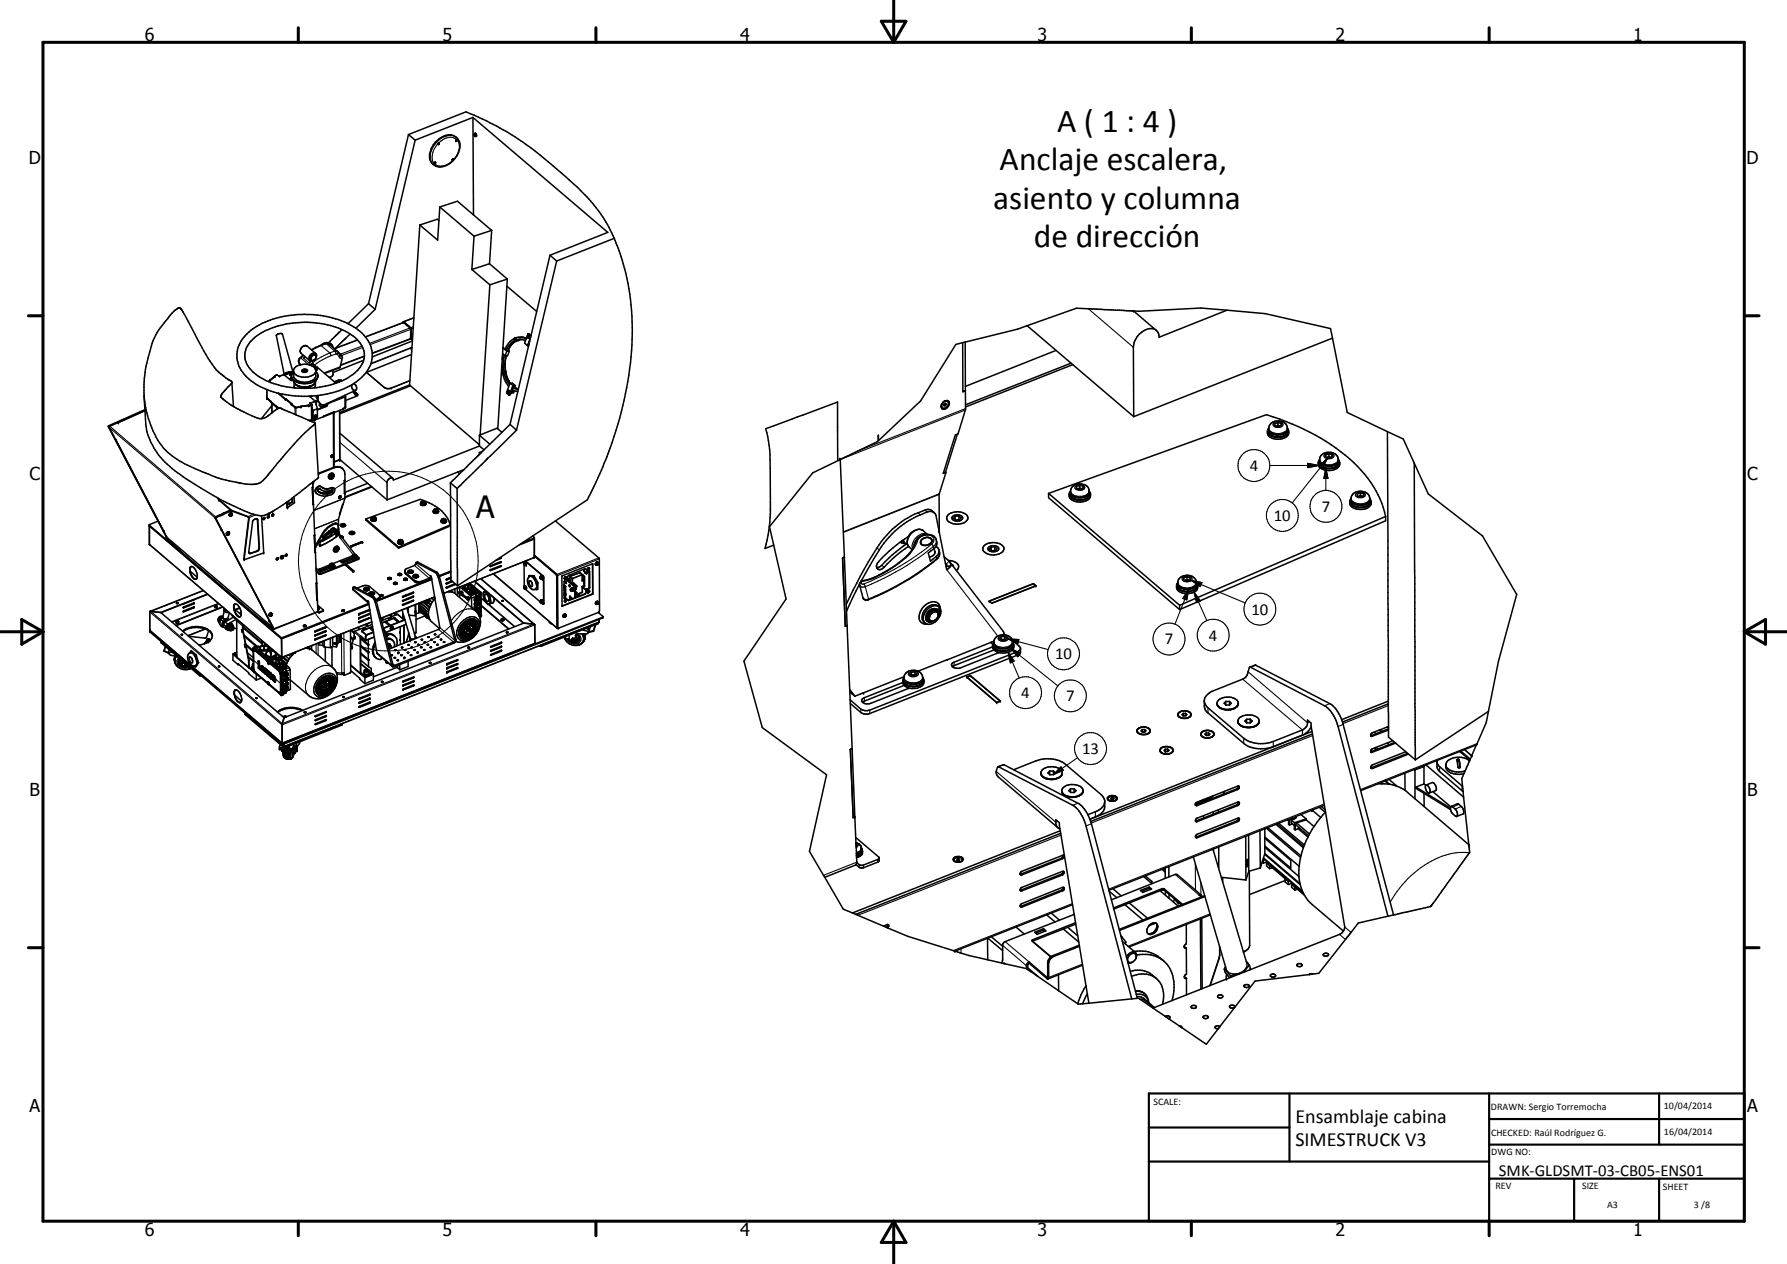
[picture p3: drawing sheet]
<svg xmlns="http://www.w3.org/2000/svg" width="420mm" height="297mm" viewBox="0 0 420 297" stroke-linecap="round" stroke-linejoin="round" font-family="sans-serif">
<defs><g id="words">
<g font-size="7.9">
<text x="248.5" y="31">A ( 1 : 4 )</text>
<text x="235" y="40">Anclaje escalera,</text>
<text x="233.5" y="49">asiento y columna</text>
<text x="243.1" y="58">de dirección</text>
</g>
<text font-size="7.2" x="112" y="121.8">A</text>
<g font-size="4.7">
<text x="304.6" y="263.9">Ensamblaje cabina</text>
<text x="304.6" y="269.3">SIMESTRUCK V3</text>
</g>
<g font-size="4.2">
<text x="34" y="9.6">6</text>
<text x="104" y="9.6">5</text>
<text x="174" y="9.6">4</text>
<text x="244" y="9.6">3</text>
<text x="314" y="9.6">2</text>
<text x="384" y="9.6">1</text>
<text x="6.8" y="38.7">D</text>
<text x="410.6" y="38.7">D</text>
<text x="7" y="112.9">C</text>
<text x="410.8" y="112.9">C</text>
<text x="7" y="187.1">B</text>
<text x="410.8" y="187.1">B</text>
<text x="7" y="261.4">A</text>
<text x="410.8" y="261.4">A</text>
<text x="34" y="290.4">6</text>
<text x="104" y="290.4">5</text>
<text x="174" y="290.4">4</text>
<text x="244" y="290.4">3</text>
<text x="314" y="290.4">2</text>
<text x="384" y="290.4">1</text>
</g>
<g font-size="3.9">
<text x="293.8" y="110.7">4</text>
<text x="299.5" y="122.4">10</text>
<text x="310.8" y="120.3">7</text>
<text x="294.2" y="144.4">10</text>
<text x="248.1" y="154.9">10</text>
<text x="273.9" y="151.4">7</text>
<text x="284.3" y="150.5">4</text>
<text x="240.1" y="164">4</text>
<text x="250.6" y="164.8">7</text>
<text x="254.4" y="177.2">13</text>
<text x="352.4" y="276.3">SMK-GLDSMT-03-CB05-ENS01</text>
</g>
<g font-size="2.4">
<text x="271.2" y="259.7">SCALE:</text>
<text x="350.6" y="260.8">DRAWN: Sergio Torremocha</text>
<text x="391.2" y="260.6">10/04/2014</text>
<text x="350.6" y="266.9">CHECKED: Raúl Rodríguez G.</text>
<text x="391.2" y="266.7">16/04/2014</text>
<text x="350.6" y="271.4">DWG NO:</text>
<text x="351.6" y="279.3">REV</text>
<text x="372" y="279.4">SIZE</text>
<text x="391" y="279.6">SHEET</text>
<text x="377.9" y="283.8">A3</text>
<text x="398.3" y="283.8">3 /8</text>
</g>
</g></defs>
<g fill="none" stroke="#000" stroke-width=".35">
<path d="M96 31.6l13.5-5.3a71.1 71.1 0 0 1 22.5 14.3 45.1 45.1 0 0 1 10.4 11.6l2 3.8M96 31.6l1.6 1.3M96 31.6l-9.4 39.8M97.6 32.9l-9.4 39.8M102.1 38.3l.3-.1-.2 .3zM102.1 38.3l.1 .1M102.2 38.1v.3M102.4 33.3a3.8 3.8 0 0 1 4.5-1.3 2.72 2.72 0 0 1 1 3.7 4.8 4.8 0 0 1-5.2 3.4 2.6 2.6 0 0 1-1.5-3.8l.6-1.2zM102.9 33.8l.4-.1-.1 .2zM103 33.8h.1M103 34h.1M103.2 33.7l-.2 .1"/>
<path d="M106.4 37.4v.1l.1-.2 .1 .1v.2l-.2 .1-.1-.2M107.2 33l.1 .1M107.3 32.9l.2 .1-.3 .2zM107.3 32.9v.1M107.3 33v.1M111.2 27.6l-13.6 5.3M111.2 27.6l31.7 27-13.6 5.4M111.2 27.6l.1 22.9M111.5 31.7v.1M111.5 31.9l.5 .1M111.6 31.7l-.1 .2M111.6 31.7v.2"/>
<path d="M111.6 31.7h-.1M111.7 31.8l-.1 .1M111.9 31.7l-.2-.4 .3 .2v.5M111.9 32h.1M111.9 32h-.1M112 31.8l-.4-.4-.1 .2 .1 .3M112 31.7v.3M112 31.9l-.1 .1M98.7 52.9l-2.4 37.6M103.2 51.8l-.4-.3-4.1 1.4M103.4 48.6l-.5 7.8-4.2-3.5M103.4 48.6l4.2-1.3 8 6.8"/>
<path d="M103.4 48.6l8.1 6.9M111.5 55.5l-.6 7.8M115.6 54.1l-.5 7.9M115.6 54.1l-4.1 1.4M129.3 60l1.6 1.3M129.3 60l-9.4 39.7M144.4 56a58 58 0 0 1 3.5 32.2 96.5 96.5 0 0 1-9.8 29.2l-30.5 20.3M144.4 56l-13.5 5.3M42.3 72.4h-.4a21.1 21.1 0 0 0-5.9 7.6l-.2 .7a32.5 32.5 0 0 0-1.9 11.7l.4 7.3a16.5 16.5 0 0 0 7.4 11.4l2.1 1.4a66.5 66.5 0 0 0 16.6 8.6l1.1 .1M42.3 72.4l.3 .2M42.6 72.6l3.3 6a33.6 33.6 0 0 0 5.6 8.9l3 2.3M80.4 77.5l-3.2 3.1"/>
<path d="M82.3 78.5l-3.4 3.3M83.7 77.1a24.1 24.1 0 0 0-18.8-2.3 17.6 17.6 0 0 0-5.9 2.8 7.2 7.2 0 0 0-3 8 10.7 10.7 0 0 0 6.4 5.8 25.1 25.1 0 0 0 10.8 1.7M83.7 77.1a7.7 7.7 0 0 1 3.8 6.8M84 79.9l-5.4 2.1M86.6 71.4l-4.8 4.7M86.6 71.4l1.6 1.3M88.2 72.7l-4.5 4.4M94.8 75.8l.1-.2 1.8 1.5v2.5M94.9 75.7v.1M94.9 75.7l.1 .1M94.9 75.7l-9 3.5M95.5 76.3h.1"/>
<path d="M95.6 76.3l.1 .2M95.6 76.2l-.7-.4 .6 .5M95.6 76.2l-.1 .1M95.6 76.2v.1M96.5 77h.1M96.5 77l.1 .1M96.5 77l-.7-.6-.1 .1 .7 .6M96.5 77l-.1 .1M96.6 78.5l-.1 1h.1l.1-1M96.6 77.1h.1M96.6 78.5h.1M96.6 77.4h.1"/>
<path d="M96.6 78.3h.1M96.6 79.5v.1M96.6 77.1v1.4M96.6 79.6l.1 .1M96.6 79.6l-9.1 3.5M96.7 79.7h.3M97.3 74.7l-2.4 .9M110.9 63.3l4.3 3.6M115.1 62l4.2 3.6M115.1 62l-4.2 1.3M115.2 66.9l-2.3 35.3M119.2 67.3l7 5.9"/>
<path d="M119.3 65.6l-4.1 1.3M119.3 65.6l-2.3 35.2M121 79.5h.2M121 79.9v.1M121 79.5v.4M121 79.5a4.9 4.9 0 0 0-2.3 2.6M121 79.9l.1 .1M121.1 79.7v.1zM121.1 80h.1M121.1 79.5h.1M121.1 79.5l-.1 .4M121.1 79.5a3.4 3.4 0 0 1 2.7 0"/>
<path d="M121.1 79.6v.1M121.2 79.9l-.2 .1M121.2 79.5v.4M121.2 79.9v.1M121.2 79.9l1-.2 1.3 .4M121.2 79.6v.2M121.2 79.9h.1M121.6 79.9l-.2 .1M121.7 79.9l-.1 .1M121.8 79.9h.2M122.1 79.8h-.1M122.1 79.8l-1 .5"/>
<path d="M122.5 79.8l-.8 .1-.6 .4M122.6 79.2l1.1 .4M122.8 79.8h-.7M124.1 79.2l.1 .1M124.1 79.2h.1M124.2 78.9l.3 .1-.1 .5-.4-.2zM124.2 79.2v.1M124.2 79l-.1 .2M124.2 79v.3M124.2 79.1v.1M124.2 79v.1M124.3 78.4l.1 .1"/>
<path d="M124.4 78.5l.4 .5M124.4 78.4l-.3 .1-.8 2.1 .7 .6M124.4 78.4l.5 .5M124.7 79.3l-.7 1.9M130.9 61.3l-9.5 39.8M241.5 76.5l25.1 21.4M241.5 76.5l-2.2 .8-12.4 3.1M266.5 73.1l-13.4-.7-11.6 4.1M266.5 73.1l5.4 4.5M288.5 72.9l9 .8 15.3 3.5 .5 2.3M288.5 72.9l-6.1-.5-14.7 .8-1.2-.1M288.5 72.9l-16 6.3a2.01 2.01 0 0 0-1-1.8 2.01 2.01 0 0 0-2.2 .1 5 5 0 0 0-2.8 4.1l.1 16.3"/>
<path d="M313.3 79.5l3.5 17.4 9.4 4.5M313.3 79.5l-46.7 18.4M27.8 99.3l-2.2 1.1M27.8 99.3v.1M33.9 93.7a23.3 23.3 0 0 0 4.5 11.6 25.6 25.6 0 0 0 9.8 5.8 31.3 31.3 0 0 0 12 2.7l.7-.2a10.6 10.6 0 0 0 2.8-2.9l1.5-1.8a62.6 62.6 0 0 1 8.4-8.8l.5-.6M34 96.6l-6.2 2.7M34 96.6h.1M34 96.5l.1 .1M34 96.5v.1M34.1 96.3l-8.5 3.7-.1 .3 13.6 25.9M34.1 96.4l-8.4 3.7-.1 .3M34.1 96.6h.1"/>
<path d="M34.1 96.4l-.1 .1M54.5 89.8l-.2 .5-2.2 2.3a.64 .64 0 0 0-.2 .7 .64 .64 0 0 0 .5 .5 24.9 24.9 0 0 0 5.6 3.4l1.3 .5a3.1 3.1 0 0 0 4.4-.5l.2-.2M54.5 89.8l.4 5.7M58.7 80.4a16.5 16.5 0 0 1 10.7-4.5 20.2 20.2 0 0 1 14 3.4 4.9 4.9 0 0 1 1.9 5.9 11.2 11.2 0 0 1-7.5 5.2 22.6 22.6 0 0 1-16.8-1.8 6.3 6.3 0 0 1-3.4-4.7v-1l.3-1.1zM62.7 93.5l1 .9M62.7 91.6v2l1 .8M63.4 89.3l-.3 .4M63.7 94.4l1.4 1.2M63.9 94.7v2.3M63.9 95.3l-2.4 3.1M63.9 94.7l1.2 1M64 94.7h-.1"/>
<path d="M64 94.7l1.1 1M64.5 88.4l-1.1 .9M64.9 88.1h.1M64.9 88.1l-.4 .3M65 88.1l.7 .4M65.1 95.7l.2 .3M65.1 95.6l.4 .3M65.1 95.7h.1M65.1 95.7l.3 .3M65.1 95.6l.3 .3M65.4 96l-1.5 1M65.4 92.4l1.7 1.4"/>
<path d="M65.4 95.9v.1M65.4 95.9h.6M65.6 92.5l1.5 1.3M65.6 88.4h.1M65.6 88.4v.1M65.6 88.4l1.1-.4 1.7 1.4 .6-.1a2 2 0 0 0 2.4 1.6 2.28 2.28 0 0 0 2.8-1.6M65.7 88.4v.1M66 95.9h.1M66 95.9l.1 .1M66.1 96h.1M66.2 96l7.8 3.4M66.9 88.1h.1"/>
<path d="M67.1 93.8l1.4 1.2M67.3 87.9v-.3l.3 .2-.7 .3M68 87.4l.2 .1h.4M68.1 88l.1 .1M68.2 88.1h.1M68.2 88.1l.3 .2M68.2 87.9l-.1 .2M68.3 88.1l.2 .1zM68.3 88.9l.1 .3h.5l-.2 .1-.4-.2M68.4 87.8h.2M68.4 87.8h.1M68.4 87.8v.1"/>
<path d="M68.5 88.5l.1 .3h-.2l-.1 .4 .6 .1M68.5 95l1 .8 1.3-.3M68.5 88.8l.2 .1M68.5 88.8h.1M68.5 88.8v.1M68.5 95l.9 .8 1.4-.2v-.1M68.5 88.9l.3 .2M68.6 87.8v.1l-.2-.1M68.6 87.8h.1M68.7 87.8a1.1 1.1 0 0 0 .3 1.5M68.7 87.7l-.4 .1v.3M68.7 87.5l-1.8 .7"/>
<path d="M68.9 87.4l-2.5-8.9-.3-.1-.8 .1-.3 .4 1.8 9.2a1.57 1.57 0 0 1 2-.6M68.9 87.3h.1M68.9 89.2l.9 .6 1.2 .3M69 87.3l-.3 .5M69 87.1v.2M69 87.3l-.2 .1M69 87.3a3.1 3.1 0 0 0 4.2 1l.6-.3 .4-.6M69.2 89.9l.1 1.3M69.2 89.5l.6 .3 1.2 .3M70.3 90.7l1 .3 1.7-.3M71 87a.75 .75 0 0 1 1.3 .2 .67 .67 0 0 1-.7 .4 .67 .67 0 0 1-.6-.6zM71.3 83.5a1.37 1.37 0 0 0-1 1.8l.3 .4"/>
<path d="M71.4 87.3l.3-.1 .1 .2-.3 .1zM71.7 83.7l-.3 .5M72.6 95.3l-1.8 .2M72.7 93.1l1.4 1.2M72.8 90.8h.1M72.8 93.1h.4M72.9 84.8l-.2 .5 .5-.4M72.9 84.8l.3 .1M72.9 94.7h.1M73 94.7h.1M73 94.7l.1 .2M73 94.7l.4 .4"/>
<path d="M73 94.7v.1M73.1 89.9l-2.1 .2M73.1 90l-2.1 .1M73.3 98.8l.2 .1M73.3 98.8l-.5 .1M73.4 98.7l.1 .1 .5-.1M73.4 85.5h.1l.4 .4M73.4 96.1h.1M73.4 96.5h.1M73.4 95.1v3.7M73.4 98.7l-.7 .1M73.4 85.5l.5 .4"/>
<path d="M73.4 85.5l-.6 .3M73.4 95.9l.2 2.5M73.4 95.7l.2 .7v2M73.4 95.2l-.8 .1M73.4 95.1l-.8 .2M73.4 98.8h-.1M73.4 93.1h-.2M73.4 96.7h.1M73.5 89.7l-.4 .2M73.5 96.6h-.1M73.5 96.6l-.1 .2M73.5 96.8v2.1"/>
<path d="M73.6 98.4v.1M73.6 98.4l.1 .1M73.7 98.5h.1M73.9 84.6l-.7 .3M73.9 97.7v.3h.2M73.9 85.9l.6 .4M74 99.4l.1 .1M74 98.7l-.5 .2M74 86.4l.6-.1 4.4 3.7M74 86.5a3.6 3.6 0 0 0-4.7-.1l-.3 .7M74 86.5l.2 .4M74.1 90a3.2 3.2 0 0 1-4.7 .2l-.2-.2"/>
<path d="M74.1 94.3a5.6 5.6 0 0 1 .4 3.9l-.8 .3M74.1 97.6l-.2 .3M74.1 97.6h.2M74.1 97.6l-.1 .1M74.1 99.5l.8 12.7-1.2 1M74.2 89.9l-.2 1.2M74.2 98h.1M74.2 94.3l.2 .2M74.2 86.8l.1 .1M74.2 87.3a1.36 1.36 0 0 1-.4 2.4M74.2 97.6h.1M74.2 86.9v1.6a3.3 3.3 0 0 1-3.9 1.1l-.6-.3a1.02 1.02 0 0 1-.7-1v-1.2"/>
<path d="M74.2 97.8v.1M74.2 97.8v.2M74.2 97.9h.1M74.2 97.9v.1M74.3 97.7l-.4 .1 .1 .2h.2v-.2M74.3 86.5v.1M74.3 97.9l-.1 .1M74.3 86.5h.1M74.3 86.6h.1M74.3 86.5v.2M74.3 97.7h.1M74.3 84v-.3a.74 .74 0 0 0-1.1-.1 .74 .74 0 0 0 .2 1.2l.5-.2"/>
<path d="M74.3 97.6l.1 .1M74.3 84l.2-.4-.2-.5-2-1.7a1.17 1.17 0 0 0-1.3 .1 1.17 1.17 0 0 0-.4 1.3l2.3 2M74.3 84l-.4 .6M74.4 86.5l.1 .1zM74.4 94.5v.7M74.4 97.7l-.1 .2M74.4 93.3l.1 .1M74.5 93.2v.2M74.5 93.2v.3l.2 .1M74.5 93.4l.2 .1zM74.5 86.5l-.4 .1M74.5 93.4h.1"/>
<path d="M74.5 86.5h.1M74.5 93h.1M74.5 93.2l.2 .1M74.5 93v.2M74.5 86.5l.1 .3M74.5 86.6l.1 .2M74.5 89l-1.4 1M74.6 86.8l-.4 .1M74.6 86.8l-.2 .1M74.6 86.7v.1M74.7 93v.1M74.7 93h.1"/>
<path d="M74.7 93l-1.5 .1M74.7 93.1a1.7 1.7 0 0 0 1.4 2.1M74.7 88.5v.2M74.7 93.9l-.7 .3M74.8 94.1l-.7 .3M74.8 92.9l-.1 .2M74.9 94.3l-.5 .2M75.1 94.7v.6l.4 .3M75.5 95v.6M76.1 97.8v.1M76.1 95.2v.2l-.6 .2M76.1 97.9l-2.1 .8"/>
<path d="M76.1 97.9h.1M76.4 95v.5M76.5 80.7l.7 .1 2.2 1.9M76.5 80.7a.69 .69 0 0 1 1 .4M76.5 80.7l-.3 .2M76.5 80.7l-3.3 1.5M76.9 94.8l-.4 .7-1.9 .7M77 94.8l-.3 .7-2.1 .9M77.2 80.6l.9 .5 .2 .6M77.2 80.6a1.76 1.76 0 0 0-1.6 .5M78.3 87v1a.82 .82 0 0 1-.9 .7M78.4 97v12.9"/>
<path d="M78.5 96.9l.1 12.9M78.6 96.9v-.1l-2.5 1M78.6 96.9l-2.5 1M79.1 89.7l.7 .1M79.2 89.6l.6 .1M79.4 82.7l.7 .6M79.4 82.7l.5 .7M79.5 82.8l.9 .8 .1 .3-.6 2.5-3.6 1.4M79.9 96.4l.1 11.5M80.3 89.5a1.76 1.76 0 0 0-1.6 .3M80.4 89.5a1.78 1.78 0 0 0-1.8 .2M80.7 96v.1"/>
<path d="M80.7 96.1l-2.1 .8M81.1 92.9l.1 2.8M81.1 95.8l-.4 .2M81.2 92.9l.1 2.8-.2 .2-.4 .2M81.2 95.7l-.5 .3M81.2 95.7l-.1 .1M82.8 90.4a20.7 20.7 0 0 1-8.1 2.6M83 92l.4 .6M83.1 90.2a.95 .95 0 0 1 .5 1.5 .92 .92 0 0 1-.8-1.3M83.1 91.9l1 .9M83.3 91.9l.7 .6 .1 .3M83.4 92.6l.3 .5"/>
<path d="M83.6 91.7l-7.5 3.5M84.1 92.8l-.3 .3-2.5 1M85.5 84.7l-7.2 2.8M85.7 83.7l-5.6 2.2M86.1 87.5l4.3 3.6 .7 .2 .8-.1 4.4-1.7M87.5 83.9a8.8 8.8 0 0 1-4.7 6.5M96.3 90.5l16.4 14M96.3 90.5l-16.4 6.4M96.5 90.7l-16.6 6.5M96.7 83.3l-10.5 4.2M96.9 80.1l-9.4 3.8M118 85.9l.1 1.4"/>
<path d="M118.1 87.5v-.3l.3-.1 .1 .3-.1 .2M118.1 87.5l.3 .1M118.1 87.5l.5 1.7 1 1.6M118.2 83.1l.6 .5M118.3 87.3v.1M118.3 81.7l.9 .8h.5M118.3 81.7l.9 .8M118.3 87.4h.1M118.3 87.1l-.2 .2 .3 .3M118.3 87.6h.1M118.3 87.1l.1 .1M118.3 83.2l-.2 1.2"/>
<path d="M118.3 87.3h.1M118.3 87.1h.1M118.4 87.3v.1M118.4 87.3h-.1M118.5 87.5l.6 1.8 .7 1M118.6 83.5a11.1 11.1 0 0 0-.2 4v.1M118.8 85.3l.1 2.3 .8 2M118.8 87.2l.1 .3M118.8 87.1l.1 .1M118.8 84.8a8.1 8.1 0 0 0 1.1 5.2M118.9 84.2l-.1 .6M119 83.6l-.2 1.2"/>
<path d="M119.2 82.5h.5M119.2 82.5l-.4 1.1M119.4 92h.1M119.4 92h.1v.2l-.1-.1M119.4 92v.1M119.4 92.1h.1M119.5 92.1v.1M119.5 92v.1M119.5 91.7l.2 .1 .1 .3-.1 .3-.4-.2zM119.7 89.6l.3 .4M119.7 82.5l-.4 1.1h-.5M119.9 90l-.8 2.2 .1 .3 .5 .3h.2l.7-2.1 .6-.1"/>
<path d="M119.9 99.7l-6.9 6.9M119.9 99.7l1.5 1.4M119.9 90h.6l.7 .6M119.9 90l.7 .6M120.2 92.1l-.1 .1M120.4 91.5l1.3 .5M120.4 92l.3 .3 .1-.2-.2-.2-.1 .2M120.4 92.2h-.2M120.4 92h.1M120.5 92.1l-.3-.2-.2 .4 .1-.1M120.5 92.1l-.1 .1M120.6 91.1l1.2 .4"/>
<path d="M120.6 90.6l-.9 2.2M120.6 90.6h.6M120.6 90.8l1.3 .7-1.3-.7M121 80l-1.3 1.1-.7 1.2M121.1 80.3l-1.3 1.3-.4 .9a3.9 3.9 0 0 1 1.3-2M124 81.2h.3M124.3 80.8l.1 .1M124.3 80.7l.1 .1M124.5 80.3h.1M124.5 80.1l-.3 1 .1 .1M221.4 95a.72 .72 0 0 0 .4 1 .72 .72 0 0 0 .9-.5 .69 .69 0 0 0 .3-.8 .69 .69 0 0 0-.6-.5 1.16 1.16 0 0 0-.9 1.6M221.8 94.4l.4-.2 .6-.1a1.09 1.09 0 0 1-.3 1.9l-.7 .2-.3-.1-.2-.3a1.37 1.37 0 0 1 .5-1.4z"/>
<path d="M221.9 94.4l.4-.2 .5 .2M222 94.9l.3-.1 .2 .2-.5 .4-.1-.2zM222.1 95.1l-.2 .1M222.1 95.1l.2 .2M222.2 94.9l-.1 .2M226.3 80.5l-1.6 .4-8.3 13.3-10.1 9.6-8.7 4.2M226.3 80.5l.1 11.6 .6-.3M226.9 80.4l-.6 .1M226.9 80.4l.1 11.4M227 91.8h.1M227 91.8v4.4l-1.8 5.8-.6 .2-2.8 9.1 .6-.3M227 91.8l-.6 .2"/>
<path d="M248.3 82.3l-21.3 8.5M251.8 85.3l-24.8 9.8M252.3 85.7l-25.3 9.9M299.8 99.6l.7-.3 .7 .2 .1 .5-.8 .3-.7-.2zM300.5 99.9l.5 .2M300.5 99.3v.6M300.5 99.9l-.5 .2M25.6 100.4l13.6 25.9M25.6 100.4l1.6 2.9M27.2 103.3l11.2 21.4M27.2 103.3l.1 .1zM51.1 117l.4 .5 2.9 2.6 4 1.4"/>
<path d="M51.2 117.1l3.2 2.8 4 1.5M54.3 119.9l-3.6 1.6M67.4 118l.1 1.3h.1M67.5 118l.1 1.3M67.9 117.6l.1 .8M68.7 117.1l-.1 .9-.6 .4M68.7 117.1v.9l-.7 .4M69.1 116.7l.1 1.4-1.6 1.2M73.4 114.6l.3 3.9M73.5 113.3l.1 1.2-.2 .1M73.5 114.5h.1M73.6 114.5l.1 4"/>
<path d="M73.6 114.5l-.2 .1M73.7 113.2l-4.6 3.6a34.8 34.8 0 0 1-6.2 4M73.7 118.5l.9 22.5M73.7 113.2l-.2 .5M73.9 113.1l-.4 1M74.8 115.4l.6 .4M75.1 114.9l.2 .1M75.5 114.3a.99 .99 0 0 0-1.1 .4 .99 .99 0 0 0-.1 1.1M75.5 114.3l1.1 .6 1.8-.2M75.5 114.3a1.09 1.09 0 0 0-1.3 1.4M75.5 114.3l.1 .1M75.6 114.5a2.99 2.99 0 0 0 2.7 .1l.1 .1"/>
<path d="M76.7 115.4h-.7l-1-.6-.3 .4 .3 .4M76.8 115.4l-.1 .5M76.9 115.4l.3 .3M77.2 115.4l.1 .3-.3-.3M77.8 112.3h.1M77.9 115.2l-.2 .3-.2-.2M77.9 107.1l.1 .2M77.9 107.1v.2M78 115.2v.2a2.76 2.76 0 0 1-3 .2M78.1 107.2h.1M78.1 115.2v.2a2.72 2.72 0 0 1-3.4 0M78.1 115.2l.1 .3a2.78 2.78 0 0 1-2.6 .4"/>
<path d="M78.1 112.3l.1 .1h-.3M78.1 112.3l.2 .1M78.1 115.2l-1.4 .2M78.1 112.3l-.1 .1M78.2 107l-.3 .1M78.2 107v.1M78.2 107.2h.1M78.2 107.1h.1M78.2 112.3l.1 .1M78.2 107.1l-.2-.1-.1 .3M78.2 107.1l-.3 .2M78.3 112.3v-.6l-.3-.1-.3 .6 .4 .2"/>
<path d="M78.3 111.8l-.2-.1-.3 .3v.3M78.3 111.4a.64 .64 0 0 0-.8 .3 .64 .64 0 0 0 .2 .8M78.3 111.8h.1M78.3 111.5a.73 .73 0 0 0-.8 .9M78.3 111.5h.1M78.3 111.8l-.4 .1-.1 .2 .1 .4 .4-.1M78.3 111.4l.1 .1M78.3 111.6v.1M78.3 112.2l-.1 .1M78.4 111.9l-.1-.1-.4 .1v.4h.4M78.4 112v.2M78.4 109.9a1.84 1.84 0 0 1 2.7 1.6v5.6l-.4 1.4"/>
<path d="M78.4 109.9l-3.6 1.4M78.4 111.5a.53 .53 0 0 0-.5-.3 .53 .53 0 0 0-.5 .3l-.2 .8 .3 .2 .6-.1M78.4 111.5l.1 .4-.2 .5M78.4 114.7a.94 .94 0 0 1-.5 1.5 3.3 3.3 0 0 1-3.7-.5M78.6 108.5l1.2-.5zM79.7 108.1l.2 .1M79.7 116.9l.2 .1M79.8 116.8h.2M79.9 116.6h.2l-.1 .3-.2 .2-.1-.3M79.9 116.7v.1M79.9 101.8l12.5 10.6M79.9 108l11.1 9.5"/>
<path d="M79.9 116.5l-.2 .5M79.9 108l-.2 .1M79.9 116.8h.1M79.9 116.6h-.1M79.9 116.8h-.1M80 116.6l.2 .2-.3 .2M80 108.1l-.1 .1M80 107.9l-.1 .1M80 116.7l-.2 .1M80 116.7v.1M80.1 108.2h-.2M80.3 110a1.9 1.9 0 0 0-1.8-.1l-3.7 1.5"/>
<path d="M80.4 110l.1 .1M80.7 118.5l-.9 2.3 .2-.1M80.7 118.5l-.7 2.2M81.1 112.9h-.2l.1 3.1h.1M86.4 113.6l-5.3 2.1M87.3 114.3l-6.2 2.5M87.4 114.4l-6.3 2.5M92.3 112.4h-.7l-.6 .8v4.3M98.9 118.4l.1 .2M98.9 118.2l.1 .3zM99 118.2l-.1 .3 .3 .3 .7-.1 .2-.2v-.3l-.1 .2M99 118.4v.1"/>
<path d="M99 118.4h.1M99 118.5l.3 .2M99 118.4l.2 .1M99.3 117.9l.2-.1 .2 .2h-.4zM99.5 118h-.1M99.5 118h.1M99.5 117.8v.2M99.6 118h.1M99.8 118.5h-.2M100 118.3l-.1 .1M100 118.4l-.7 .1M100.1 118.4a.6 .6 0 0 0-.5-.6 .6 .6 0 0 0-.6 .2l.1 .5h.2"/>
<path d="M100.1 118.4l-.6 .3M100.1 118.4l-.2 .3-.8-.1M102.3 119.7h.4v.1l-.2 .1zM102.5 119.8l-.1 .1M102.5 119.8l.1 .1M102.5 119.7v.1M103 120l.1 .1a.59 .59 0 0 1-.5 .4 .59 .59 0 0 1-.6-.3M105.9 113.5l.1 22.8 1.6 1.4M105.9 113.5l1.6 1.3M107.5 114.8l.1 22.9M107.6 110.9l.5 .4M108 111.3l-2.1 2.2"/>
<path d="M109.1 110.4l-18.1 7.1M112.7 102.3v2.5M112.7 106.3v.4M112.7 104.8l-20.2 8-.2-.4M112.7 104.8l1.1 .9M112.7 102.3l2.5 2.1M112.7 106.3l.3 .3M113 106.6l-5 4.7M113.4 106.1l-.7 .2M118 101.6l-1.1-1-4.2 1.7M121.4 101.1l-13.9 13.7M197 108.2l-.1-13.7-16.9 6.3a30.1 30.1 0 0 1 1.1 9.3v7.9a35.6 35.6 0 0 1-1.2 10.9l2-.8"/>
<path d="M197.5 108v-.3l-.1 .4M197.6 108l-6.5 3.1-10.2 12.7 3.9 17-9.9 14.6 4.3 15.6 15.1 11.1-4 18 3.6 6.1M197.6 108l.9 22.9M206.5 103.5v-1.2v1.2M222.3 110.9l.1 .1M222.3 110.9l-.5 .2M222.4 111l-1.6 5.1v8.9M225.1 102l-2.8 8.9M246.5 116l51.3-18.5a49.2 49.2 0 0 1 22.2 13 23.3 23.3 0 0 1 5.8 10.9M246.5 116v1l30.9 26.3M246.5 116l30.9 26.2M251.6 115.7l.1 .6 .2 .5"/>
<path d="M251.7 115.5l-.2 .2a1.62 1.62 0 0 0 1.5 2.2 2.59 2.59 0 0 0 3.4-1.4v-.4M251.7 115.4l.3 .9M251.7 115.4a2.38 2.38 0 0 1 4-1.1 1.49 1.49 0 0 1 .3 1.8 1.49 1.49 0 0 1-1.6 .8l-.3 .1M251.7 115.4v.7M251.7 116.1h.1M251.7 116.1l.2 .7M251.9 116.2h.1M251.9 116.2l.4 .4M252 116.7l-.1 .1M252.4 116.6l1.3 .4M253.9 114l-.8 .3v.5l.8 .3 .8-.3-.1-.5M253.9 114l.7 .3"/>
<path d="M253.9 114.7l.5 .2M253.9 114v.7M253.9 114.7l-.5 .2M254.6 114.3v.5M256.1 115.3a1.49 1.49 0 0 1-1.6 2.1 2.51 2.51 0 0 1-2.6-.8v-.4M256.1 115.5a1.17 1.17 0 0 1 .1 1.2 1.17 1.17 0 0 1-1 .7 3 3 0 0 1-3.8-1.1M256.1 115.7a2.58 2.58 0 0 1-3.9 .8l-.2-.2M298.2 101l.2 .3M298.3 100.7a1.64 1.64 0 0 0 0 1.8 1.64 1.64 0 0 0 1.7 .7 2.52 2.52 0 0 0 3-1.4v-.5M298.3 100.6l-.1 .8 .3 .6M298.4 101.3h.1M298.4 101.3l.1 .7"/>
<path d="M298.4 101.3a1.91 1.91 0 0 1 2.4-2.4 1.65 1.65 0 0 1 1.7 .9 1.65 1.65 0 0 1-.3 1.9l-1.2 .5h-1M298.5 101.5h.1M298.5 101.5l.4 .4 .9 .3M298.5 102h.1M302.7 100.6a1.5 1.5 0 0 1-1.6 2l-1 .1-1-.3a.75 .75 0 0 1-.6-.9M302.7 100.7a1.21 1.21 0 0 1-.9 1.9 3.1 3.1 0 0 1-3.8-1M302.8 101a2.71 2.71 0 0 1-4 .7l-.4-.4M310 108.7a1.99 1.99 0 0 0 2.3 1.9 2.25 2.25 0 0 0 2.7-1.5v-.4M310 108.7a2.08 2.08 0 0 0 2.3 1.5 2.39 2.39 0 0 0 2.7-1.5M310.2 108.1l-.2 .6M310.2 108.3l.1 .4M310.2 108.1v.9l.3 .3"/>
<path d="M310.3 107.9l-.1 .2M310.3 108.7h.1M310.3 108.7l.2 .6M310.4 108.8h.1M310.4 108.7a2.96 2.96 0 0 0 4 .2M310.5 109.3h.1M311.7 106.9l.8-.3 .7 .3v.5l-.7 .3-.8-.3zM312.5 107.3l.5 .2M312.5 106.6v.7M312.5 107.3l-.5 .2M314.7 107.9a1.31 1.31 0 0 1-1.4 1.6 3.1 3.1 0 0 1-2.9-.7M314.7 107.9a1.49 1.49 0 0 1-1.6 2.1h-1l-1-.2a.83 .83 0 0 1-.7-1"/>
<path d="M314.7 107.9a1.82 1.82 0 0 0-1.9-1.6 1.93 1.93 0 0 0-2.4 2.4M314.7 108.1l.3 .6M314.7 108.3l-.2 .5M317.6 117.4l.3 1.1M317.6 117.2a1.2 1.2 0 0 0 1 1.9 3.4 3.4 0 0 0 3.5-.6l.3-.4M317.7 117.1v.8M317.7 117.9l.2 .6M317.8 117.9a2.57 2.57 0 0 0 2.3 .8M317.8 117.9a1.77 1.77 0 0 1 1.7-2.5 1.92 1.92 0 0 1 2.5 2.2 2.92 2.92 0 0 1-4.2 .4M317.8 117.9h-.1M317.9 118.5h.1M317.9 118h-.1"/>
<path d="M319.1 116.1l.8-.3 .7 .2v.5l-.7 .3-.8-.2zM319.9 116.5l.4 .1M319.9 115.8v.7M319.9 116.5l-.5 .1M322.1 117.1a1.52 1.52 0 0 1-1.8 1.6M322.1 117.2a1.66 1.66 0 0 1-1.6 2.5 2.79 2.79 0 0 1-3.1-1.2v-.6M322.1 117.4a1.5 1.5 0 0 1-1.6 1.7l-1.7-.1a1.09 1.09 0 0 1-1-1M326.2 101.4l3.7 1.8 5.9 12.9 12.8 9.8 8 13.8-4.3 15.7-2.3 11.8M326.2 101.4l.3 71.8 6.3 5.4M332.5 108.8l.3 69.8M35.1 123.4l31.1 26.5 20.5-8.1M35.1 123.4v.2"/>
<path d="M35.1 123.6v4.4l31.1 26.5M35.1 123.6l31.1 26.4 20.5-8M37.2 122.5l-2.1 .9M38.4 124.7l.8 1.5M38.4 124.7h.1M38.5 124.7h.1M39.1 126.2l.2 .5M39.1 126.2l.1 .1M39.2 126.3l.1 .2M39.2 126.2l25 21.3-.8-1.5M39.3 126.7l3.4 3.2v-.1M39.3 126.5l3.4 3.3"/>
<path d="M39.3 126.5v.2M42.7 129.8l17.5 14.9M44.7 134.3a1.97 1.97 0 0 0 1.5 1.8l.2-.5M44.7 134.2l1.7 1.5M44.9 133.1l-.2 .7v.5M46.4 135.6a2.89 2.89 0 0 0-1.2-2.5 .88 .88 0 0 0-.5 1.4 1.75 1.75 0 0 0 1.4 1.6M47.8 138.8l-12.5 4.9M48.8 139.6l-11 4.3M48.8 139.7l-10.9 4.3M50.7 121.5v.3M50.7 121.5h.1M50.7 121.5v.2"/>
<path d="M52 124.5h.1M52.1 124.5h.1M52.6 120.6h.1M52.6 120.5v.2l-1.9 .8M52.6 120.5l-1.9 1-.1 .2 13.7 26M52.6 120.5l.1 .1M53.3 125.6l.2 .1M53.5 125.1l-.2 .5M53.5 125.1l-.1 .1M53.6 125.1h.3M53.6 125.1h-.1M53.6 125.1h.1"/>
<path d="M53.7 125.1l-.4 .5M53.7 125l-.1 .1M53.7 125l.2 .1M53.7 125.1h.2M53.7 125l-.2 .1M53.7 125l.1 .1M53.7 125.1l-.3 .4M53.8 125l.1 .5M53.8 125l-.5 .1v.5M53.8 125.5v.1M53.8 125.5h.1M53.8 125.4v.1"/>
<path d="M53.9 125.1v.2M53.9 125.5v-.1l-.2 .1 .1 .1M53.9 125.5l-.1 .1M53.9 121.1l.1 .1M53.9 125.5l-.4 .2M54 120.8l-.1 .3M54 121.1v.1M54 120.9v.3l.2 .1M54 120.9v.1M54 121.2h.1M54.1 121.2h.1M54.2 120.6l-.2 .2"/>
<path d="M54.2 121.2v.1M54.2 120.6h.1M54.2 120.6h-.1M54.3 120.6h.1M54.3 120.6l-.3 .3M54.3 120.6h-.1M54.3 120.6l.3 .2M54.4 120.6h.1M54.4 120l-3.5 1.6-.2 .2 13.7 25.9M54.4 120.6l.2 .2M54.4 120.6h-.3l-.2 .4 .1-.2M54.4 121v.2"/>
<path d="M54.4 121l.1 .1M54.4 120.9v.1M54.5 121.1l-.1-.2v.3M54.5 121.1l-.1 .1M54.6 120.8l-.1 .4-.3 .1M58.4 121.4l.1 .1M58.4 121.4v.1M58.4 121.5l.2 .2M58.5 121.5l.1 .2M58.6 121.7l-1.2 9.8M59.5 122.3a.64 .64 0 0 1 .5-.4 .64 .64 0 0 1 .6 .3l.4 6.7-.6 .7-1.7 .5-.2-.4zM60.4 121.9l.5 7-.4 .6-1.7 .5h-.2"/>
<path d="M61.5 121.2l.5 8.7-4.6 1.6-.1-.1 1.2-9.8M62.2 121.6l-.4 .2v.2M62.2 121.6l-.1 .3-.3 .1M62.2 121.6l.1 .2-.2 .3-.3-.1M62.9 121.3l.2-.1a.27 .27 0 0 1 .1 .4 .27 .27 0 0 1-.3 .1zM62.9 120.8l-1.4 .4M63.2 121.2l-.1 .3-.2 .1M63.3 120.6h.1M63.3 120.6l-.1 .1M63.4 120.6l-.2 .2h-.2M63.4 120.5l-.1 .2M63.9 121l.1 .2"/>
<path d="M64 120.9l.3-.1v.3l-.3 .2zM64 120.9l.1 .2M64.2 120.8v.2M64.3 120.8l-.4 .4M64.3 120l-.3 .3M65.1 131.2l.3-.1-.2 .5-.2-.1zM65.3 131.1l-.1 .3h-.2M66 131.1v.1M66 131v.1M66 131.1l.1 .1M66.1 130.8l-.1 .2M66.1 130.8l.2-.1 .3 .1"/>
<path d="M66.2 131.2v.1M66.3 131.1h.2M66.4 131.1h-.1M66.4 131.1h.1M66.5 130.9v.1M66.5 130.6l-.4 .2M66.5 130.6l.1 .2M66.5 130.9l-.2 .2M66.5 130.9v.2M66.5 131l-.1 .1M66.5 130.6a.4 .4 0 0 0-.5 .2 .4 .4 0 0 0 .1 .5M66.6 130.8l-.1 .4h-.4"/>
<path d="M67.3 130.2a.27 .27 0 0 1 .1 .4 .27 .27 0 0 1-.3 .1M67.3 130.2l-.2 .1v.4M67.4 130.2l-.1 .3-.3 .1M74 125.7l.2 4.1M74.3 133.5l.3 .4M74.3 133.6l.2 .2M74.4 133.6v.1M74.4 133.7l.1 .1M74.5 137v4.1l.1-.1M74.5 133.8l.1 .1M74.9 127.3l-.8 1.6M75 127.1l-.1 .2"/>
<path d="M77.3 124.8l-1.3 1.2-.1 .4 .5-.1 1.4-1.2M77.4 133.1l.4 .3M77.4 133.1l-2.3 .9v.3M77.4 124.8l.2 .1-.3-.1M77.4 133l.3 .3M77.5 124.7l.1 .3M77.5 132.9l.1 .2zM77.5 132.8v-.1a.57 .57 0 0 1 .7-.3 .57 .57 0 0 1 .4 .5M77.5 132.8v.3l.4 .2 .6-.1M77.5 132.8l-.1 .3M77.5 133.3l-2.4 .9M77.5 132.8l-2.9 1.1"/>
<path d="M77.6 133.1l.5 .1 .4-.1M77.7 124.9l.1 .2M77.7 124.9l-1.8 1.5M77.7 133.4l.1 .1M77.8 133.4h.1M77.8 125.1l.2 .2M77.8 124.5l-.5 .3M77.8 133.4l-2.4 1-.3-.1M77.9 132.5l.1 .2h.2M77.9 132.5h.2M77.9 132.5v.2M77.9 132.6h.2"/>
<path d="M78.1 124.2h-.1M78.1 132.5v.1M78.1 132.5l.1 .2M78.1 132.6l.1 .1M78.5 124.9v.1M78.5 125l.2-.4h.3l.2 .1-.2 .3M78.5 133.2l-.6 .1M78.5 125l.2 .1M78.6 132.8a.54 .54 0 0 1-.2 .6 .54 .54 0 0 1-.6 0M78.6 132.8l-.1 .3M78.6 129.5l.2 .2M78.6 132.9l-.1 .2"/>
<path d="M78.6 132.9l-.1 .3M78.7 133l-.2 .2M78.9 129.5h.1M78.9 124.4a1.12 1.12 0 0 0-.9 .9 5.2 5.2 0 0 1-3 1.8M78.9 124.4a.7 .7 0 0 0-.8-.2 .7 .7 0 0 0-.4 .7M78.9 124.4a.5 .5 0 0 1 .5 .3 .5 .5 0 0 1-.1 .5M78.9 129.4l.4 .1M79 125l-.3 .1M79 129.5h.2M79.3 123.1l-.1-.1a4.4 4.4 0 0 0-3.3 2.2l-1.8 3.3M79.3 123.1l.7 3.4 .2-.2M79.3 123.1a4.2 4.2 0 0 0-3.2 2.2l-1.1 1.8"/>
<path d="M79.3 125.2v.3M79.3 125.4l-.1 .2-.2 .1M79.4 125.1l.2 .3-.5 .6-.2-.5 .4-.3M79.4 128.9l-.2-.1-.2 .2-.1 .5M79.4 128.8a.44 .44 0 0 0-.5 .2 .44 .44 0 0 0 .1 .6l.3-.1M79.4 128.8l.3 .1M79.4 128.9l-.1-.1-.3 .2-.1 .4M79.4 128.9l.1 .1M79.4 128.8h.1M79.5 129h.2l-.2 .2M79.5 128.9v.3M79.5 129h-.3l-.2 .5"/>
<path d="M79.5 129.1h.1M79.6 128.7a.62 .62 0 0 0-.8 .1 .62 .62 0 0 0 0 .8M79.6 125.3l-.1 .5-.5 .4-3 1.8-.7 .3-.4-1M79.6 128.7h-.6l-.4 .7M79.6 128.7l.1 .1M79.6 129.2l-.3 .3M79.7 128.8a.69 .69 0 0 0-.9-.4 .69 .69 0 0 0-.4 .9 .67 .67 0 0 0 .7 .4 .67 .67 0 0 0 .6-.6M79.7 129.1l-.1 .1M79.7 128.8v.3M79.9 125.7l.3 .3M80 126.1v.2M80 120.7l-.4 1.3v2.3"/>
<path d="M80 126.3h.1M80.1 123.2a.65 .65 0 0 1 .7-.2 .65 .65 0 0 1 .4 .6 .68 .68 0 0 1-1.2-.2zM80.1 125.9l.6 .3-.1 .3M80.2 126l3.2 4.3M80.2 126l.1 .2M80.3 126.2l-.1 .1M80.3 126.2l-.3 .1M80.3 126.2l.1 .1M80.3 123.4l.4-.2 .3 .2-.5 .2zM80.5 123.3v.3M80.5 123.3h.2M80.5 123.3v.2"/>
<path d="M80.7 123.3v.2M80.7 123.3l.1 .1-.3 .2M81.2 132.8l1.8 1.5M81.2 132.8h.1M81.4 132.7l-.2 .1 1.8 1.5M81.4 132.7l1.8 1.5-.2 .1M81.4 132.7l-.2 .1M82.2 125.1a.74 .74 0 0 1 1.2 .2 .73 .73 0 0 1-1.3 0zM82.5 128.3l2.6-1 .1 .1-2.5 1zM82.6 125.1h.2M82.6 125.1v.2zM82.7 130.9l.1 .2"/>
<path d="M82.7 131l.1 .1M82.7 131l-2.4 1v.1l.5 .1 2.3-.8M82.8 130.8v.1M82.8 131.1l.7 .1M82.8 130.7l-.1 .3M82.8 130.8v.2M82.8 131.2l-2.5 1M82.8 130.7l.1 .3M82.8 130.7v.1M82.8 130.9l.1 .1M82.8 131l.1 .1M82.8 130.7l-4.5 1.8"/>
<path d="M82.8 125.1l.1 .2-.3 .1-.1-.2 .3-.1 .3 .1-.1 .2h-.3M82.8 125.1v.2M82.9 131.1l.8 .1M83 131.3v.1M83 138l4.5 2.4 .5 .5 4.1 15.4M83 138l.4-.1 4.5 2.4 .4 .5 4.1 15.4M83 138.1v.5l3.6 3M83 138v.1M83.2 130.4l.1 .2M83.2 130.4h.2M83.2 130.4v.2M83.2 130.6h.2"/>
<path d="M83.3 130.6h.2M83.4 130.4l.1 .2M83.4 130.4v.2M83.4 130.6h.1M83.9 130.6l.5 .5-.1 .3-8.8 3.5h-.5l-.6-.6M83.9 130.6l-.4-.3h-.3l-.4 .4M83.9 130.6v.1M83.9 130.8l-.4 .3-.6-.1M83.9 130.7l.1 .3M83.9 130.7l-.2 .5M83.9 138.2l1.8-.6h.7l2.7 2.1 .2 .4M84 130.9l-.3 .3"/>
<path d="M84 131l-.2 .3-.4 .1-.6-.3M84.4 131.1l-8.9 3.6h-.4l-.8-.6M85.5 138.4l.1 .2a.81 .81 0 0 0 1.1 0M86 122v.2l7.7 6.6M86 122l12.8-4.7a9.8 9.8 0 0 1 6.9 5.6l.1 .5M86 122l7.7 6.6M86.1 138.5h.2M86.1 138.3v.2M86.1 138.3h.2M86.3 138.3v.2M86.7 138.6l-.1 .1M86.7 138.6l.1-.3a.72 .72 0 0 0-1.3 .2l.8 .3"/>
<path d="M86.8 139.4a.7 .7 0 0 1 .6-.3 .7 .7 0 0 1 .6 .4l-.5 .3M86.8 139.4v.2M86.8 138.4l-.1 .2M86.8 139.6l.5 .2M87.2 122l.4 .5 .7-.1 .1-.2M87.3 121.8v.4M87.3 139.4v.2M87.3 139.4h.2M87.3 139.6h.2M87.3 121.8a.58 .58 0 0 1 .6-.4 .58 .58 0 0 1 .5 .6l-.2 .3M87.3 121.9l-.1 .2 .2 .2M87.3 121.9v.1"/>
<path d="M87.3 122v.2M87.3 122.2h.1M87.3 122l.4 .2 .6-.1M87.3 122l.2 .2M87.4 122.2l.1 .1M87.5 122.3h.7M87.5 139.4v.2M87.6 122.2h.4M87.7 121.6h.3v.1l-.2 .1zM87.8 121.5v.2M87.8 121.7h.1M87.8 121.7h-.1"/>
<path d="M87.9 121.7h.1M88 139.5l-.3 .3h-.5l-.4-.2M88.2 122.2h-.2M88.3 122.1l.1-.2 .1 .2M88.4 121.9l-.1 .1M88.4 122.2l-.2 .1M88.5 122.1l-.1 .1M89.4 139.9l.2-.2 .4 .2M89.4 139.9l.4 .2M89.5 139.9l.2-.1 .3 .2M89.5 139.9l.2 .2M89.7 139.9v.1"/>
<path d="M89.7 139.9l.1 .1zM90 140l-.2 .1M90 139.9h.1M90 139.9v.1M91.3 136v.1M91.5 136h.2M91.5 135.9h.1M91.5 135.9v.1M91.6 135.9v.1zM91.6 135.7l.2 .1M91.8 135.8h-.5v.3h.5l.2-.1M91.8 135.8l.2 .2"/>
<path d="M91.9 136.1h-.1M92 135.9l-.1 .1M92.6 137.2l.1 .1M92.6 136.9v.3M92.6 137.2h.1M92.7 137.3h.2M92.9 137.2h.1M92.9 137h.1M92.9 137v.2M93 137v.2zM93 136.9h.2M93.2 136.9h-.6"/>
<path d="M93.2 136.9h.1M93.2 136.9l.1 .2-.3 .2M93.2 137.2l-.5 .1M93.2 136.9v.3M93.6 127.2v.4M93.6 135l.5 .2M93.6 127.4l.5 .4 .5-.2v-.6l-.5-.2-.3 .1-.3 .5a.69 .69 0 0 0 1.3 0M93.6 127.4v.2M93.6 127.4l.7 .2M93.6 127.4a.63 .63 0 0 0 1 .1M93.6 127.6h.1M93.6 127.4h.1"/>
<path d="M93.7 128.6v.2M93.9 135h.2M93.9 134.9h.2M93.9 134.9v.1M93.9 127h.4v.1zM94.1 134.9v.1M94.1 126.9v.1M94.1 127l.2 .1M94.1 127l-.1 .1M94.2 134.8h-.4l-.1 .4M94.2 134.8l-.6 .2M94.2 134.8l.1 .1"/>
<path d="M94.3 135.1l-.2 .1M94.3 134.9l.1 .1M94.3 134.9v.2M94.4 135l-.1 .2M94.4 135l-.1 .1M94.6 127.5l-.2 .1M94.7 127.3a.56 .56 0 0 1-.3 .6 .56 .56 0 0 1-.6-.1l-.3-.3M94.7 127.3l-.1 .2M94.7 127.4l-.1 .1M94.9 136.2l.2-.3h.5v.4M94.9 136.2l.2 .1M94.9 136.1l.1 .1"/>
<path d="M95 136.3l.3 .1zM95.2 134.2l.2 .4 2.1 1.8 .5 .3h1l1.9-.8 .3-.6 .2 .3M95.2 134.2l.2 .7 2.4 2h1.2l2.1-.8 .3-.4M95.2 135.9l-.3 .3M95.3 136.1h.1M95.3 136.4h.1M95.3 136.2h.1M95.3 136.1v.1M95.4 139.9l-.8 .4M95.4 136.1v.1M95.4 140l-.2 .1M95.7 136.3l-.3 .1"/>
<path d="M95.7 136.2v.1M95.7 139.7l-.3 .3M96 134.5l.1 .1M96.1 134.6l.7 .1M96.3 134.7h.5M96.3 139.5v.2M96.4 134.2l-.1 .1 .1 .1M96.4 134.4h.2M96.4 134.2h.2M96.4 134.2v.2M96.6 134.2v.2M97.1 134.4a.68 .68 0 0 0-.5-.4 .68 .68 0 0 0-.7 .3l.2 .3"/>
<path d="M97.1 134.5l-.3 .2M97.1 134.4l-.3 .3M97.1 135.4l.3 .3M97.2 139.2l-2.6 1.1M97.2 139.2l-2.5 .9-.1 .2M97.2 139.2h.1M97.2 134.4l-.1 .1M97.2 139.2v.1M97.2 139.3l-2.6 1M97.4 135.6h.8M97.7 135.3v.2M97.7 135.5h.2"/>
<path d="M97.7 135.3h.2M97.8 132.2l.4-.1 4.5 2.3 .4 .5 4.1 15.4M97.8 132.2l4.6 2.3 .5 .8 4 15.2M97.8 132.2l-.3 .6-2 .8-.3 .6M97.9 135.3l.1 .1-.1 .1M97.9 135.3v.2M98.3 135.6l.1-.3a.66 .66 0 0 0-.7-.3 .66 .66 0 0 0-.6 .4l.3 .2M98.4 135.4l-.5 .4-.5-.1M101.4 135.6l2 12-.3 .3-11.6 4.6M101.5 136l-13.1 5.1 .8-.4 .1-.6M101.5 136.1l-13 5.2M101.9 120.2l.1 .2a.82 .82 0 0 0 1.1-.2"/>
<path d="M101.9 120.1l.1 .2zM102 120.2l.4 .2M102 120.2h.1M102.1 120.3l.5 .1M103 120.2l-.4 .2M103 120a.46 .46 0 0 1 0 .6 .46 .46 0 0 1-.6 0 .55 .55 0 0 1-.5-.6 .55 .55 0 0 1 .7-.4 .55 .55 0 0 1 .4 .6M103.7 122.5l.1 .1M103.8 122.5h.1M103.8 122.5v.1M103.8 122.6h.1M103.8 122.5v-.2l-.1 .1a.66 .66 0 0 0 .6 .5 .66 .66 0 0 0 .7-.4M103.8 122.5l.4 .3 .5-.1"/>
<path d="M103.8 122.5l.4 .2M104.3 122l-.1 .2 .4-.1-.1-.1M104.3 122h.2M104.3 122.1l.1 .1M104.3 122v.1M104.3 122.1l-.1 .1M104.4 122.2h.1M104.5 122v.1M104.8 122.5l-.4 .2M104.9 122.5l-.1 .2-.5 .2-.5-.3M104.9 122.3v.2M104.9 122.4l-.4 .3-.7-.2"/>
<path d="M104.9 137.1v.1M104.9 138v.1M104.9 137.2h.1M104.9 137.1l.1 .1M105 122.5a.63 .63 0 0 0-.5-.6 .63 .63 0 0 0-.7 .3v.4M105 137l-.1 .1M105 137v.2M105 122.5l-.2 .2M105.1 136l.2 .1M105.2 136.9v.2M105.2 137h.1M105.2 136.9l.2 .1"/>
<path d="M105.4 139.1a1.9 1.9 0 0 1 1.7 .5l5 4.3M105.4 135.9l.2 .1M105.5 139l.1 .1M105.6 139l.1 .1M105.8 138.9l.2 .2M105.8 138.9l.3 .2M105.8 123.4l-12.1 5.2M105.8 123.4v.2l-12.1 5.2M105.9 135.7h.1M105.9 136.7l.1 .1M106 135.9l-1.1 .3M106 135.8l-1.1 .4"/>
<path d="M106 135.7l-1.1 .5M106 134.2l-2.8 1.1M106 134.4l-2.7 1M106 138.8l.5 .4M106.2 136.5l-1.2 .5M106.4 136.6l-1.4 .6M106.4 136.7l-1.5 .5M107 138.4v1M107 137.2l-2.1 .8M107.1 137.3l-2.2 .8M107.1 137.3l-2 .9-.2-.1M107.5 138.2l.1 1.8"/>
<path d="M107.6 139.2l2 1.4M107.6 139.2l2 1.3M108.1 139.1h.1M108.1 139.1l-.5 .1M108.1 138v1.1M108.1 139.6v.8M108.2 139.1l.3-.1 .2 .1 .1 .3-.4 .2M108.2 138l2.4 2M108.2 139.1v.2l.2 .3M108.2 139.1l.2 .5M108.4 139.6h.1M108.6 139.5l1 .9"/>
<path d="M108.8 137.7l.2 .6 1.6 1.3a2.02 2.02 0 0 0 1.7-.4M108.8 137.8l1.8 1.6a2.12 2.12 0 0 0 1.7-.4M109.4 137.8a.87 .87 0 0 1 1.5 .2 .91 .91 0 0 1-1.5 .2zM110 137.6v.1M110 137.7l.2 .4M110.1 137.6l.1 .5M110.1 137.6h-.1M110.2 137.2l2.1 1.8M110.3 137.2l2.5 2.3v5.5M110.4 138.8a.73 .73 0 0 0 1.3 0M110.4 138.7l.4-.3 .8 .2a.56 .56 0 0 1-.3 .6 .56 .56 0 0 1-.7-.1l-.2-.1zM110.5 137l2.4 2.1 .2 .5"/>
<path d="M110.9 137.9a.87 .87 0 0 1-1.5 .1M110.9 138.6h.2M111.2 138.9h-.2v-.4l.2 .4M111.5 136.6l11.6 9.8M111.6 136.6l11.5 9.8M111.8 139.6l.2 .5M111.8 139.6h.1M111.8 139.6l-1.2 .4M111.8 139.6l.2 .2v.3M112.3 139.2l.1 .1M112.3 139.1l.2 .2M112.3 139v.2"/>
<path d="M112.3 139l.5 .4v5.4l-.1 .1M112.3 139.1h.1M112.5 139.9l-1.6 .6M112.5 139.3l-.7 .3M112.6 139.8v.2M113 139.2l.2 .2-.1 .2M113.1 136l12.6 10.7M113.1 139.6v5.2l-.3 .2M113.7 139.4h.1M113.7 139.3l.4-.3 .6 .5M113.7 139.2a2.3 2.3 0 0 0 1.3 2.7M113.8 139.1h.1a1.05 1.05 0 0 1 1 .6"/>
<path d="M114.1 139.6a1.19 1.19 0 0 1 .8 1.7l-.1 .1a1.31 1.31 0 0 1-.7-1.8zM114.2 138.9l-.3 .1M114.8 139.7l.5 1.4M114.9 139.7l.4 1.4M115.3 133l2.5-1-.1 .2-2.4 .9zM115.3 133.9l2.5-1-.1 .2-2.4 1zM115.9 138.4l.7 .6M116 134.9l15 12.7M117.7 131.1v.1l-1.2 .5M117.7 131.1l-.4 .1M117.8 132l-2.6 1.1M117.8 131.1h.1"/>
<path d="M117.8 132h.1M117.8 132.9l-.1 .2-2.4 .9M117.8 131.1l-1.1 .5M123.1 132.5l.4 .3M123.1 132.5l.2 .1M123.1 132.5l.1 .1M123.1 132.5h.1M123.2 138.1l.1 .1M123.2 138.1v.1M123.2 132l.1 .1M123.2 132.7l.1 5.1M123.2 138.2h.1"/>
<path d="M123.2 132.6h.1M123.3 137.8l-.2 .3 .4 .3M123.3 132.1h.1M123.3 138l-.1 .1M123.3 137.8l.2 .1M123.3 132.2l-.2 .3M123.3 132.1l.2 .1M123.3 132.6h-.1M123.3 132.1l.5 .3-.1 .4M123.3 132.2l.3 .6 .1-.2M123.3 138.2h-.1M123.4 132.2l.1 .6"/>
<path d="M123.4 137.7l.3 .2M123.4 132.1h.1M123.4 132.1h-.1M123.4 137.7l-.1 .1M123.4 137.7l.1 .1M123.5 132.2l.1 .2M123.5 132.1l.2 .5M123.5 138.4l3.5 3M123.5 137.9l-.2-.2 .3 .3M123.5 137.9l.1 .4M123.5 132.8h.1M123.5 131.9l4.2 3.5 .1 .4-.1 6.2"/>
<path d="M123.6 137.8l.1 .6M123.6 138.3h.1M123.6 138.3l-.1 .1M123.6 131.9l4.2 3.6 .1 6.4-.2 .1M123.6 138.3v.1M123.6 132.6h.1M123.6 137.9l.1 .3M123.7 138.3l-.1 .1M123.7 132.6l-.1 .1M123.7 132.8h-.2M123.7 132.6l-.1 .2M123.7 132.8h.1"/>
<path d="M123.7 138.2l-.1 .1M123.7 132.3v.3M123.7 138.2v.1M123.7 137.9v.1M123.7 137.9v.5M123.8 138.3l-.3 .1M124.3 135.6a.9 .9 0 0 1 1-.1 .9 .9 0 0 1 .5 .8 1.72 1.72 0 0 1 .1 2.2 1.46 1.46 0 0 1-1.8-1.6l-.1-.8zM124.4 135.3v.3M124.4 135.3h1.1M124.4 135.3l.9 .1M124.4 136.5h.4l.3 .5a.55 .55 0 0 1-.2 .8 1.26 1.26 0 0 1-.5-1.3zM124.9 136.7h.1"/>
<path d="M125.2 126l.4 .3v.3l-3.4 1.3M125.3 135.4l1 1.6M125.5 135.3l1 1.6M125.5 135.3l-.2 .1M125.6 126.6v4.5l-21.3 8.3M125.6 126.4l-2.8 1.2M125.6 130.5l5.5 4.8v12.3M125.6 130.6l5.4 4.5M125.8 138.5l.4 .1M126.3 137l-.1 1.6M126.5 136.9l-.1 1.6-.2 .1M126.5 136.9l-.2 .1"/>
<path d="M127 135.7l.1 .3zM127.1 135.5h.2M127.1 135.5a.37 .37 0 0 0-.1 .4 .37 .37 0 0 0 .3 .2M127.1 135.7l-.1 .1M127.2 135.4l.3 .2M127.2 135.8l-.2 .1M127.2 135.4h-.1M127.2 135.3l.2 .2M127.2 135.3h.1M127.2 135.3l.1 .1M127.3 135.5l.2 .5-.1-.4M127.3 135.5v.1"/>
<path d="M127.3 135.3v.1M127.3 136.1h.1M127.4 135.8h.1M127.4 135.5l.1 .3zM127.5 136.1h-.1M127.5 135.9l-.2 .2M127.5 135.6l.1 .5h-.1M127.5 135.6h.1M127.5 136v.1M127.6 135.7l-.1 .4M130.6 122.4l10.3 8.8v12.6M130.8 135.2l.2 .1"/>
<path d="M130.9 135l-.1 .2M131 135.1l-.2 .1M131 135.1v.1M131 135.1h.1M131 135.2l.1 12.2 .1 .2 9.5-3.7M132.6 139.7l.4-.1-.3 .1M132.6 137.7h.1M132.6 138.7l.2-.1v.7M132.7 137.7h.1M132.6 137.3l.4 .5M132.7 137.7v.1M132.7 139.7l.1 .9"/>
<path d="M132.7 139.7h.1M132.7 137.8h.1M132.7 139.7v.1M132.7 139.8h-.1M132.7 137.8h.2M132.7 137.8v.1M132.7 135.9v.2M132.7 136.1v-.2l.2 .2M132.8 138.5l-.2 .1M132.8 138.2v.3M132.8 138.2l-.2 .1M132.8 137.8h.1"/>
<path d="M132.8 139.3l-.2 .1M132.8 137.7l.1 .1M132.9 137.8h-.3M132.9 137.8h-.1M132.9 135.6l-.2 .2v.2M132.9 135.6l-.2 .3M132.9 135.6l.2 .1M133 137.8l-.4 .2M133 139.7l-.3 .1M133 136.7v.2M133 137.8v1.9M133 139.7v1"/>
<path d="M133 136.7v.3h.2M133 136.7l.2 .3M133 136.1l2 1.7 .2 .3v2.4M133 135.9h.1M133 135.8v.1M133 136.9l.1 .1M133 136.9l.2 .1M133 136.1l2.2 1.9M133 135.6l.1 .1M133 135.6h-.1M133.1 135.9l-.1 .1M133.1 135.9l-.1-.1v.2"/>
<path d="M133.1 135.6v.3M133.1 136l-.4 .1M133.1 135.9v.1M133.1 135.6h-.3l-.1 .3M133.1 135.7l.1 .1M133.3 135.7l.7 .6M133.7 135.2l.3 .3M133.8 135.2l.3 .2M133.9 137.5l.1 .3M133.9 137.7l.1 .1M134 137.6h.1M134 135.5v1.2l.5 .5 .4-.2 .7 .7"/>
<path d="M134 137.7l-.2-.2 .2 .3M134 137.7v.1M134.1 135.4l-.1 .1M134.1 138.6l.1 .2 .3-.1M134.1 138.5l.2 .3zM134.3 138.3l.4 .3M134.3 138.3v.1M134.3 138.3l.3 .5M134.3 138.4l-.2 .1M134.4 138.8h.3M134.4 138.2v.1M134.5 138.2h.4l.1 .4-.2 .2"/>
<path d="M134.5 138.2h-.1M134.6 138.2l.1 .3M134.6 138.8l-.1 .1M134.7 138.7l-.2 .2M134.7 138.5h.1M134.7 138.1l.1 .2M134.7 138.2h-.3M134.7 138.5v.3M134.7 138.2l.1 .2M134.7 138.2h-.1M134.7 138.3h.1M134.8 138.5l.1 .3h-.2"/>
<path d="M134.8 138.3l.1 .5M134.8 138.3v.2M134.8 138.5h-.1M134.9 137.1l.6 .6M135.2 139.4h.1M135.2 139.3h.3v.1M135.2 138v2.5M135.3 138h.1M135.3 139.3h.1M135.3 139l.3 .3-.1 .1M135.3 138v1.3M135.3 137.9h.1"/>
<path d="M135.3 137.9l-.1 .1M135.3 138l.2 .5M135.4 138.5l-.1 .1M135.5 139.4h.1M135.5 138.5h-.1M135.5 139.2l-.2 .1M135.5 137.7h.1M135.5 137.7l-.2 .2M135.6 137.7l-.3 .3M135.7 139.7h.4M135.7 139.8l.2 .2M135.7 139.7l.1 .3"/>
<path d="M135.7 139.9v.1M135.7 139.7v.1M135.7 139.7l.2 .2M135.7 139.7h.1M135.7 139.8v.1M135.7 139.8h.3M135.8 139.7l.2-.1zM135.8 139.6l.1 .1M135.9 139.9v.1M136 139.7h-.1M136 139.8l-.1 .1M136 139.7h.1"/>
<path d="M136 139.7l.4 .3M136 139.8h.1M136 139.9l-.1 .1M136 139.5v.4M136 139.7l-.1 .1M136.1 139.9l-.3 .1M136.1 139.7l.3 .3M136.1 139.8l-.1 .1M136.1 139.7h.1M136.2 139.5v.1M136.2 139.6v.1M136.2 139.6l-.1 .1"/>
<path d="M136.3 139.5l-.1 .2M136.9 135l-.6-.5-2.2 .9M136.9 137.8h.1M136.9 135l.5 .5v2.3l-.1-.1M136.9 135v1.5M136.9 135.9l.5 .4-.1 .5M136.9 137.8v1.4l-1.7 .7 .5 .4M136.9 137.8l.8 .8M136.9 138l.8 .6M137.1 135.1v.8l.3 .3M137.1 135.9h-.1M137.3 133.8a.83 .83 0 0 0 .7 1l.1-.3-.3-.7"/>
<path d="M137.3 137.7l-.4 .1M137.4 133.8l.2 .8 .4 .2M137.4 137v.6M137.4 137.6v.1M137.4 137.6l-.1 .1M137.4 136.9l-.1 .1M137.6 139.5l-4 1.6M137.6 139.5v.1M137.6 139.6l-3.9 1.5M137.7 138.7l.1 .2M137.7 138.7l.2 .2M137.8 138.8v.1"/>
<path d="M137.8 138.9l.1 .1M137.9 139h.1M137.9 138.9v.1M137.9 138.6h.1M137.9 138.7l-.1 .2M138 138.9h.1M138 138.8v.1M138 138.5h-.2l-.1 .2M138.1 138.5l-.2 .2M138.1 138.5l-.4 .2M138.1 133.7l.1 .2M138.1 138.6v.1"/>
<path d="M138.1 138.6l-.1 .2M138.1 138.6l.1 .1M138.1 138.5h.1M138.2 138.5l-.3 .2M138.2 133.9h.2M138.2 139.1v.1M138.2 138.5v.1M138.2 133.5h.3l.1 .3-.4 .1M138.2 133.5l-.1 .2M138.2 134.1l.2 .2M138.2 133.6v.3M138.4 139.1l.1 .1"/>
<path d="M138.4 134.3v.1M138.4 133.8l.1 .1M138.4 134.1v.2M138.4 134.2l.1 4M138.4 139.2l-.1 .1M138.5 133.5l-.3 .1M138.5 134.3l-.1 .1M138.5 133.7v.1M138.5 133.5l.1 .1M138.5 133.7l-.1 .1M138.5 133.7h.1M138.5 139.1v.1"/>
<path d="M138.5 133.5l-.2-.1-.2 .3M138.5 139.1h-.1M138.5 133.8v.1M138.5 138.8l-.4 .3 .2 .2M138.5 138.9v.3l-.2 .1M138.5 138.9l-.3 .2M138.6 134.2v4M138.6 134.3l-.2 .1M138.6 139l-.2-.2-.2 .3M138.6 138.2l-1 1.3M138.6 134.3l-1-.7-4 1.7-1 1.4v3.8l1.1 .6M138.6 138.2l-1 1.4"/>
<path d="M139.2 139.6l-7 2.8M139.3 139.6h-.1M139.3 132.5l-7.2 2.9 .1 7M139.3 132.5l.1 7M139.3 132.5v.1M139.3 139.6l-7.1 2.9M139.3 139.4l.1 .2M139.3 139.5v.1M139.4 139.6h-.1M140.1 132.7l-.1-.1 .2 .2M140.1 132.6l.1 .2M140.1 132.3l-.1 .2"/>
<path d="M140.1 132.8h.2M140.2 132.5l-.1 .1M140.2 132.4v.1M140.3 132.2h.1M140.3 132.2l-.1 .3M140.3 132.2l-.1 .1M140.3 132.2l-.2 .1M140.4 132.1h.1M140.4 132.1l.1 .1M140.4 132.1v.1M140.4 132.1l-.1 .1M140.4 132.6l.1 .1"/>
<path d="M140.4 132.2h.2M140.4 132.2h-.1M140.4 132.6h.1M140.5 132.6v.1M140.5 132.1l.1 .1M140.5 132.5l.1 .1M140.5 132.1h-.3l-.2 .4M140.5 132.2l.2 .2M140.5 132.5l-.1 .1M140.5 132.5v.1M140.5 132.5h.1M140.6 132.2l.1 .2"/>
<path d="M140.6 132.6l-.1 .1M140.7 132.4v.2l-.2 .2-.5-.1v-.2M198.5 130.9v.1M198.5 130.9l-.4 .2 .6 16.1 .5-.2M198.5 131l.7 16M198.5 131l-.4 .1M202.1 137.3l-3.1 6.3M211.7 127.4l.4 .2 .7 .1M212.1 127l.7 .7M212.4 126.9l.1 .5 .6 .5M213.3 127.7a40.9 40.9 0 0 0-6.3 5.4l-.9 .2M213.6 126.1l-.1 .2"/>
<path d="M213.6 126a31.2 31.2 0 0 0-7.4 6.5 .96 .96 0 0 0 .2 1.2l.6 .2a2.8 2.8 0 0 0 1.6-1.4l2.4-2.2 2.6-1.9M213.6 126.1a2.13 2.13 0 0 0 .8 3.1M214.9 124.8l-1 .7-.3 .6M216.4 127.6l.7 .5M216.4 127.6l.1 .2M216.6 127l-.1 .6M216.6 127l-.2 .6M216.7 127.9l.4 .2M216.7 126.8l-.1 .2M217.1 128.1l.5 .1M217.9 126.3l1 .2M217.9 126.3l-1.2 .5"/>
<path d="M217.9 126.3l-.8 .2-.4 .3M218.1 125.6l-1-.9a1.79 1.79 0 0 0-2.1 0l-1.4 1.4M218.6 127.8l-.5 .3M218.6 127.8l-1 .4M218.9 126.5l.2 .5-.1 .5M218.9 126.5l.2 .4-.1 .6M219 127.5l-.4 .3M219.6 128.9l.2 .9M219.7 120.5a1.49 1.49 0 0 0-1.7-.2 21.5 21.5 0 0 0-10.7 8.1l-4.8 8.2M219.7 120.5l-.8-.7-.8-.1a21.1 21.1 0 0 0-12.9 10.7l-2.9 4.9-3.3 6.8M219.7 120.5l.4 .7 2.5 12.7 1-.9M219.7 129.5l.1 .3"/>
<path d="M219.8 129.8l-.4 .7-.9 .4M220 128.4a1.34 1.34 0 0 1 .8 1.2 1.34 1.34 0 0 1-.7 1.2l-1.3 1.1-.5-1.9a4.3 4.3 0 0 0 2-2.2 2.3 2.3 0 0 0-1.3-2.1 2.3 2.3 0 0 0-2.4 .3 3.1 3.1 0 0 0-1.6 2.3 17 17 0 0 1-7.5 6.4 13.5 13.5 0 0 1-5 1.8M220.8 129.2a1.8 1.8 0 0 1-.6 2.3 58.4 58.4 0 0 1-16.2 9.5l-.7-.1-.4-.4-.8-3.1 .4-.9M220.8 125h.1M220.8 125v.1M222 130.9l1.3 1.1M222.3 132.5l.2 .2 .1 .4M222.6 133.1l-.1 .1M223 131.7l1.1 .2a1.23 1.23 0 0 1 1.1 .6 1.23 1.23 0 0 1-.1 1.4l-.2 .1M223 120.9a3.6 3.6 0 0 1 4.4 .3 1.27 1.27 0 0 1-.9 1.7 2.92 2.92 0 0 1-3.9-.9 .89 .89 0 0 1 .4-1.1zM223.3 132l12.5 16.3 .2 .9M223.3 132l.3 1"/>
<path d="M223.6 133l-1 .1M223.8 132.6l.4 .5M223.9 121.4a1.67 1.67 0 0 1 2.4 .3 1.44 1.44 0 0 1-2.5 0zM224.6 121.3v.7M225.5 121.3v.8M225.5 121.3l.5 .4-.4 .4-.9 .1-.5-.4 .4-.5M225.5 121.3h-.9M231.5 128.1a3.5 3.5 0 0 1 4.5 .5v.4a1.7 1.7 0 0 1-1.7 1.3 2.57 2.57 0 0 1-3.3-1.3zM232.4 128.7a1.62 1.62 0 0 1 2.4 .2 1.16 1.16 0 0 1-1.6 .8l-.8-.4zM233 128.6l.1 .7M233.9 128.5l.5 .4-.3 .5h-.9l-.5-.4 .3-.4M233.9 128.5v.9"/>
<path d="M233.9 128.5l-.9 .1M243 137.2l-10.4 4.1M243 137.2l.6 .5-10.4 4.1M243 137.2l.5 .5M276.6 137.8a3.1 3.1 0 0 0 4.6 .6l.4-.6M276.8 137.2l.1 .3M276.9 137.5l.1 .2M276.9 137.4v-.7a1.75 1.75 0 0 1 1.2-1.3 2.13 2.13 0 0 1 3.2 1.8v.2a2.72 2.72 0 0 1-3.9 .6l-.3-.4M276.9 136.9l-.1 .8 .3 .6M276.9 137.4l.2 .2M277 137.7l.1 .6M277.1 137.6l-.1 .1"/>
<path d="M277.1 137.7v.1M277.2 138.2l-.1 .1M278.3 135.8l.8-.2 .8 .2v.5l-.8 .3-.8-.3zM279.1 136.2l.5 .2M279.1 135.6v.6M279.1 136.2l-.5 .2M281.3 136.8a1.63 1.63 0 0 1-1.9 2.1l-1.4-.1a1.09 1.09 0 0 1-.9-1M281.3 136.9a1.62 1.62 0 0 1 0 1.8 1.62 1.62 0 0 1-1.6 .7 2.73 2.73 0 0 1-3.1-1.1v-.9l.3-.4M281.4 137.3a2.78 2.78 0 0 1-3.9 .8l-.4-.3M325.8 121.4l-48.4 20.8M325.8 121.4v1l-48.4 20.9M35.3 143.7v4.5"/>
<path d="M35.3 143.7l2.5 .2M35.3 148.2l31 26.5M37.8 143.9l29 24.8M37.9 150.9l9.2 7.7M37.9 150.8l.1 .3 8.9 7.7h.4M38.5 153l1.2 .5M38.6 152.9l1 .5M38.6 152.9l-.1 .1M38.6 152.9l.3-1-.4 1.1M39.6 153.3l.5 .7 1.6 .3M39.8 152.7l-.2 .6M40.5 153.3h-.9"/>
<path d="M41 154.8l.1 .6M41.1 154.7a2.51 2.51 0 0 0 3.8 2.3l-.4 .2M41.1 154.6l-.1 .3M41.1 154.3l.1-.1-.1 .3M41.1 154.3v.3M41.1 154.5v.8M41.1 154.2v.3M41.1 155.6l.2 .6M41.1 154.5l-.1 .3M41.1 154.2v.1M41.2 154.5l-.1 .2M41.2 154.5l-.1 .3"/>
<path d="M41.3 154.2l-.1 .3M41.4 146.1l.2 .3M41.4 146.1l.2 .1M41.4 156.2l.2 .3M41.5 141.7l.4 .1M41.5 154.3l-.4 .8v.6l.3 .6M41.5 141.7h.1M41.5 141.8h.4M41.6 146l.2-.1v.2zM41.6 146.4h.3M41.6 146v.1M41.6 146.2v.2"/>
<path d="M41.6 146.2h.3M41.9 146.2v.2M41.9 155.6l.6 .9M42 155.6l.5 .9M42 146l-.1 .4M42 146l-.5-.1-.1 .2M42 155.2v.2M42 146l-.1 .2M42.3 154.8l-.3 .4-.1 .4M42.3 154.8l-.3 .6M42.5 156.5l.8 .3 1-.3M42.5 156.5h.2"/>
<path d="M42.6 149.1h.3M42.6 149.1h.1M42.7 149.2l.1-.1 .1 .1M42.7 156.4l.8 .1 .5-.2a.93 .93 0 0 1-1.3 .1zM42.7 155.2l-.4 .5 .2 .5M42.7 156.1v.2M42.7 155.2l-.3 .6 .3 .6M42.7 155.9v.2M42.7 156v.3M42.7 156.3l.4 .2M42.9 155.7l-.2 .2M42.9 155.7l.2 .1"/>
<path d="M42.9 149.1h.1M43 148.3a5.1 5.1 0 0 1 6.7 .4 1.63 1.63 0 0 1-.9 2.3l-1.1 .4-.9 .2M43 155.6l-.1 .1M43.1 148.4a5.3 5.3 0 0 1 6.5 .3l.3 .8M43.1 142.7v.1M43.1 155.8l-.4 .1M43.1 155.8h.2M43.1 155.8l.4 .2v.3M43.3 155.8l.3 .4M43.4 155.7l-.1 .1M43.5 156.3l-.4 .2M43.5 156.3l-.2 .2"/>
<path d="M43.6 156.2l-.1 .1M43.6 156v.2M44.2 156.5l-.5 .2-.8-.1M44.4 153.6a.78 .78 0 0 1 .8-.2 .78 .78 0 0 1 .6 .6 2.04 2.04 0 0 1 .2 2.4 1.69 1.69 0 0 1-1.9-1.8zM44.5 154.4a.86 .86 0 0 1 .6 1.4l-.4-.2-.2-.6zM44.5 157.2l-.4 .2M44.9 153h.1l1.1 .9M44.9 153l-.3 .4M44.9 153l1 1M44.9 157l-.4 .2M45.2 155.7l-.1 .1M45.5 142.8l-2.4 1"/>
<path d="M45.6 142.7l-.1 .1M45.6 141.7l-2.5 1M45.6 141.7l-2.5 1.1M45.6 141.7v.2l-2.5 .9M45.6 142.6l-2.4 1-.1 .2M45.6 141.7h.1M45.6 142.6v.1M45.6 142.6v.2l-2.5 1M45.6 140.9l-2.5 1M45.7 156.5l.2 .2M45.9 154l.6 1.8M46.1 153.9l.6 1.8"/>
<path d="M46.1 153.9l-.2 .1M46.5 155.8l-.6 .9M46.7 155.7l-.8 1M46.7 155.7l-.2 .1M48.3 147.8l-4.1 1.6M48.5 151.1l-.3-.1v.3M48.5 150.8l.2 .2M48.6 150.6v.4M48.6 150.4h.1M48.6 150.7l.5 .1M48.8 150.4h.4M48.8 150.4l.3 .1"/>
<path d="M48.8 150.2v.2M49 150.2h-.2l.1 .2 .3-.1-.1-.1M49.1 148.2l-.6 1.6-.3 .1-3.8-.4M49.1 150.2l.2 .1v.4h-.5l-.2-.2M49.1 150.2l-.5 .1v.6l.2 .1M49.2 150.2v.2M49.2 150.4h.1M49.2 150.4v.1M49.3 150.4l-.2 .2-.5-.2M50.4 142.5l.2 .3M50.4 142.5l.2 .2M50.6 142.4h.3"/>
<path d="M50.6 142.4v.1M50.6 142.7v.1M50.6 142.7h.4M50.7 142.3l-.3 .2M50.7 142.4h.1M50.8 142.3l.3 .2M50.8 142.3l.1 .1M50.8 142.3l-.2 .1M50.8 142.4h.1M51 142.7v.1h-.4M51.1 142.5l-.1 .2M51.2 145.5l.2 .6"/>
<path d="M51.2 145.5l.3 .2M51.5 156.7h.1M51.5 156.5v.2M51.5 156.6h.1M51.5 156.5h.1M51.5 156.5l.1 .1M51.6 146.3v.1M51.6 146.4l.4 .7 .6 .3M51.6 156.6v.1M51.7 144.9h.7M51.7 144.9l-.5 .6M51.7 144.9l.2 .2"/>
<path d="M52.3 145.2l-.5 .5-.1 .4M52.3 142.6l-11 4.4M52.4 142.7l-11 4.3M52.4 145.1l.5 .4M52.4 145.1l-.6 .7-.2 .6M52.4 144.9a.97 .97 0 0 0-.8 1.4M52.4 145l-.6 .3a.93 .93 0 0 0-.2 1M52.5 146.4v.5M52.7 146.1l-.2 .4v.8l.7 .5M52.7 143.6l-.3 1.5M52.9 145.5a1.25 1.25 0 0 0-.5 1.8l.2 .1M52.9 146.1l.6 .6"/>
<path d="M52.9 146.1l-.4 .6 .6 .5M53.1 147.2l.1 .6M53.2 147.8l.5 .3M53.2 143.4l-.5-.4v.6l.8 .3M53.4 147.4l.1 .5 .3 .2M53.4 147.9h.1M53.4 147.4l.2 .2M53.4 145.8l-.5 .2M53.4 145.8h-.4l-.4 .5M53.5 145.7v.1a.92 .92 0 0 0-.9 .3 .92 .92 0 0 0-.1 1M53.5 146.7l-.4 .5M53.6 145.3l-.7 .2"/>
<path d="M53.6 147.6l.2 .5M53.6 145.3v.1M53.6 143.7l-.1 .2M53.6 145.4l-.7 .1M53.6 145.3l.2 .4-.2-.3M53.8 146.7l.6-.1 .3 .3h-.7M53.8 146.7l-.4 .7M53.8 146.7l.2 .2M53.8 143.9h-.3M53.9 144l-.3 1.4M54 146.9l-.4 .7M54.3 148.1h.2"/>
<path d="M54.5 146.6a.84 .84 0 0 0-1.1 .3 .84 .84 0 0 0 .2 1.1M54.5 146.6l.3 .5M54.5 146.6h.1M54.6 144.7l1.1 1M54.6 144.6l1.2 1.1-.1 .1v8.6M54.6 148v.1M54.6 148.1h-.1M54.8 147.1l.1 .2v.5M54.8 153.7l5.5 4.7M54.8 153.7v1.5l1.2 1M54.8 147.1a.7 .7 0 0 0-.8 .3 .7 .7 0 0 0 0 .8l.6-.1M54.8 147.5h-.2l-.3 .3 .2 .3"/>
<path d="M54.8 147.2a.62 .62 0 0 0-.9 0 .62 .62 0 0 0 .1 .9h-.2M54.9 147.8l-.3-.4-.4 .3 .1 .4M54.9 147.8l-.3 .3M54.9 147.7l-.3-.4a.46 .46 0 0 0-.5 .2 .46 .46 0 0 0 .2 .6M54.9 145l-2 1.1M55 153.6l.7 .8M55 153.6l-.2 .1M55 153.6l.7-.3-.2 .4M55 153.7l.7 .6M55.1 143l1.6 1.5M55.1 142a2.43 2.43 0 0 0 1.1 2.9h.3M55.1 142h.6l.6 .8"/>
<path d="M55.1 142a2.57 2.57 0 0 0 1.2 2.9 1.23 1.23 0 0 0 .2-1.8l-.2-.3M55.3 141.9l-.2 .1M55.5 153.7l.2 .2M55.5 153.7l.2 .3M55.5 145.5l-2 1.2M55.7 154.4l2.8 2.5M55.7 147.6l-.8 .2M56 156.2v-.2l4.3 3.8M56.2 156.1l-.2 .1M56.3 142.8l-1 .5M56.4 142.9l-1.1 .4M56.8 148h.2l.1 .6z"/>
<path d="M56.9 148.5h.2M56.9 148l.1 .5M57.1 147.2l4.4 3.8v.3l-4.4-3.8M57.1 148l1.4 7.2 .1 1.7M57.3 146.9l-.2 .1v1l1.4 7.2v1.7M57.4 149.2l3.1 2.7M57.4 146.9l-.3 .2M57.4 149.5l2.9 2.5M57.6 151.5h.1M57.6 151.4l.1 .6M57.6 151.5l-.1-.1 .1 .6M57.6 151.5l.1 .6-.1-.1"/>
<path d="M57.7 152h.1M57.7 152h-.1M57.8 151.4l1.8 1.5M57.9 151.7l1.7 1.5M58.2 153.4l1.4 1.2M58.4 154.3l1.2 1.1M58.4 154.4l1.2 1M58.5 156.9h.1M58.6 156.8h.1M58.6 156.9l1 .7M58.6 156.8l.9 .7M59.2 156.9l.4 .2"/>
<path d="M59.4 156.5l-.2 .5 .4 .3M59.5 157.5l.2 .4M59.5 157.5l.2 .1v.1M59.6 152.7v4.8l.1-.1M59.6 156l-.2 .1v.7l.2 .2M59.6 157.6h.1M59.6 157.6v.2M59.6 152.4v.3zM59.6 153v.1M59.6 153.1v4.1l.3 .7 2.9 2.5M59.6 152.6h.1M59.6 152.7h.1"/>
<path d="M59.6 152.4l-.1 .2 .2 .2v-.2M59.6 157.5v.3M59.6 152.5v.1M59.6 157.8h.1M59.6 152.6l.1 .1M59.6 152.4h.1M59.7 152.4v.2M59.7 152.8l.1-.4-.2-.1 .3-.3 6.5 5.5M59.7 157.6v.3M59.7 157.9l3.3 2.8M59.9 157.8l-.2 .1M60.1 152.8l-.5 .2"/>
<path d="M60.1 152.8h.1M60.1 152.8l2.9 2.6M60.1 152.1l.2 .2M60.2 144.7l4 3.2M60.2 144.7l4 3M60.3 158.4v1.4M60.3 158.4h.1M60.3 152.2l3.1 2.6M60.3 152.2v.2M60.8 155.4l.1 .2v1.2M60.9 152l-.2-.1-.7 .2M60.9 156.8l.5 .4v.3"/>
<path d="M60.9 156.8h.1M61 156.8v-1.2l-.3-.2v1.6l.7 .5M61 156.8l.3 .3M61.1 152.3v.1M61.3 157.1h.1M61.4 157.4h.1M61.4 157.4v.1M61.5 159.3l-1.2 .5M61.5 156.5a1.05 1.05 0 0 1 .6 1.1M61.5 157h.1M61.6 157l.3 .2M61.6 156.8l-.1 .2"/>
<path d="M61.6 156.8v.2M61.6 156.8l.3 .5-.4-.3M61.6 156.5h-.2a1.19 1.19 0 0 0 .6 1.6l.1-.1M61.6 157.4l.2 .2M61.6 157.4l-.1-.2 .5 .4M61.6 157.3v.1M61.7 150.6v1.2M61.7 156.5h.1M61.8 156.5l.3 .6v.5M61.8 157.6h.1M61.8 156.5l-.1 .1M61.9 157.6l.1 .1"/>
<path d="M61.9 157.6h.2M62 157.7l.1 .3M62 157.7h.1M62 151.9l.1 .6zM62 157.7l.1 .2M62 152.1l.1 .4M62.2 151v.7l.4-.1 .3 .3M62.3 157.1h.1M62.4 157.1h-.1v1.1l.2 .2 .1-.8 .2 .3v.8l.2 .2v-1l-.3-.5M62.4 157.1l.1 .3M62.4 157.1l.2 .3M62.5 153.7a1.42 1.42 0 0 0 2.3 .1"/>
<path d="M62.5 157.4h.2M62.5 158.3v.1M62.7 157.4l.3 .3M62.8 151.6l.1 .2M62.9 151.8l.4 .6-.1 .6M62.9 151.8a2.56 2.56 0 0 0-2.6 .4M62.9 151.7v.2M62.9 157.8l.1 .2M63 152.3a1.13 1.13 0 0 1-1.8 .1M63 155.3h.2l.1 .4-.3-.1M63 152.3l-.1 .4-.5 .3-.9-.1-.4-.5M63 155.3v.3"/>
<path d="M63 155.4v.1M63 155.6h.1M63 158.8v.1M63 155.5h.1M63 155.3l.2 .4M63 155.4l.1 .1M63 152.3a1.13 1.13 0 0 0-1.9-.1l.1 .2M63.1 157.8v.3l.4 .3-.4 .6 .7 .6M63.1 157.8l.8 .7-.4 .5M63.1 155.4v.1M63.1 151.8v.2M63.1 155.4v.2"/>
<path d="M63.1 155.6h.1M63.1 155.5v.1M63.1 157.8l.7 .5v.3l-.4 .4M63.1 155.7l.2 .1M63.2 155.9l.3-.2 2.4 2.1M63.2 145.8l.1 .1M63.3 152.1v.1M63.3 152.2l1 .8M63.3 145.9l.1 .1M63.3 145.9h.1M63.3 144.4v.3M63.3 152.5l-.4 .5 .2 .1"/>
<path d="M63.3 144.7l.1 .1M63.4 154.8l.4 .5M63.4 146h.1M63.4 152.1l-.1 .1M63.4 159l.4 .6M63.4 159h.1M63.5 159l.3 .2v.4M63.5 144.3v.5M63.5 155.1l.7-.2 .1 .2M63.6 153.4l.1-.2 .1 .6M63.6 153.4l.2 .4M63.7 144.2l.3 .1"/>
<path d="M63.7 152.4h-.2M63.7 144.1v.1M63.7 144.1l-.4 .3M63.7 144.1l-.2 .2M63.7 144.2l-.2 .1M63.8 144.1h.1M63.8 144.4v.1M63.8 155.2v.2M63.8 155.2a1.97 1.97 0 0 1 2.1-.1l1.3 1.1M63.8 155.2l2.4 2M63.8 144.1h-.2M63.8 144.5l-.1 .2"/>
<path d="M63.8 144.1l.1 .1M63.8 144.5l.1 .1M63.9 152.5l-.1 .1M63.9 144.6l-.1-.2-.1 .3M63.9 144.2a.36 .36 0 0 1 0 .5 .36 .36 0 0 1-.5 0l.1-.4M63.9 144.2l-.2-.1-.3 .1-.1 .5M63.9 144.6l-.2 .1M64 152.7h-.1M64 158.7l.5 .3M64.1 152.7l-.1 .1M64.2 147.7v.2M64.2 159.4l.1 .3"/>
<path d="M64.2 159.2l.3 .2M64.2 159.4l.5 .4M64.2 147.9h.1M64.2 159l.3 .4M64.2 159v.2M64.2 159h.1M64.3 153a1.21 1.21 0 0 0-1.8 .8 1.28 1.28 0 0 0 1.2 .7 1.28 1.28 0 0 0 1.1-.8M64.3 159.7v.1M64.3 153l.4 .2M64.3 147.7h.1M64.3 147.7h-.1M64.3 159.8l.3 .1"/>
<path d="M64.3 159.8h.1M64.3 147.9h.1M64.4 159.8l.3 .1M64.4 147.7l-.1 .2M64.5 159l.2 .8M64.6 159.9l.1 .3M64.7 159.9a.91 .91 0 0 0-.6-1.2 .98 .98 0 0 0 .7 1.5l-.1-.3M64.7 159.8v.1M64.7 153.2l.1 .6M64.7 153.2h-.1M64.8 155.6a.77 .77 0 0 0 .7 .5 .77 .77 0 0 0 .7-.6 .78 .78 0 0 0-.7-.4 .78 .78 0 0 0-.7 .6 .95 .95 0 0 0 1.4-.1M64.8 153.5l.2-.1-.2 .1 .1 .1"/>
<path d="M64.8 153.3v.1M64.8 153.6l.9 .7M64.9 153.9l-.3 .4-1.2 .5M64.9 153.6v.6l-.2 .3-1.2 .5M65 154.9l.5-.2 .4 .4M65.1 153.5l-.1 .1M65.2 153.6l-.2 .1M65.4 155.2h.2v.5zM65.4 155.4l.2 .3M65.7 154.3l.2 .3v.5M65.7 154.3h.1M65.8 154.1l-.2 .1"/>
<path d="M65.8 156.4v.1M65.8 156.5l.1 .2M65.9 157.8l.2-.1 .1 .2-.2 .3 .1 4.4-.5 .2-2.2-1.9-.3-.5M65.9 156.3a.64 .64 0 0 1 .6-.3 .64 .64 0 0 1 .5 .6l-.3 .2-.8-.1M65.9 157.8l.2 .4-.2-.1zM65.9 157.9h.1M65.9 156.5v.1M65.9 156.3v.2M65.9 154.2l-.2 .1M65.9 158v.1M65.9 154.3h-.2M65.9 157.9v.2"/>
<path d="M65.9 157.9v.1M66.1 154.9l1.3 1.1M66.2 150v4.5M66.2 157.2l.4 .7v5.2M66.2 154.5l-.3 .1M66.4 156.2l.1 .3M66.4 156.1l.1 .5zM66.4 155.3l.9 .8M66.4 155.3l-.2 .1M66.5 155.2l-.1 .1M66.5 154.4l1.1 1M66.6 154.3l1.1 1"/>
<path d="M66.6 154.6l-.5 .3M66.6 154.6l1 .8M66.7 154.6h-.1M67 157.3l.3 .4-.7 .3M67 157.3l-.6 .2M67.1 156.4l-.5 .4-.7-.2M67.2 154.2l.8 .7M67.2 158.9l.3-.5-.2 .5M67.2 159h.1M67.2 156.2l.1 .8-1 .4M67.2 156.2l.8 .7M67.3 159.9l-.1 .1 .3-.6-.3 .5"/>
<path d="M67.3 158.8l-.1 .2M67.3 158.9v.1M67.3 156.6l-.2 .2-.9 .4M67.4 158l-.8 .3M67.4 159.5v.1M67.4 158.4v.1M67.5 158.9v.1M67.5 159l.1 .1M67.5 158l.1 .1M67.6 159.3a.5 .5 0 0 0-.5 .2 .5 .5 0 0 0-.1 .6M67.6 158.3a.5 .5 0 0 0-.5 .2 .5 .5 0 0 0-.1 .5M67.6 158.1l-.5-.1-.5 .2"/>
<path d="M67.6 159.1l.1 .4M67.6 158.1l.1 .6M67.7 158.7a.46 .46 0 0 0-.7-.4 .46 .46 0 0 0 0 .7M67.7 158.7l-.3 .3h-.4M67.7 159.6a.46 .46 0 0 0-.7-.3 .46 .46 0 0 0 0 .8M67.7 159.6l-.3 .5h-.4M67.8 153.9h.1M67.9 153.8v.1M67.9 153.9l.5 .4M68 156.9l.2 .5M68 156.9l-1 .4M68.2 159.8l4.4 3.6a3.7 3.7 0 0 0 4.8-.2"/>
<path d="M68.2 157.4l.1 4.6M68.2 157.4l-1.5 .6M68.3 153.7l.4 .3M68.4 153.7l.3 .2M68.7 153.6l.2 .2M69 153.4l.2 .1M69.2 153.4v.1M69.6 153.2l-1.4 1.4-.9 1.7M71.4 147.2l.2-.3 .3 .1v.2M71.4 147.2h.2M71.6 147.1h.1M71.7 147.1h.1"/>
<path d="M71.7 152.3h.4M71.8 146.9h-.4l-.1 .2 .1 .1M71.8 147l.1 .1M71.9 147.1l-.5 .1M71.9 147.2h-.1M71.9 152.3h.1M71.9 147.2h-.2M72.1 152.3l.3 .1M72.2 152.2l.2 .2M72.3 152.1l.1 .1M72.4 152.2l-.2-.1 .2 .3M72.4 152.4l1.1 .4 4.9 4.2 .8 1.3"/>
<path d="M72.4 152.2l.2-.1 .2 .2M72.5 152.1l-.2 .1M72.6 152.4l.2 .1M72.8 152.3l-.3 .1M72.8 152.3v.1M73.3 151.8v.9M74 149.4h.1M74 150.3h.1M74.5 141h.1M74.6 141l.1 2.7M74.7 142.2l1.3 1.1v.3M74.7 142.5l.3 .3v.4l-.2-.1 .2-.1-.3 .2"/>
<path d="M74.7 143.8l-10.4 4.1M74.7 142.6v.1M74.7 143.2h.1M74.7 143.2v.1M74.7 143.7v.1M75 148v.1M75 148.9v.1M75 151v.6l.9 .1M75 142.9v.2M75 143.1l-.3 .2M75.1 143.1l-.4 .3M75.3 159.7a2.73 2.73 0 0 1 2.8-.8 2.19 2.19 0 0 1 0 3.3 2.63 2.63 0 0 1-3.4 1.1 2.59 2.59 0 0 1 .6-3.6z"/>
<path d="M75.6 150.8v.2h-.3M75.6 159.7v.4M75.9 147.6v.1M75.9 148.5v.1M75.9 150.7v1M75.9 151.7l.3 .4M76 143.6h.1M76 143.5l-1 .3-.3-.1M76 143.6l-1 .4-.3-.2M76 143.5h.1M76.1 159.2v.2M76.1 159.5v.4"/>
<path d="M76.1 159.9l-.3 .2M76.1 159.4l-.3 .2M76.1 159.9h.1M76.1 159.4h.1M76.2 159.4l-.4 .2M76.2 159.9l-.4 .2M76.2 159.4v-.2l-.4 .2v.2M76.2 159.9v-.4l-.4 .2v.4M76.2 147.4v.2M76.2 148.4v.1M76.2 150.6v1.5M76.2 152.1l1.5 .1"/>
<path d="M76.3 159.1l.4-.1v.2l-.4 .2zM76.3 159.5l.4-.2v.4l-.4 .2zM76.5 152.1v3.3M76.6 147.3l-.1 .2-2.5 1M76.6 147.3l-2.5 1-.1 .2M76.6 148.3l-2.5 .9-.1 .2M76.6 148.3h.1M76.6 148.3v.1M76.6 149.2l-.1 .2-2.5 .9M76.6 148.3l-.1 .1M76.6 149.3l-2.6 1M76.6 148.4l-2.6 1"/>
<path d="M76.6 149.2l-2.6 1.1M76.7 159.8v.4M76.7 159.2l-.4 .1M76.7 159.7l-.4 .2M76.7 159.8l-.4 .2v.4l.4-.2M76.8 159.3l.4-.2v.4l-.4 .2zM77.2 159h.1M77.2 158.8v.2M77.2 159.1v.4M77.2 159.6v.4M77.2 159.5l-.4 .1M77.2 159l-.4 .1"/>
<path d="M77.2 159.5h.1M77.2 159v-.2l-.4 .1v.2M77.3 159l.5-.1v.4l-.5 .1zM77.3 159.6l.5-.2v.4l-.5 .2zM77.7 150v2.2M77.7 158.9l.1 .4-.5 .1M77.8 159.8l-.5 .1M77.8 159.3l.5-.1v.4l-.5 .2zM77.8 159.9l.5-.2v.4l-.5 .2zM78.1 152v4.5l-.2 .1M78.2 149.8v2.1M78.2 151.9l.9 .1"/>
<path d="M78.2 151.9l-.5 .3M78.3 159.6l-.5 .2M78.4 159.6h.2v.4l-.2 .1zM78.5 151.1l.3-.1 .1 .2-.2 .2zM78.8 158.9a3.1 3.1 0 0 1-.5 3.4M79.1 149.4v2.6M79.2 158.3a4.5 4.5 0 0 1-1.9 4.9M79.2 158.4l1.2 .1M79.4 149.3v1.8M79.4 151.1l-.3 .9M79.7 149.2v1.8M79.7 151l-.3 .1"/>
<path d="M79.8 150.8h.2M79.9 149.1v1.4l-.2 .5M80 149.1v1.8l-.2-.1M80.4 143.4l.6 .1-.5 .1zM80.5 158.2l-.1 .3M80.5 143.3l.4 .1M80.5 143.4v.2M80.6 143.5h.1M80.6 143.5v.1M80.6 143.5l.1 .1M80.7 143.6h.1M80.7 158.2h-.4l.1 .3"/>
<path d="M80.7 143.5v.1M80.7 158.2v.3l.2 .2M80.7 158.2l.2-.1v.6M80.9 143.4v.2M82.4 148.1l.1 9.9-1.6 .7M82.5 157.6l3.3 3.1M82.5 151.7l.1 .1M82.5 151.4l.2 .2M82.5 149.9l.5 .5M82.5 149.6l.6 .6M82.5 148.1l.8 .7M82.6 148l.7 .6"/>
<path d="M82.7 152.3h-.1M82.7 152.3l.1 .1M82.8 151.9l.1 .2-.1 .4-.2-.2zM82.8 152l-.1 .3M83.3 149.9v.1M83.3 149.9l.2 .1M83.4 149.6v.6l-.1-.2zM83.5 149.6l-.2 .3M84.1 147.4l.5 .5M84.4 144.2l2.5-.9-.1 .2-2.4 .9zM84.4 145.2l2.5-1-.1 .2-2.4 .9zM84.8 158.3l-2.3-2 3.3 2.9"/>
<path d="M84.8 155.9l1.7 1.4M84.8 155.1l1.8 1.6M84.8 153.7l1.8 1.5M84.8 153.4l1.8 1.6M84.8 151.9l1.8 1.6M84.8 151.6l1.8 1.6M84.8 150.1l1.8 1.6M84.8 149.9l1.8 1.5M84.8 156l1.5 1.3M84.9 149.6v8.6M84.9 149.5l-.2 .2v8.5l.2 .1M84.9 149.6l1.1 .9"/>
<path d="M84.9 149.5v.1M84.9 158.2l.9 .8 1.7-.6M84.9 158.2v.1M85 148.3l1.1 .9M85 148.3h.1M85.2 147.8l.5-.2 .1 .1zM85.5 158.2a.9 .9 0 0 0 1.4 0M85.6 157.9a.49 .49 0 0 0-.1 .6 .49 .49 0 0 0 .5 .2l.9-.2v-.4l-.1-.2M85.7 157.5l.4-.2 .5 .1 .2 .8a.63 .63 0 0 1-.6 .3 .63 .63 0 0 1-.6-.3zM85.7 147.6h.1M85.7 147.6l-.5 .2M85.8 159.2v1.5"/>
<path d="M85.9 146.7l.5 .5M85.9 157.5l.3-.1 .3 .1v.1l-.6 .1zM86.1 146.6l.5 .5M86.1 149.2l-.2 .4v.8l-1-.9M86.2 157.6l.1 .1M86.2 157.4v.2M86.2 157.6l-.1 .1M86.6 141.6l-.2-.5 .2 .3 2 12.1 3.6 3.1M86.6 141.6l.1 .1M86.6 155l.2 .1-.2 .1M86.6 153.2h.1l-.1 .3M86.6 151.4l.1 .1"/>
<path d="M86.6 150.3v1.1M86.6 151.7v1.5M86.6 153.5v1.5M86.6 156.7l.7 .4v.9M86.6 155.2v1.5M86.7 151.6l-.1 .1M86.7 151.5v.1M86.8 157.6l.7 .7-.2 .3-1.4 .5-1-.8M86.8 157.6l1 .8M86.8 145.3l.1-.1-2.5 .9v.2M86.8 145.3l-2.4 1M86.9 143.3l-2.5 1.1"/>
<path d="M86.9 144.3l-2.5 1M86.9 145.2l-.1 .1M86.9 147.6l.9 .8M86.9 145.2h.1M87.2 147.5l.5 .5M87.4 146.2l-21.2 8.3M87.5 146.7l-4.1 1.7-.1 1-.8 3.1M87.6 147.2l-2.6 1.1 1.1 .9M87.6 147.3l-2.5 1M87.8 158.4v1.5l-2 .8M87.8 158.4l-2 .8M87.8 148.6l-1.7 .8-.1 1.1"/>
<path d="M87.8 148.5l-1.7 .7M88 149.7l-2 .8M88.2 150.9a2.67 2.67 0 0 0 .2 3.7M88.3 151.4a2.5 2.5 0 0 0 .1 3.2M89.3 140.1l-.2 .4-.8 .4M89.8 154.6l-.1 .2a.79 .79 0 0 1-1.3-.2M89.8 145.2l.4 .4M90.2 148h.1M90.3 148h-.1M90.3 148l.2 .5M90.3 148.3l.8 .7M90.5 146.2l1.1 .9"/>
<path d="M90.8 146l1 .9M90.8 155.6h.1M90.8 155.4v.2M90.8 155.6l.2 .3 .3-.1M90.8 150.1l.8-.1 .8 .5M90.8 155.5l.1 .2M90.9 150.4a1.29 1.29 0 0 1 1.5 .1 1.29 1.29 0 0 1 .3 1.5M90.9 155.7h.1zM90.9 155.4l-.1 .1M90.9 155.5h-.1M91 149.5l-.3 .1M91 148.9a2.11 2.11 0 0 1 2.2 2.9"/>
<path d="M91.1 151.2l.5 .2M91.1 149l-.5 .2M91.1 149l.1 .1M91.1 149.3h.1M91.2 149.1h.9l.6 .3M91.2 151.4l.4 .1 .3 .4M91.2 149.1l-.1 .2M91.2 149.2a.29 .29 0 0 0-.5-.1 .29 .29 0 0 0 .1 .5l.3-.3M91.2 151.6l1 .6M91.3 151.8h.3l.5 .4M91.3 151.2l.3 .1M91.3 152l.5 .4"/>
<path d="M91.4 152.2l.2 .2M91.4 145.3l.5-.2 .2 .1-.6 .3zM91.6 151.4l.3 .4M91.6 151.3v.1M91.7 144.4l.4 .5-.5-.4M91.9 147.4h.1M91.9 145.1v.1M91.9 145.2h.1M91.9 145.2l-.4 .2M92 154h.3l-.2 .1zM92.1 147.2l.1 .1M92.3 147.2l-.4 .2"/>
<path d="M92.3 153.9v.1M92.3 147.2l-.1 .5-.3 .1M92.4 147.2l-.5 .2M92.4 147.2l-.2 .6h-.4l.1-.4M92.4 156.2l-.3 .1M92.6 145.3l1 .9M92.7 154.6h.3zM92.7 144.1l.2 .2M92.7 144.1h.2M92.8 144l.1 .1M92.8 152.8l.3-.1zM92.9 144v.6"/>
<path d="M92.9 145.3v.3M93.1 143.9v.6M93.1 145.5v.3M93.1 152.7h.1M93.3 156.8l.7 .6M93.4 155.2h.1M93.4 155.1l.3 .1zM93.4 145.8v.2M93.5 145.9h.1M93.5 156.4v.4l-5.7 2.2M93.5 145.9l.2 .1M93.6 153.3l.2 .1-.2 .1z"/>
<path d="M93.8 146.2l-1.1-.9-2.9 1.1M93.9 146.1l-1.2-.9-2.9 1.1M94 156.2v1.2M94 148.6l.1 .1M94 150.4l.1 .1M94.1 147.3l-.1 1.3 .1 .1M94.1 148.7l-.1 1.8h.1M94.1 150.5v.9M94.3 153.9l.2 .2h-.2zM94.4 152.1l.3 .1-.2 .1zM94.5 143.3l2 6.6M94.7 142l2.5-.9-2.5 1.1z"/>
<path d="M94.9 154.6h.3zM94.9 147v4.1M94.9 145.6l-1.4-1.2-3.8 1.4M95 145.7l-.1-.1 .1 .1M95 146.9v4.2M95.1 152.7l.3 .1zM95.1 140.9l.1 .2M95.2 145.6l-5 2M95.2 145.7l-5 2M95.2 154.5v.1M95.5 146.7l-4.8 1.9M95.7 142.9l2 6.7"/>
<path d="M95.7 140.7v.1M95.7 142.9v.1M95.8 153.3h.3M95.8 153.4h.3M95.8 153.3v.1M96 151.5l.3 .1zM96 155.4v1.2l-2 .8M96 140.6v.1M96 142.7v1.3M96.1 148.6l-.1 .8-.5 1.5M96.1 153.3v.1M96.2 144.6l1.4 .1"/>
<path d="M96.3 144.6v.2M96.3 149.9l.4 .6M96.3 149.9l.4 .5M96.4 149.8l-.1 .1M96.5 154l.1-.2 .2 .2zM96.5 150.2v.3M96.7 152.1l.2 .1h-.2zM96.7 150.4h.1M96.8 153.9v.1M97.2 140.1l-2.6 1.1M97.2 140.1v.1M97.2 141.1l-2.6 1.1"/>
<path d="M97.2 159.1v.2l-2.5 .9M97.2 159.1l-2.4 1.1M97.2 140.2h.1M97.2 159.1l-2.5 1M97.2 140.2l-2.6 1M97.2 150.2l-.5 .2M97.4 152.7l.3 .1h-.3zM97.4 148.9l.2-.1zM97.5 150.9v.1M97.6 152.8h.1M97.6 142.1v2.6M97.6 149.5l.2 .2"/>
<path d="M97.7 143.6v-.1v.4M97.7 143.7v.2M97.7 150.9h-.2M97.7 142.1l.1 2.1M97.7 150.9h.1M97.8 150.9l-.3 .1M97.8 144.2l-.2 .5M97.8 149.7l-.3 .4M97.8 144.2v4.4l-.2 .2M97.8 149.7l.1 .2M97.9 149.9v.1M97.9 149.9l-.1 .1"/>
<path d="M98 153.3l.2-.1 .1 .2zM98.1 153.3h.1M98.2 151.6h.3M98.2 151.5h.3M98.2 151.5v.1M98.5 141.8v2.2M98.5 144l-.7 .2M98.5 151.5v.1M98.6 143.6v.1M98.6 143.5v.1M98.7 143.5l-.1 .1M98.7 142.2l1.5 1.4v.4l-1.5-1.3"/>
<path d="M98.7 142.2l2 1.7M98.7 142.8l2 1.7M98.7 143.2l2.1 1.7M98.7 143.2l2.1 1.8M98.7 141.7v1.5M98.7 143.2l-.2 .8M98.8 141.6l2 1.8M98.8 143.7l.2 .2M98.8 143.7l.2 .3M98.8 143.6l-.2 .1M98.9 141.6l1.9 1.7M98.9 152.1h.1"/>
<path d="M98.9 143.7h-.1M99 143.9v.1M99 150.3l.3 .1zM99 150.3h.1M99.1 143.9l.8 .8-.8-.8M99.1 143.9h.1M99.1 143.8l-.1 .1M99.1 152.1h.1M99.1 152.1h-.2M99.2 152.1v.1l-.3-.1M99.2 144h-.2M99.4 141.4l1.6 1.4"/>
<path d="M99.4 141.4l1.6 1.3M99.5 141.4l1.5 1.3M99.6 152.7l.1 .1M99.6 152.7h.3M99.6 152.7h.1M99.7 152.8h.1M99.7 150.9h.4zM99.9 144.7l-2.1 .9M99.9 144.7l.2 .1M99.9 144.7l.2 .2M99.9 152.7h.1M99.9 152.7l-.1 .1"/>
<path d="M100 144.6l-.1 .1M100.1 141.1v.4M100.1 144.8v.1M100.2 144.8h-.1M100.3 144.9h.1M100.3 141.2l.2 .6M100.3 144.9l.2 .4M100.3 141.2l.1 .2M100.3 144.9l.2 .2M100.3 144.9h-.2M100.4 141.4l-.3 .1M100.4 151.5l.3 .1z"/>
<path d="M100.4 141.4l.1 .4M100.5 141.1h-.5M100.5 145.1v.2M100.5 141.1l-.2 .1M100.5 141v.1M100.5 141.1h.1M100.5 145.2l.5 .3M100.5 145.2l.5 .4M100.6 141.4l.7 .7-.6-.4M100.6 145.1h-.1M100.6 141.4l.7 .6M100.6 145.2l-.1 .1"/>
<path d="M100.6 145.1l-.1 .1M100.6 149.6h.1M100.7 149.6l.2 .1-.3 .1zM100.7 141.7l-.2 .1M100.7 141.6v.1M100.7 144.5l.1 .4M100.8 144.9l.2 .7M100.8 140.8l.3 .3M100.9 145.4l-2.3-2 2.4 2M101 155.7h.2l.1 .1M101 155.8h.3M101 155.7v.1"/>
<path d="M101 142.8l-.3 .9v.8M101 145.6l2.3 2.1M101.1 141.1l-.5 .3M101.1 141.1h.1M101.1 141.1l-.7 .3M101.1 141.1l.5 .5M101.2 152.1h.3l-.3 .1zM101.3 150.3h.1M101.3 150.3h.3zM101.4 140.6h.1M101.5 140.6h.1M101.5 140.6l.5 .4"/>
<path d="M101.6 141.5l-.6 1.3M101.9 140.4l.4 .3-.7 .8M102 140.4l.3 .2M102 150.9h.3zM102.1 151h.1M102.1 149.1h.1M102.2 149l.2 .1h-.2zM102.2 140.3l-12.6 5 .4 .4M102.7 151.5h.3zM102.9 149.6l.3 .1-.3 .1zM103.5 150.3l.3-.1v.2zM104.3 150.8l.3 .1h-.3z"/>
<path d="M104.3 150.9v.1M105.1 157.9l2.5-1-.1 .2-2.4 .9zM105.1 156l2.5-1-.1 .2-2.4 1zM105.1 157l2.5-1-.1 .2-2.4 .9zM106.9 150.5l-.3 .4-13.9 5.5-.3-.2M107.2 150.3l-.4 .8-14.1 5.6h-.4l-.2-.4M107.2 150.3l-.3 .2M107.6 155l-.1 .2-2.4 .9M107.6 156l-.1 .1-2.4 1M107.6 156.9l-.1 .2-2.4 .9M108.3 148.6l.3 .2-.3 .4-.3-.2zM108.3 147.9l.3 .2-.3 .4-.3-.2z"/>
<path d="M108.3 149.4l.3 .1-.2 .2-.2-.2zM108.4 148.5l.3 .2M108.4 148.5l.3-.4 .3 .2-.3 .4M108.4 147.2l.2 .2-.3 .3h-.1zM108.4 149.7h.1M108.5 149.7l.3 .2M108.6 148.8l-.3 .4M108.6 148.1l-.3 .4M108.6 147.3l-.3 .4M108.6 149.5l-.2 .2M108.7 147.4l.3 .2-.3 .4-.3-.2zM108.7 148.8l.3 .2-.3 .4-.3-.2z"/>
<path d="M108.7 149.6l.3 .1-.2 .2-.3-.1zM108.7 148.7h.1M108.7 147.3l.3 .1M108.7 148l.3 .2M108.7 148.7l.3 .2M108.7 148.7l.3-.4 .3 .2-.3 .4M108.7 148l.3-.4 .3 .2-.3 .4M108.8 146.8l.2 .1-.3 .3h-.2zM108.8 149.9h.1M108.9 146.6l.1 .1M108.9 146.7h.1M108.9 146.9l-.2 .3"/>
<path d="M108.9 148.3l-.2 .4M108.9 147.6l-.2 .4M108.9 150l.3 .2M108.9 150l.3 .1M108.9 150l.1-.2 .3 .1-.1 .3M109 148.9h.1M109 146.7h.1M109 147.4h.1M109 148.2h.1M109 146.2a2.17 2.17 0 0 1 3.2-.2 3.2 3.2 0 0 1-3.6 4.1 1.9 1.9 0 0 1-.4-2.7zM109 149.1l.3 .1-.3 .4-.3-.1zM109.1 147.5l.3 .2"/>
<path d="M109.1 149l.3 .1M109.1 149.6l.3 .2M109.1 149.6l.3 .3M109.2 150.1v.1M109.3 147.1l-.3 .3M109.3 146.3l-.3 .4M109.3 147.7l-.3 .5M109.3 148.5l-.3 .4M109.3 149.2l-.3 .4M109.3 149.9l-.1 .2M109.3 146.3h-.1l-.3 .4M109.3 147.1l-.3-.2-.3 .4"/>
<path d="M109.4 146.4l.3 .2-.3 .3-.3-.1zM109.4 147.7h.1M109.4 149.1h.1M109.4 149.8v.1M109.5 147l.3 .2M109.5 146.3l.3 .2M109.5 146.3l.3 .1M109.5 149.1l.3 .2M109.5 149.1l.3 .3M109.6 140.5l.1 .3 .3 .2M109.7 140.4l.3 .2v.4M109.7 140.4l.4-.1 .3 .2v.3l-.4 .2"/>
<path d="M109.7 147.3l-.3 .4M109.7 149.4l-.3-.1-.3 .3M109.7 148.7l-.3-.2-.3 .5M109.7 148.7l-.3 .4M109.7 149.4l-.3 .4M109.7 147.3l-.3-.2-.3 .4M109.7 149.4l-.3 .5M109.7 140.4l-.1 .1M109.8 148.3h.1M109.8 149.5l.3 .1-.3 .4-.3-.1zM109.8 146.4v.1M109.8 147.2h.1"/>
<path d="M109.8 149.3v.1M109.8 146.5l.3 .2M109.9 147.6l-.2 .6M110 148h.1M110 152.1v.1M110 146.8l-.2 .4M110 146l-.2 .4M110.1 152.1l.3 .1h-.4M110.1 152.1h-.1M110.1 152.2h.3M110.1 152.2h-.1M110.1 146.8l-.3-.2-.3 .4"/>
<path d="M110.1 148.9l-.3 .4M110.1 146.8l-.3 .4M110.1 146l-.3-.1-.3 .4M110.1 148.9l-.3-.1-.3 .3M110.1 148.9l-.3 .5M110.1 146l-.3 .5M110.1 146.7h.1M110.1 147.4l-.3 .2M110.1 147.4h.4M110.1 147.4a.49 .49 0 0 1 .5 .5 .49 .49 0 0 1-.6 .4l-.3-.1 .1-.6M110.1 149l.3 .1-.3 .5-.3-.2zM110.1 149.5v.1"/>
<path d="M110.1 147.4h-.1M110.2 148.9l.3 .1M110.2 146.7l.3 .2M110.2 148.9l.3 .2M110.2 149.6l.3 .2M110.2 149.6l.3 .1M110.3 147.6l.1 .2M110.3 147.8l-.2 .2M110.4 147.7l-.2-.1-.2 .2 .1 .3M110.4 147.8l-.3 .3M110.4 149.1l-.3 .4M110.4 146.3l-.3 .4"/>
<path d="M110.5 145.6l.3 .2-.3 .4-.3-.2zM110.5 149.7v.1M110.5 149v.1M110.5 146.3l-.3 .4M110.5 146.9h.1M110.5 147.4h.1M110.6 148.4l.3 .1M110.6 146.2l.3 .2M110.6 146.9l.3 .2M110.6 146.9l.2 .2M110.6 146.2l.2 .1M110.6 140l.3 .5"/>
<path d="M110.8 148.6l-.3-.1-.3 .4M110.8 149.4l-.3 .3M110.8 148.6l-.3 .4M110.8 146.5l-.3 .4M110.8 148.6l-.3 .5M110.8 146.5l-.7-.4-.3 .4 .3 .2M110.8 149.4l-.3 .4M110.8 149.4l-.3-.2-.3 .4M110.8 147.1h.1M110.8 146.3l.1 .1M110.9 148.7l.3 .1-.3 .5-.3-.2zM110.9 148.5h.1"/>
<path d="M110.9 140.5v2.3M110.9 147.9l.3 .1M110.9 147.2l.7 .3M110.9 147.2l.3 .1M110.9 145.7l.3 .1M110.9 147.9l.3-.5 .3 .2-.3 .4M110.9 145.7l.2-.2 .3 .2-.2 .2M110.9 145.7l.3 .2M111.2 148.1l-.3 .4M111.2 146.7l-.4 .4M111.2 146.7l-.3 .4M111.2 146l-.4 .3"/>
<path d="M111.2 148.1l-.3-.1-.3 .4M111.2 146.7l-.3-.2-.3 .4M111.2 146l-.3 .4M111.2 146l-.3-.2-.3 .4M111.2 147.3h.1M111.2 146l.3 .2-.3 .4-.3-.2zM111.2 148.8h.1M111.2 148h.1M111.2 145.8v.1M111.2 148.9l.2 .1-.3 .4-.2-.1zM111.3 145.7l-.1 .1M111.5 145.7l.2 .2-.1 .2-.3-.2z"/>
<path d="M111.5 147.6l-.3 .4M111.5 146.9l-.3 .4M111.5 146.2l-.3 .4M111.5 146.9l-.3-.2-.3 .5M111.5 148.3l-.3 .5M111.5 148.3l-.3-.1-.3 .4 .3 .2M111.6 149.4a4.3 4.3 0 0 1-4.5 1.3M111.6 148.4l.1 .1-.2 .4M111.6 148.4l-.3 .4 .2 .1M111.6 146.9l-.3 .5 .3 .1M111.6 146.2l.3 .2-.3 .4-.3-.2zM111.6 147.7l.3 .2-.3 .4-.3-.2z"/>
<path d="M111.6 147.5h.1M111.6 146.9l.3 .2M111.6 149.4a3.1 3.1 0 0 1-3.3 1M111.7 148.3l.1 .1M111.7 148.3l.3-.4 .1 .1-.3 .4M111.7 148.5l-.2 .4M111.7 141.4l.2 .1-.3 .5 .1 .4M111.7 142.4l.2 .1-.1 .3M111.8 145.9l.3 .2-.1 .2-.3-.2zM111.8 148.4h.1M111.8 141.4l-.3 .4 .2 .6M111.8 142.4l-.3 .9"/>
<path d="M111.8 141.4h.1M111.8 143l.5-.3a.43 .43 0 0 1 .1 .7 .43 .43 0 0 1-.7-.1zM111.8 142.8l-.2 .6M111.9 147.8l-.3 .5M111.9 147.1l-.3 .4M111.9 146.4l-.3 .4M111.9 142.7h-.1M112 147.2l.3 .2-.3 .3-.3-.1zM112 146.4l.3 .2-.3 .4-.3-.1zM112 140.1h.1M112 140.1l.7-.4v.4M112 143.8l.3-.1 .3 .1"/>
<path d="M112.1 143.4v.1M112.1 143.4l.3-.5-.2 .6M112.1 148l-.3 .4M112.1 143.9l.3-.1 .2 .1-.1 .5M112.1 143.9l.5 .7M112.1 143.5h.1M112.2 143.3l-.1 .1M112.2 141.1l-.1 .1M112.2 142.1l-.1 .1M112.2 146.6l-.2 .4M112.2 147.3l-.2 .4M112.3 143.9v.2z"/>
<path d="M112.3 141.7l-.2 .5M112.3 140.7l-.2 .5M112.3 141.7v.2M112.3 140.7v.1M112.3 143.9v.2M112.3 143h.1M112.4 145.6a3.3 3.3 0 0 1-.7 3.6M112.4 140.5l-.5 .3v.5M112.4 141.5l.2 .2a.55 .55 0 0 1-.7 .6M112.4 141.5l-.5 .3v.5M112.4 141.5a.49 .49 0 0 0-.5 .2 .49 .49 0 0 0 0 .6M112.4 141.5l.2 .1"/>
<path d="M112.6 142.8l-.7 .2v.6M112.6 144.6l.1 .3M112.6 140l-.6 .3a.67 .67 0 0 0-.3 1.1M112.6 140l.1 .1M112.6 144.5v.1M112.6 144.5h.1M112.7 144.4v.3M112.7 144.9a4.5 4.5 0 0 1-1.1 4.5M112.7 144.4v.4M112.7 140.1h.1l-.7 .2-.4 .4v.7M112.8 144.9h-.1M112.8 145h.1"/>
<path d="M112.8 144.4l-.2 .1M113.1 142.3l6.5 5.5M113.1 142.2l6.5 5.6M113.1 144.4v.3M115.2 141.7l-.1 .2M115.3 141.1l-.1 .8h-.4M115.3 153.9l2.6-1.1-.1 .2zM115.3 141.1v.6M115.4 152.8l2.4-.9 .1 .1-2.6 1zM115.8 141.6h.1M115.9 141.6l-.2 .1M115.9 141.6l-.8 .3"/>
<path d="M116.2 140.5v.7l-.3 .4M117.9 150.9l-.1 .2-2.5 1M117.9 150.9l-.1 .3-2.5 .9M117.9 151.9l-2.6 1.1M117.9 145.5v.3M117.9 150.9l-2.5 1-.1 .2M117.9 152.8l-2.5 1.1M117.9 145.7v.1M117.9 145.5l.2-.2 .3 .1 .1 .2M117.9 145.5v.2M117.9 145.8l.3 .1M117.9 145.7h.3"/>
<path d="M118 141.2l.1 .1M118 141.2l.3-.1-.1 .2M118.1 145.4h.2M118.1 145.5h.1M118.1 141.2l-.1 .1M118.1 145.4v.1M118.2 145.7v.2M118.2 141.2l-.1 .1M118.2 141.2l.1 .1M118.3 145.4v.1M118.3 145.5h.1M118.3 145.5h-.2"/>
<path d="M118.5 145.6v.2l-.3 .1M118.5 145.6l-.3 .1M119.1 148.5l.4 .1-.3 .1zM119.1 148.6h.3M123.1 146.4l2.6 .4M123.1 146.4l-56.3 22.3M125.7 146.9v4.4l-59.4 23.4M125.7 146.8v.1M127 141.4h.1M127 141.4h.2M127 141.4l.1 .1M127.1 151.7l13.6-5.4-.2 .3-13.1 5.2h-.6"/>
<path d="M127.2 141.4l-.1 .1M127.2 141.5h-.1M127.2 141a.46 .46 0 0 1 .4 .6M127.3 140.9l.3 .6M127.3 141l.2 .7M127.3 140.9v.1M127.4 141.1h-.3M127.4 141.6h.1M127.4 141.7l.3 .3M127.4 141.1l.1 .1M127.5 141.6h.1M127.5 141.6l-.3-.5-.2 .3 .1 .2h.3"/>
<path d="M127.5 141.5h.1M127.5 141.4l.1 .1M127.6 141.6l-.2 .1M127.6 141.2h.1M127.6 141.5v.2M127.6 141.5l-.1 .1M131 147.6h.3M131.2 147.5h-.3l.1 .1M132.4 144.9h.1M132.4 144.8l.1 .2M132.5 145h.1M132.5 144.9v.1"/>
<path d="M132.5 149.8l1.3 .4M132.6 140.5l1 .6M132.7 144.4l-.3 .3v.2M132.7 144.4h.2M132.7 141.2l.2-.2-.1 .4M132.7 149.9l.2 .3M132.8 144.4h-.3l-.1 .5M132.8 141.4h.2M132.8 144.4h.1M132.8 144.4l-.3 .3v.3M132.8 144.4h-.1M132.8 149.9l.2 .6"/>
<path d="M132.8 144.4l-.3 .4M132.8 150.1l.2 .4M132.9 144.7v.2M132.9 144.4l.1 .1M132.9 144.7l.1 .1M132.9 144.7v.1M132.9 144.4l-.2-.1-.3 .4M132.9 144.8v.1M132.9 144.8h.1M132.9 140.9l.3 .1-.2 .4M133 150.4l.3 .4M133 140.5l.6 .6"/>
<path d="M133 144.5v.3M133 141.3h.1M133 144.8l-.1 .1M133 141l-.3 .1 .1 .3M133 144.8l-.3 .3-.2-.1M133 141.2v.1M133 141.2l.1 .1M133 140.9l.1 .1M133 141l.2 .1M133 141.4h.1M133.1 141.3h-.1M133.6 141.1h.1"/>
<path d="M133.7 150.2l.5 .6 .8 .2M133.8 150.2l.6 .7 .6 .1M133.8 150.2l.6 .5M133.8 149.3v.9M133.9 140.4v-.3l.8 .6M133.9 140.4l.5 .4M134 140.1v.3M134 140.7v.2M134 140.4l.4 .4M134 140.4h-.1M134.2 140.8l-.3-.2v.4M134.3 150.5l.1 .2"/>
<path d="M134.4 150.7l.1 .1M134.4 150.2l-.1 .3M134.4 150.7l.3 .1M134.5 150.2h.5M134.5 150.5v.1M134.5 150.6l.2 .1M134.5 150.6l.1 .1M134.6 150.5l.1-.1 .2 .2-.2 .1M134.6 150.4h.3l.1 .2M134.6 150.4l-.1 .1M134.7 150.4h.2l.1 .2M134.7 149.9l-.4 .6"/>
<path d="M134.7 150.8l.2 .1M135 150.2l.2 .3M135 150.6l-.3 .1M135.1 149.9l-.1 .3M135.1 150.7v.1M135.2 150.5l-.2 .4M135.3 149.4l.3 .8-.1 .5M135.3 150.3l-.1 .2M135.5 149.6l.2 .4v.5l-.7 .3M135.5 150.7l-.8 .1M135.5 149a1.05 1.05 0 0 1 .8 .9 1.05 1.05 0 0 1-.5 1M135.5 151h-.1"/>
<path d="M135.6 150.5h.1M135.8 150.9l-.8 .1M136.2 151.5h.1M136.2 149.7v.6l-.5 .6M136.3 150.3l-.2 .2M136.3 151.5l-.5 .1M136.8 149a1.7 1.7 0 0 1 .1 2.1 1.7 1.7 0 0 1-2.1 .5l-1-.3-.8-.8M137 149a1.62 1.62 0 0 1-.7 2.5M137 148l1.5 .4M137.1 149l.3 .8-.2 .8M137.2 149l.2 .6M137.2 150.6l-.5 .7-.4 .2"/>
<path d="M137.2 149l.2 .5M137.3 150.6l-.4 .5M137.3 149l.2 .9M137.4 149l.2 .6M137.4 149.5v.4M137.4 149l.2 .9M137.4 150.1l-.1 .5M137.5 149.8l-.3 .9M137.5 150.1l-.1 .3M137.5 150.1l-.3 .6M137.5 149.9v.2M137.6 149.7l-.1 .3"/>
<path d="M137.6 150l-.2 .4M137.6 149.4l-.1-.4 .1 .5M137.6 149h.1M137.6 149.2v-.2v1M138.5 147.4l-.2 .4-.4-.1M138.5 148.4l-.5 .5-2.5 .1-.2 .5 .3 .8M138.8 147.3l-.3 1.1M139.5 148.2l-1.1 .3M139.5 148.2l.1 .1M139.6 148.3l-1.4 .3M139.9 146.9l-.4 1.3M140 141.9h.1"/>
<path d="M140 141.8l.1 .1M140.1 141.9v.1M140.1 146.8l-.5 1.5M140.1 141.9l.1 .1M140.1 142h.1M140.2 142h.1M140.2 141.6l-.1 .3M140.2 141.6h-.1M140.4 141.4l.3 .2M140.4 141.4h.1M140.4 141.4l-.4 .4M140.5 141.4v.1"/>
<path d="M140.5 141.4l-.3 .2M140.5 141.4h-.1M140.5 141.7l.1 .2M140.5 141.7l-.1 .2M140.5 141.4l.2 .2M140.5 141.7l.1 .1M140.6 141.8l-.1 .1M140.6 141.8v.1M140.6 141.5l-.4 .1-.1 .3M140.6 141.9h-.2M140.7 143.9l1.1 1M140.7 141.4l-.3-.1-.4 .3v.3"/>
<path d="M140.7 141.6l-.1 .4-.4-.1M140.8 145.6l-.1 .7-73.9 29.1M140.9 143.8l-.2 .1M141.8 144.9h.1M141.8 144.9l-75.3 29.9h-.3l-31-26.5M141.8 144.9l-.1 .3-75.2 29.8-.3-.1-31-26.4 .1-.3M199.2 147l1.2 28.9M199.2 147l-.5 .2M212.2 159.9a2.41 2.41 0 0 0 3.1 1.4 1.9 1.9 0 0 0 1.9-1.4M212.2 159.9l.3 1.1 1 .6M212.5 159.3l-.3 .6M212.5 159.6l.1 .4 .7 .5"/>
<path d="M212.5 159.2a1.69 1.69 0 0 0 1.9 2 2.44 2.44 0 0 0 2.6-1.1 2.03 2.03 0 0 0-1.1-2.3 2.14 2.14 0 0 0-2.3-.1 2.14 2.14 0 0 0-1 2l.7 .7M212.5 159l-11.5 4.6M214.3 158.6l-.1 .1M214.3 158v.6M215.1 158.5l-.8 .1M215.1 157.9l.5 .5-.4 .4h-.8l-.5-.4 .4-.4M215.1 157.9l-.8 .1M215.1 158.5l.2 .2M215.1 157.9v.6M216.9 159.2l-.2 .9-.8 .5M217 159.3l.2 .6M217 159.6l-.3 .5"/>
<path d="M217.2 159.9a1.75 1.75 0 0 1-1.9 1.9h-1.1l-.7-.2M217.9 145.9l.1 .1M218.4 145.9l.4 .1 .7-.1M219.7 145.8l-.6 .3a.99 .99 0 0 1-1.1-.1M219.8 145.8l-.3 .1M220.2 143.2l.7 .1M220.2 143.2a1.99 1.99 0 0 0-2 .7 1.99 1.99 0 0 0-.2 2.1M220.2 143.2l.2 .1M220.4 143.6a1.14 1.14 0 0 0-1.9 .4 1.24 1.24 0 0 0-.1 1.9M220.6 144.4a.79 .79 0 0 0-.7-.7 .79 .79 0 0 0-.8 .4 .99 .99 0 0 0-.6 .9 .99 .99 0 0 0 .6 1l.4-.1M220.6 144.4v.3M220.6 144.6l-.1 .2"/>
<path d="M220.6 142.5a2.88 2.88 0 0 0-3.4 3.5 1.46 1.46 0 0 0 2.3 .3 2.83 2.83 0 0 0 1.5-3.4 2.09 2.09 0 0 0-3.5 .4 2.15 2.15 0 0 0 0 3.1M220.6 144.7l-.5 .8-.6 .4M220.6 143.9v.5M220.6 143.9a1.21 1.21 0 0 0-1.2-.5 1.21 1.21 0 0 0-.9 .9l-.3 .8 .2 .8M220.8 144.3h.1M220.8 143.4l.1 .2-.2 .2zM220.8 144.3l-.2 .1M220.8 144.3l.1 .2-.3 .2M220.8 143.2l.2 .1M220.9 143.3l.2 .5-.5 .1M221 144l.1 .1M221.1 143a1.69 1.69 0 0 0-1-1.5 1.69 1.69 0 0 0-1.8 .2 3.4 3.4 0 0 0-1.9 4.3l.7 .6 .9 .1"/>
<path d="M221.1 144.1l-.2 .6-.5 .3M221.1 144.1l-.4 .2M222.7 155v.1M222.7 155.1l-6.9 2.6M228.2 158.8l7 6-.9 .3M228.2 158.8l-.9 .3 7 6M228.2 158.8l-.8 .3 6.9 6M232.6 141.3l.6 .5M233.4 152l-9.3 3.7-.4 .5a1.43 1.43 0 0 0 2.2 .7l9-3.6M233.6 151l-.2 .4a1.57 1.57 0 0 0 1.2 1.9M233.7 150.8l-.1 .2M233.7 151.2l.1 .4 .6 .5"/>
<path d="M233.7 150.7l-11 4.4M233.7 152.7l-9.8 4M234.4 152.1a1.15 1.15 0 0 1-.6-1.7 2.34 2.34 0 0 1 2.2-1.3 2.34 2.34 0 0 1 2 1.5 1.34 1.34 0 0 1-1.2 1.7l-.4 .1M234.4 152.1l1 .3M234.4 152.1l.3 .2M234.5 153.2l.2 .2M234.6 153.3v.1M235 152.3l1.4 .1M235.4 150.2h.9M235.4 149.6h.9M235.4 149.6l-.4 .5 .5 .4h.8l.4-.5-.4-.4M235.4 150.2l-.1 .2"/>
<path d="M235.4 149.6v.6M236.3 150.2l.1 .2M236.3 149.6v.6M238 150.5l1.9 1.7v1.2l-.6 .5-34.8 13.8-1.1 .1-.8-.2-2.7-2.3M238 150.8a1.43 1.43 0 0 1-1.6 1.6M238.1 150.9a1.08 1.08 0 0 1-.7 1.8 3.6 3.6 0 0 1-3.4-.1l-.6-.8M238.1 151.1v.7a2.81 2.81 0 0 1-4.5 0v-.6M238.4 151.6a1.54 1.54 0 0 1-1.6 1.7l-1.1 .2-1.1-.2M239.9 152.6l-.6 .5-34.8 13.8-1.1 .1-.8-.2-2.7-2.3M277.4 142.2v1.1M293.8 156.8l17.6 9.1a8.3 8.3 0 0 1 3.2 4.8l11.7 44.6M293.8 156.8l-.4 1.3a1.89 1.89 0 0 1-1.2 1.5l-6.8 2.7a3.2 3.2 0 0 0-2.2 2.3v1.6l.5 1.1 8.7 7.4a7.6 7.6 0 0 0 7 .8"/>
<path d="M293.9 156.8l1.3-.5 17.5 9.1a7.8 7.8 0 0 1 3 4.3M55.2 163.4l1.6 1.4M55.3 162.2a2.36 2.36 0 0 0 .8 2.8M56.1 165a2.67 2.67 0 0 1-1-2.7l.3-.2a2.24 2.24 0 0 1 1.1 3M56.1 165l.4 .1M57.6 167.6l.1 .4 9 7.6h.4l13.2-5.2 .2-.3-.2 .1M57.6 167.6l9.2 7.8M60.1 164.1l.3-.1v.1M60.1 164.1h.3M60.4 164.1h-.3M62.8 160.4h.1M63 160.2l.1 .2"/>
<path d="M63 160.4l.2 .3-.1 .1zM63 160.5h.1v.3v-.1M63 160.3l-.1 .1M63.1 160.7h.1M63.1 160.6l.1 .1M63.2 160.7h.1M63.1 160.6v.1M63.1 160.4h-.1M63.3 160.8h-.1l2.7 2.3M65.7 176v.1l2.7 .3M65.7 176l2.7 .3M65.7 175.6l3.1 .3"/>
<path d="M65.7 175.6v.3M65.7 175.9h.1M65.9 175.8l-.1-.1 2.9 .3M65.9 174.9l-.2 .7M65.9 163.1v-.2l.2 .2-.2 .1M65.9 162.9h.3v.3h-.1l.1 .2 .3-.1 .1-.2M65.9 163l.2 .1M65.9 163h.1M65.9 163.1v.1M65.9 175.7l-.2 .3M66 163l-.1 .2M66 163.1l.1 .1z"/>
<path d="M66 163h-.1M66.2 175l.6 .4M66.2 176.2l.2 .3M66.4 176.2v.3M66.4 176.5l.1 .3M66.4 168.3l.4 .1M66.5 176.3l.1 1.2 .2 .6M66.6 163.2h.1M66.7 168.5v.1M66.7 176.3l.1 1.8M66.8 168.7l-.5 1.4v4.6M66.8 174.8v.6"/>
<path d="M66.8 175.4h.3M66.8 168.5l.2 .1M66.8 178.1h.2M66.9 176.3l-.1 1.2 .2 .6M66.9 161.1l.1 .2M66.9 168.4v.1M66.9 168.5l.2 .1M66.9 162.2l.1 .1M66.9 161.2l.1 .1M67 168.4l-.1 .3M67 176.3v1.8M67 178.1v.1"/>
<path d="M67 162.3h.3M67 178.2h.1M67 177v.5M67.1 176.3l-.1 1.5 .1 .4 .2 .1M67.1 177.5l.1 .7-.2-.1M67.1 168.3l-.4 .2M67.1 176.3v.4M67.1 168.3l.1 .1M67.2 162.5l.1 .3-.7 .3M67.2 168.3l.2 .1h-.1M67.2 168.3l-.3 .1M67.2 168.4h.1"/>
<path d="M67.3 161.1l-.1 .1 .3-.5-.3 .5M67.3 176.3l.1 2M67.3 162.1l-.1 .1M67.3 162.1h.1M67.3 168.4v.1M67.3 162.3l-.7 .3v.4M67.3 162.4v.2M67.3 162l-.1 .2M67.3 176.3v1.8l.3 .3M67.4 162l-.2 .2M67.4 178.3l.1 .1M67.4 161.7l-.1 .3z"/>
<path d="M67.5 160.3h.1M67.5 161.7l-.1 .1M67.5 160.7l-.1 .1M67.5 160v.3M67.5 161.2v.1M67.5 176.4v1.7l.1 .2 .2 .1M67.5 161.5l-.5 .3v.4M67.5 160.3l.2 .1v.3M67.5 160.5l-.4 .2-.2 .4M67.5 161.3l.1 .1M67.5 176.4l.1 2h.6M67.5 161.5l.2 .3-.4 .5"/>
<path d="M67.5 161.5h-.3l-.3 .3 .1 .5M67.5 160.5l.1 .1M67.6 161.4l.1 .5M67.7 176.4v1.5l.1 .4 .2 .1M67.7 160.8l-.3 .5h-.4M67.7 160.8l-.3-.4-.2 .1-.3 .6M67.8 176.4v2M67.9 176.4l.1 1.9M68 176.4v1.9M68 178.3h.3M68 175.3l-.1 .3h-.6M68 178.3l.1 .1"/>
<path d="M68.1 176.4l.1 1.9M68.1 177.7l.3 .6M68.2 176.4l-.1 .4M68.3 162l-1.1 .5M68.3 162l-1.7 .7 .6-.2M68.4 176.4l.1 1.8a1.12 1.12 0 0 0 .6-1.1M68.4 176.3v.1M68.5 178.2l-.3 .1M68.7 176l-.3 .4M68.7 176l-.3 .3M68.7 176v.1M68.7 176.1v.1"/>
<path d="M68.7 176.1l.2 .1M68.8 175.9l.1 .3M68.8 176.2v1.1M68.8 177.3h.1M68.8 177.3h.2M68.9 177.3h.1M68.9 176.1l.5-.9v1.6M68.9 176.1v.1M69.1 174.9l-.3 1M69.2 176.7v.2M69.2 175.8v.7M69.2 175.3v1.5"/>
<path d="M69.2 176.8h.1M69.2 176.9v.1M69.3 176.9l-.1 .1M69.3 176.9l-.4 .4M69.3 176.8v.1M69.4 176.3l.3 .1M69.5 175.9h.3M69.5 176.5l.3 .1M69.5 175.6h.3M69.5 176.5l-.1 .3h-.2M69.7 176.4h.1M69.7 175.6h.1"/>
<path d="M69.7 174.6v1M69.7 176.3l.1 .1M69.8 175.9l-.1 .5M69.8 176.4v.1M69.8 175.6v.2M69.8 176.4v.2M69.8 175.6l.1 .2M69.8 175.8v.1M69.8 175.7l.1 .1M69.9 175.8l-.1 .8M70.6 174.2l-.9 1.4M71 167a5.6 5.6 0 0 0-5.7 .4"/>
<path d="M71.2 166.9a5.6 5.6 0 0 0-6 .4M71.6 167.4l.1 .1M71.6 167.4h.1M71.7 167.3l.2 .1M71.7 167.3l.1 .2M71.7 167.3l-.1 .1M71.9 167.4l-.1-.1h-.3l.3 .2M71.9 167.4l-.1 .1M74.1 170.2l2.6-1-2.5 1.1zM74.5 161.2l.1-.1v.4l-.1 .1zM74.5 161.7l.1-.1v.5h-.1zM74.5 162.2h.1v.4h-.1z"/>
<path d="M74.6 161.5l-.1 .1M74.6 162.6h-.1M74.7 160.6l.4-.2v.4l-.4 .2zM74.7 161.1l.4-.2v.4l-.4 .2zM74.7 161.6l.5-.2v.4l-.5 .2zM74.7 162.1l.5-.2v.4l-.5 .2zM75.1 160.8l-.4 .2M75.1 161.5v.3M75.1 162v.3M75.1 162.5v.4M75.1 161.3l-.4 .2M75.1 161.8l-.4 .2"/>
<path d="M75.1 162.9l-.4 .1M75.1 162.3l-.4 .2M75.1 161.8h.1M75.1 162.9h.1M75.1 162.3h.1M75.2 162.9v-.4l-.5 .1v.4M75.2 162.9l-.5 .1M75.3 162.9l.4-.1v.4l-.4 .1zM75.6 162.1h.1M75.6 160.6l-.3 .2M75.6 160.2v.4M75.6 160.7v.4"/>
<path d="M75.6 161.2v.4M75.6 161.8v.3M75.6 162.3v.3M75.6 160.1l-.3 .2M75.6 161.6l-.3 .2M75.6 161.1l-.3 .2M75.6 162.1l-.3 .2M75.6 162.6l-.3 .2M75.6 160.6h.1M75.6 160.1h.1M75.6 161.6h.1M75.6 161.1h.1"/>
<path d="M75.6 162.6l.1 .1M75.7 162.1v-.4l-.4 .2v.4M75.7 160.6l-.4 .2M75.7 160.1l-.4 .2M75.7 160.1v-.4l-.4 .2v.4M75.7 160.6v-.4l-.4 .2v.4M75.7 161.1v-.4l-.4 .2v.4M75.7 161.6v-.4l-.4 .2v.4M75.7 162.7v-.5l-.4 .2v.4M75.7 161.6l-.4 .2M75.7 161.1l-.4 .2M75.7 162.1l-.4 .2"/>
<path d="M75.7 162.7l-.4 .1M75.8 163.2l.4-.1v.2l-.4 .1zM76.1 160.4l-.3 .2M76.1 160v.4M76.1 160.4h.1M76.2 160.4l-.4 .2M76.2 162.9l-.4 .2M76.2 162.4l-.4 .2M76.2 160.4v-.4l-.4 .2v.4M76.2 162.1v.3M76.2 162.6v.3M76.2 163.1v.1"/>
<path d="M76.2 163.2l-.4 .2M76.2 162.1l-.4 .1v.4M76.2 163.2v.1M76.2 162.4h.1M76.2 162.9v.1M76.2 163v-.4l-.4 .1v.4M76.2 163l-.4 .1M76.3 162.5l.4-.2v.4l-.4 .2zM76.3 163l.4-.1v.2l-.4 .1zM76.7 169.1l-.1 .2-2.5 .9M76.7 168.1l-2.6 1.2M76.7 168.1l-.1 .3-2.5 .9"/>
<path d="M76.7 168.1l-.1 .2-2.5 1M76.7 167.2l-2.6 1.1M76.7 167.2v.1M76.7 160.9v.2l-.3 .2M76.7 162.2l-.4 .2M76.7 160.2h.1M76.7 167.3l-2.5 1.1-.1-.1M76.7 161.8v.4M76.7 162.3v.4M76.7 162.9v.2M76.7 167.3h.1M76.7 160.2l-.4 .2"/>
<path d="M76.7 163.1l-.4 .1M76.7 162.7l-.4 .2M76.7 162.2h.1M76.7 163.1h.1M76.7 162.7h.1M76.7 162.2v-.4l-.4 .2v.4M76.8 161.8l.4-.2v.5l-.4 .1zM76.8 162.3l.4-.2v.5l-.4 .1zM76.8 162.8l.4-.2v.3l-.4 .1zM76.9 160.7a.62 .62 0 0 0-.8 .8M76.9 160.7h.1M76.9 160.7a.63 .63 0 0 0-.6 .2 .63 .63 0 0 0-.2 .6"/>
<path d="M76.9 160.7v.5a.55 .55 0 0 1-.8 .3M77.2 160h.1M77.2 160l-.4 .1M77.2 162.1l-.4 .1M77.2 160v-.4l-.4 .2v.4M77.2 160l-.4 .2M77.3 163.2a2.78 2.78 0 0 1-2.6 .5M77.3 160.1l.5-.2v.4l-.5 .1zM77.3 160.6l.5-.2v.4l-.5 .2zM77.3 161.1l.5-.2v.4l-.5 .2zM77.3 161.6l.5-.2v.4l-.5 .2zM77.3 162.1l.5-.2v.4l-.5 .2z"/>
<path d="M77.8 161.8l-.5 .2M77.8 162.3l-.5 .2M77.8 160.8l-.5 .2M77.8 161.3l-.5 .2M77.8 160.4l.5-.2v.4l-.4 .2zM77.9 160.9l.4-.2v.4l-.4 .2zM77.9 161.4l.4-.2v.4l-.4 .2zM78.1 162.5l-.7 .7M78.3 160.1l-.5 .2M78.4 160.1h.2v.4l-.2 .1zM78.4 160.7l.2-.1v.4l-.2 .1zM80.7 163.8h-.1"/>
<path d="M80.7 163.7l.2 .1M80.7 163.7v.1M80.9 163.7v.2l-.3-.1M80.9 163.7l-.3 .1M80.9 163.8h.1M84.4 164.2v.1M84.4 166.2h.1M84.4 165.2h.1M84.5 166l2.4-1 .1 .1-2.5 1.1zM84.5 165l2.5-.9-2.5 1.2zM86.9 163.3l-2.5 1M86.9 163.4l-2.5 .9"/>
<path d="M86.9 163.2v.2M86.9 165v.2l-2.4 1M86.9 163.2h.1M86.9 164.1v.2l-2.4 .9M86.9 163.2l-2.5 1M86.9 163.2v.1M89.7 160.1v.2M89.7 160.1h.2M89.7 160.2h.3M89.7 160.2v.1M90 160.1l-.1 .2h-.2M90 160.2v.1"/>
<path d="M94.7 160.2h.1M94.7 161.1v.1M94.7 162.1h.1M94.8 161l-.1 .1M94.8 162.1h.1M97.3 161l-2.5 .9-.1 .2M97.3 160l-2.5 1M97.3 160l-.1 .2-2.5 1M97.3 161l-.1 .2M97.3 161h.1M97.3 161v.1M97.3 161.1l-2.5 1"/>
<path d="M199.8 162.1l1.2 1.5M199.8 162.3l.6 .8M200.1 162.6l.3 .5-.4-.3zM200.4 175.9l-.5 .2 .7 16.1M200.4 175.9l.6 16-.4 .3M200.4 163.1l.6 .5M212.2 160.4l-9 3.6-.5 .3-.1 .4a1.58 1.58 0 0 0 2.2 .6l9-3.6M212.5 161.1l-9.7 3.9M213.3 160.4l.3 .2M213.3 161.5l.3 .3M213.5 161.6v.1M213.6 160.6l.6 .2"/>
<path d="M213.6 160.6l.6 .1M215.9 160.6l-1.7 .2M215.9 160.6l-1.7 .1M267.4 171.7v.3M267.5 172l.1 .2M267.5 171.2a2.14 2.14 0 0 1 2.9 .3l.1 .2a1.85 1.85 0 0 1-3.1 .4l-.1-.4zM267.6 172.3l.2 .1M268.6 171.4l-.3 .3 .3 .3h.6M268.6 172h.5M268.6 171.4h.5M268.6 171.4v.6M269.1 171.4l.3 .3-.2 .3"/>
<path d="M269.1 172h.1M269.1 171.4v.6M269.5 170.9a1.64 1.64 0 0 0-2.1 .8l.2 .6M269.7 171l.6 .4 .1 .3M270.2 172.1a2.1 2.1 0 0 1-2.6 .1M270.3 172.1l-.4 .3M270.4 171.7l-.1 .4M270.4 171.7l-.2 .4M272.7 176.3l.3 .5M272.7 176.3l.1 .2M272.8 176.7a.96 .96 0 0 1 1.2-1.3l.9 .1a.88 .88 0 0 1 .9 1l-.4 .5M272.8 176.7l.2 .1"/>
<path d="M272.8 176.6l.1 .1M272.9 176.7l.3 .3M273 176.8l.7 .4h.9M273 176.8a2.34 2.34 0 0 0 2.4 .2M274 176.1v.5l.5-.1M274 175.5l-1 .3-.3 .5M274.3 175.5l1.1 .2 .4 .7M274.5 176l.4 .3-.3 .3-.6 .1-.3-.3 .3-.3M274.5 176.5l.1 .1M274.5 176v.5M274.5 176l-.5 .1M275.7 176.5l-.9 .7"/>
<path d="M275.8 176.4l-.3 .5M275.8 176.3v.1M277 168.1l.1 .2M277.1 168.3l.1 .2M277.1 168.3l.8 .5M277.2 168.4l.5 .3M277.2 168.5l.2 .1M278.2 168.1h.6M278.2 167.6l-.3 .3 .3 .3h.6l.2-.3-.2-.3M278.2 167.6h.6M278.2 167.6v.5M278.2 168.1v.1"/>
<path d="M278.8 168.1v.1M278.8 167.6v.5M279.1 167.1a1.98 1.98 0 0 0-2.2 .7l.2 .5M279.1 167.1l.2 .1M279.1 167.1l-1.4 .1a.86 .86 0 0 0-.6 1.1M279.3 167.2l.7 .6-.1 .5-.3 .3M279.6 167.3l.3 .3a.97 .97 0 0 1-1.1 1.2h-.9M280 167.9a1.5 1.5 0 0 1-2.1 .8M282.4 172.7l-.1-.1a1.86 1.86 0 0 1 3.1-.3 1.08 1.08 0 0 1-1.2 1.1l-1.4-.2M282.4 172.7l.2 .4M282.4 172.7l.1 .2M282.5 172.8l.3 .3"/>
<path d="M282.6 173.1l.2 .1M283.2 164.9l.3 .9 .5 .5 8.4 7.2a7.3 7.3 0 0 0 7 .7l7-2.8 .7-.5a1.79 1.79 0 0 0 .3-1.7l.9 .7 7.9 47.9-.2 .8-.6 .7-.5 .3-43.8 17.3M283.6 172.3l-.3 .3 .3 .2h.6l.3-.3-.3-.2M283.6 172.3l-.1 .5h.7M283.6 172.3h.6M284.2 172.8h.1M284.2 172.3v.5M285.3 172.9l-.3 .3M285.3 172.9a2.21 2.21 0 0 1-2.5 .2M285.4 172.7l-.1 .2M285.4 172.6l-.1 .3M285.4 172.6a1.78 1.78 0 0 0-3-.3v.5"/>
<path d="M285.4 172.5v.1M286.2 165.4a2 2 0 0 0 1.9 1.4h1.1a1.73 1.73 0 0 0 1.9-1.8 3.1 3.1 0 0 0-4.8-.3l-.1 .9 .2 .4M288.2 164.8l-.4 .5 .4 .4h.9M288.2 164.8h.9M288.2 164.8v.9M289.1 164.8l.4 .5-.4 .4M289.1 164.8v.9M291 165.7a3.5 3.5 0 0 1-4.5 .3M291.2 165.3l-.1 .3M291.4 168.7a3.4 3.4 0 0 1 4.5 .3 1.31 1.31 0 0 1-1.1 1.7 3.1 3.1 0 0 1-3.7-.9v-.7zM293.1 169v.8M294 169l.4 .4-.4 .5h-.9l-.4-.4 .4-.5"/>
<path d="M294 169v.9M294 169h-.9M296.1 169.4a2.18 2.18 0 0 1-2.7 1.6 2.14 2.14 0 0 1-2.4-1.5M308.3 170.8l-.9 1.2-1.2 .8M308.5 171.9l-52.3 20.6 1.3-.5a2.85 2.85 0 0 0 2.2-2.4 2.88 2.88 0 0 0-.3-2.3l-8.9-7.7a7.6 7.6 0 0 0-7-.8l-5.2 2.1M308.6 172.5l-52.2 20.5M315.7 169.7l11.9 45.3M322.3 176.4l.1 .3M322.4 176.2l.1 .5M322.4 176.2l-.1 .4M322.5 176.6l-.2 .1M323.1 172l.4 .4"/>
<path d="M323.2 175.8l.2 .2M323.4 176v.2M323.4 176l.2 .2M323.5 175.6l.5 .4M324.3 171.6l.7 .2M326.1 170.9h.4M326.2 174.6l.4 .4M326.4 164.8l-10.9 4.3M326.4 165.4l-10.7 4.3M326.5 171.3l-4.2 1.6M326.5 170.7l-3.8 1.5-.4 .6M326.5 171.5l-4 1.6-.2-.3"/>
<path d="M327.5 174.1l-5.1 2.1M327.9 174.5l-5.4 2.1M328.2 174.6l-5.5 2.2h-.3l-.1-.2M330.5 176.7l-7.8 3-.4 .7M331 177l-8.7 3.4M331.2 177.2l-8.5 3.4-.4-.2M334.8 180v4.2M335.3 179.7l8.8 7.6M337.9 179a2.43 2.43 0 0 0 .2 1.8l5.9 5.2M337.9 179l.3 1 5.7 4.7M337.9 178.7v.3M339.9 179.7a2.02 2.02 0 0 0 2 2.2l1.2 .1 1.1-.2"/>
<path d="M342.6 178.5l.5 .1 .2 1.7a.27 .27 0 0 1-.2 .2 .27 .27 0 0 1-.3-.2zM342.6 178.9h.5l.2 1.5M342.9 178.4l.1 .1M343.2 176.6l2.4 2M343.5 176.5l2.2 1.9M344.4 176.1l1.6 1.5M345.5 178.8l-1 2.4M345.5 178.8a4.1 4.1 0 0 0-5.3 .3 1.3 1.3 0 0 0 .8 1.9 4.7 4.7 0 0 0 3.5 .2M345.7 178.4l-.2 .4M346 177.6l-.3 .8M347.1 175l-1.1 2.6M347.1 175l-27.2 10.8"/>
<path d="M350 167.2l-.5 2.6-2.4 5.2M350 167.2l-17.2 11.4M200.6 192.2l.4-.2 .5 10.6-.2 .5-7.4 3.1M201.2 196.8l5.5 4.8M201.2 198.1a1.25 1.25 0 0 1 1.3 1.2 1.25 1.25 0 0 1-1.1 1.3M201.3 198.5l.2 .2-.2 .2M202.5 199.3l.1 .3M202.6 199.6a1.25 1.25 0 0 1 0 1.3 1.25 1.25 0 0 1-1.2 .5M202.6 199.6l-.2 .6-1 .4h.1M202.6 199.6v.4M234.6 180.2a1.8 1.8 0 0 0 .1 2.4l14 11.9M234.6 180.2l17.6 9a7.9 7.9 0 0 1 3.1 4.9l10.8 40.6"/>
<path d="M234.6 180.2l1.4-.5 17.4 9.1a7.9 7.9 0 0 1 3.2 4.8l10.8 41M245.1 180.9a3.5 3.5 0 0 1 4.5 .2 1.4 1.4 0 0 1-1.4 1.9 2.82 2.82 0 0 1-3.4-1.1v-.6zM246.8 181.2l-.4 .5 .4 .4 .9-.1M246.8 181.2h.9M246.8 181.2v.8M247.7 181.2l.4 .4-.4 .4M247.7 181.2v.8M248.7 194.5a2.1 2.1 0 0 1-.5-1.9l.9 .7 6.9 42.5M248.7 194.5l.5 .3M249.2 195.2l-48.8 19.3M249.4 195.8l-48.2 19.1M249.7 186.1a3.3 3.3 0 0 0 4.7 .3"/>
<path d="M249.8 181.6a2.22 2.22 0 0 1-2.8 1.4 2.14 2.14 0 0 1-2.2-1.3M251.7 185.4v.8M251.7 185.4l-.4 .4 .4 .4h.9M251.7 185.4h.8M252.5 185.4l.5 .4-.4 .4M252.5 185.4v.8M254.6 186a2.76 2.76 0 0 1-3.4 1.2l-.9-.3-.6-.8M254.7 185.8a2.16 2.16 0 0 0-2.4-1.4 2.27 2.27 0 0 0-2.7 1.5l.1 .2M254.7 185.8l-.2 .5M254.7 185.8v.1M259.7 188.5a2.99 2.99 0 0 1-2.2 2.3l-1.7 .7M260.5 187.7l.3 .4"/>
<path d="M260.6 188a.6 .6 0 0 1-.2-.7 .6 .6 0 0 1 .7-.3 .99 .99 0 0 1 1.5 .8 1.57 1.57 0 0 1-1.9 .3M260.6 188l.1 .1M260.6 188l.5 .2M261.3 187.5v.4M261.3 187.5l-.2 .2 .3 .2M261.4 187.9h.3M261.7 187.5l.2 .2-.2 .2M261.7 187.5v.4M261.7 187.5h-.4M262.5 187.7l-.2 .4M262.5 187.7a1.11 1.11 0 0 0-1-.6 1.11 1.11 0 0 0-1 .7l.1 .2M262.5 187.7a1.03 1.03 0 0 1-1.2 .6"/>
<path d="M262.5 187.7h.1M281.1 188.8l.4-.3 9.5-3.8 .3 .1 .1 .4-.4 .3-9.7 3.9-.2-.2zM281.2 196.3l9.8-4h.4v.4l-.4 .4-9.5 3.7h-.4zM281.2 192.4l9.8-3.9a.37 .37 0 0 1 .5 .3 .37 .37 0 0 1-.3 .4l-9.9 3.9-.2-.2zM282.9 191.7l.1 .5M283 187.9l-1.9 1M284.8 187.2l-1.6 1.1M285.2 199.6l7.9 26.8M285.3 190.8v.5M285.3 187l-1.3 1M285.3 199.5v.4M286.5 190.3v.5"/>
<path d="M286.5 199v5M287.9 186l-.3 .6M291.2 184.7l-.1 .4-.3 .3-9.7 3.7 2.9-1.6M291.2 188.5l-.1 .3-.3 .3-9.7 3.8M291.2 192.2v.3l-.4 .4-9.7 3.8M292.9 196.5v10.3M293.6 196.3v8.5M296.2 195.2l.1 8.8M297.4 197l6.1 5.2v1.8l-6.1-5.2M297.4 196.7l8.1 6.9M297.4 199.1l8 6.9M297.4 194.7v5.9l-1.1 3.4"/>
<path d="M297.7 194.6l8.1 6.9M298.1 194.5l7.8 6.6M300 193.7l6.4 5.5M300.3 193.6l6.2 5.3M300.6 193.5l6.1 5.1M302.7 192.6l.1 .1M302.8 192.6v.1M302.8 192.7l.2 .1M303 192.7v1l.2 .2M303.2 192.6v1.3M303.6 192.7v.7l.8 .6M303.6 192.7l.8 .6"/>
<path d="M303.9 193.6l-.7 .3M304.3 194v.9l.2 .1M304.4 192.4a1.51 1.51 0 0 0-1.6 .3M304.4 193.3v.7M304.5 194v1M304.6 191.9v.4l-1 .4M304.7 193.9l-.3 .1M304.8 193.4l-.2 .4 3.1 2.6M304.8 193.4l3.1 2.6M305.2 194.7l2.3 2M305.2 194.7l-.7 .3M305.4 194.4l-.2 .3"/>
<path d="M305.8 191.4l1.3 1M306.4 199.2a15.9 15.9 0 0 0-.7 8.5M307.1 192.7l-2.3 .7M307.1 192.4v.3M307.1 192.4l-2.7 .9M307.1 192.7l1.8 1.5M308.3 190.4l.1 .2M308.4 190.4v.2M308.6 190.5l-.2 .1M308.6 190.3v.2M308.6 190.5l1.9 1.6M310.2 189.7l1.4 1.2"/>
<path d="M310.6 189.5l1 .8M311.4 189.2l-50.7 20M311.7 190.8a22.8 22.8 0 0 0-5.3 8.4M324 184.2a9.3 9.3 0 0 1 7 2l14.3 12.3M324.6 184l.2 .2M324.8 183.9l.3 .3M325.7 183.6l.8 .7M325.8 183.5l1 .8M326.6 183.2l1.9 1.5M330.3 181.7l.1 4M332.6 180.8l.1 6.9M332.9 185v.3l8.1 4.9"/>
<path d="M332.9 185l8.1 4.9M334.8 184.2l.4 .4M334.8 186.4v3.1M334.8 184.2l-1.9 .8M335.2 184.6l.1-.1a1.29 1.29 0 0 1 .8 1.8 1.25 1.25 0 0 1-.9-1.7zM335.3 184.5l1.6-.6 .4 .2 .3 .7v1l-1.5 .6M336.9 186.1l4.2 3.5M341.1 189.6a1.89 1.89 0 0 0 1.1 2.2l.3 .1M341.2 189.5l1.4-.6a2.34 2.34 0 0 1 1.5 1.7v.7l-1.6 .6M341.2 189.5h.2a2.07 2.07 0 0 1 1.2 2.3l-.1 .1M341.2 189.5l-.1 .1M343.9 184.7l.1 1.3"/>
<path d="M344 186l.1 1.3M344.1 187.3l1.2 11.2M344.2 181.8l-.5 1.2 .2 1.7M344.5 181.2l-.3 .6M345.3 198.5l.2 .9a1.75 1.75 0 0 1-.7 1.9l-8.3 11.7-8.9 2M193.9 206.2l4.4 7.5 2.1 .8M200.4 214.5l.8 .4M201.2 214.9l6.5 2.7M201.4 200.5l.1 .1M201.5 200.6l.2 .3-.3 .1 .6-.2M202.6 200.2l-.7 .7-.3-.4M202.6 200v.2"/>
<path d="M202.6 200l-.1 .5-.4 .2M202.8 200.2l-.6 .6-.8 .3M206.7 201.6l-.2 .3-3.7 1.5-.8-.2-.5-.5M206.7 201.6v.8l-.3 .2-3.6 1.4a1.65 1.65 0 0 1-1.5-.8M207.7 217.6l1.1-.3 .2 .3-.3 .5M207.7 217.6l.7 .3M208.4 217.9l.3 .2M208.7 218.1l4.8 1.9 11 3.5M208.7 217.3v.3l-.3 .3M224.3 202.1l.3 .4M224.3 202.1h.1M224.3 202.1a1.12 1.12 0 0 1 1.9-.3l.1 .4"/>
<path d="M224.3 202.2l.2 .3M224.7 202.5l1 .1 .6-.3 .2-.3a1.37 1.37 0 0 0-2.4-.1l.4 .5 .6 .2M225.1 201.8v.4M225.1 201.8l-.2 .3 .2 .1h.4M225.1 201.8h.4M225.5 201.8l.1 .2-.1 .2M225.5 201.8v.4M226.2 202.2l-.9 .4M226.3 202.2l-.3 .2M226.3 202.1l-.1 .1M238.9 217.8l1.9 1.7M240 208.7l9.8-3.9a.42 .42 0 0 1 .4 .4 .42 .42 0 0 1-.4 .4l-9.5 3.7-.3 .1-.2-.2z"/>
<path d="M240 205l9.9-4a.47 .47 0 0 1 .3 .5 .47 .47 0 0 1-.4 .3l-9.6 3.8-.3-.1zM240 212.5l9.8-4 .4 .2-.2 .6-9.7 3.8-.5-.1zM243.3 219.1l2.1-.9 .5 .5-2.1 .9zM245.4 218.2v.4M245.4 218.6l.2 .2M245.4 218.6l-1.9 .7M246.1 215l2 1.7M247.2 214.6l1.9 1.6M250 201v.2l-.4 .5-9.8 3.7M250 204.8l-.3 .6-9.9 3.8M250 218.3l3.6 3.1M250 208.5l-.3 .6-9.8 3.9"/>
<path d="M251 217.9l2.4 2M252.2 212.6l-27.7 10.9M252.5 214.9l-16.3 6.5-.5 .6v3.6l-.2 .7M252.9 216.8l-10.2 4.1 .1 .3 4.2 3.7M252.9 217.2l-10.2 4M260.8 209.4l1.8 1.5M261.7 208.8l1.9 1.7M263.6 219.9l.1 .2M264.5 212.6l4.2 3.6M265.5 212.2l4.3 3.6M268.1 209.3l2.1-.9 .6 .5-2.1 .8zM269.3 205.8l1.5 1.3v.5l-1.9-1.6"/>
<path d="M270.2 217.5h.1M270.2 208.4v.3M270.2 208.7l.3 .3M270.2 208.7l-1.8 .8M271.1 216.9l.2 .2M271.7 216.9l-1.6 .7M271.9 217a1.82 1.82 0 0 1-2.1 2.3M271.9 217a1.62 1.62 0 0 1-.1 1.9 1.62 1.62 0 0 1-1.9 .5 1.45 1.45 0 0 1 .3-1.9M271.9 217a1.5 1.5 0 0 0-1.7 .5M272.7 209.3l4.3 3.6M273.2 204.3l.8 .7M273.5 204.2l.5 .4"/>
<path d="M273.8 204.1l.2 .2M274 204v2.4M274 209.4v1M274.8 203.7v2.4M274.9 210.1v1M276.1 211.2l-.2 .8M276.6 211.7l.5 .7 .1-.3M276.6 211.6v.1M276.6 211.7h.1M277.8 212.6l-4.1-3.4-.4-.1-11.4 4.5M278 212.5l-4.3-3.6-.4-.1-11.5 4.6M278.9 217.2v4.6a.55 .55 0 0 0-.5 .4 .55 .55 0 0 0 .3 .6h.2"/>
<path d="M280.6 201.4l7.7 26.4M282.2 215.9l.2 16.6M282.4 210.3l.1 .4M282.4 210.3h-.5l.6 .5M282.4 210.3l-5.6-4.8h-.5l-15 6M282.6 215.8v16.5M283.2 210.5l-20 7.9M283.3 210.7l-20.1 8M284.6 215l-19.2 7.5M287.2 206.2l5.7 .6M287.5 206.2v1.1M293.3 202l.1 .7-.3 1v-.8z"/>
<path d="M293.6 204.8l-.7 2M293.7 204.7l.1 17.5-.4 .8-1.1 .7 .6-.3M296.3 204l-2.7 .8M296.7 202.6l.3 .3M296.9 202.1l.1 .1M297 202.2v.7M297 201.7l9.3 8M297.1 201.6l9.1 7.8M297.4 202.1l-.4 .1M297.4 200.6l8.2 7M297.4 200.8l8.3 7.1M297.8 202.8l.7 .7"/>
<path d="M297.8 202.8v.7l.7 .6M297.9 202.5l-.9 .4M298.1 202.7l-.3 .1M298.5 203.5v.6M298.8 203.5l3.5 3M298.8 203.5l3.4 3M298.9 203.3l-.4 .2M299 203.5h-.2M299.2 203.9l-.7 .2M302.2 206.9l-8.4 3.3M302.2 206.5l.7 .7M302.2 206.5v.8l.7 .6"/>
<path d="M302.5 206.4l-.3 .1M302.9 207.2v.7M303.3 207.1l-.4 .1M303.7 207.9v.6l.7 .7M303.7 207.9l.7 .5M303.8 207.5l-.9 .4M304.1 207.7l-.4 .2M304.4 208.4v.8M304.7 208.6l2 1.7M304.7 208.6l1.9 1.6M304.8 208.4h-.4M305 208.4l-.3 .2"/>
<path d="M305.1 209l-.7 .2M305.7 207.7a8.7 8.7 0 0 0 2.8 4.9l7.4 6.2M326.3 215.3l-6.9 1.6-9.3 11.8-1.4 .2M327.6 215l-1.3 .3M224.5 223.5l3.3 1 4.4 1.1M232.2 220.5v5.1M232.2 225.6l3.3 .7M232.3 220.5l3.4 2.9M233.1 220.1l2.6 2.3M235.5 226.3l.5 .1M236 226.4l.3 .1M236 226.4l.1-.1 .2 .2"/>
<path d="M236.3 226.5l5 1.1M241.3 227.6l.3 .2M241.6 227.8l2.4 1.6M241.6 227.4l2.4 2M242 226.4l-.4 .3v1.1M242 226.1l-.7 .6v.9M242 226.1v.3M242.8 221.2l4.3 3.6M244 229.4l4.9 3.4M247.1 224.8l-.6 .7-.2 .8v3.4l-4.3-3.6M248.9 229.1v3.7M248.9 232.8l4.5 3.1"/>
<path d="M253.4 235.9h1.1M253.8 222.1l-6.7 2.7M253.8 222.4l-6.2 2.4-.5 .4-.4 .5-.2 .7 .1 3.3-.1 .3h-.3l-4.2-3.6M254.5 226.8l-8.1 3.2M255.3 231.6l-1.1 2.1-.8 2.2M255.7 233.5l-1.2 2.4M256 235.8l-1.5 .1M263.6 220.1h.1M263.7 220.1l1 1.3-.2 .4M263.9 221.2l3.1 2.7M265.4 224.7a1.03 1.03 0 0 1 1.7-.4 1.36 1.36 0 0 1-.4 1.5 1.36 1.36 0 0 1-1.5 .2 1.19 1.19 0 0 1 .2-1.3zM265.8 228.3a5.7 5.7 0 0 1 6.1 1.7"/>
<path d="M266.1 229.4a5.3 5.3 0 0 1 6.7 1.6 6.7 6.7 0 0 1 .5 5M266.1 234.7l-10.1 1.1M266.4 226l-.6 .3h-.6M266.6 223.6a7.6 7.6 0 0 1 7 2.2M267 233h.8l1 .3M267 232.9h1.1l1 .6M267.1 225.2l-.1 .1M267.2 233.7a2.28 2.28 0 0 1 2.9 1.9M267.2 224.4a7 7 0 0 1 8.8 7.7l-.4 3M267.2 224.4l-.1 .8M267.2 224.4a1 1 0 0 0-.8-.7 1 1 0 0 0-1 .5l-.5 .7M267.3 234.2h.7l.9 .4 2.5 2.2"/>
<path d="M267.4 234.6l.6 .2M267.4 234.6l-1.3 .1M268 234.8l6 4M268 234.8l.9 .1 2.3 2M269 233.4l.1 .1M269.1 233.5l.5 .6 .4 1.2M274 238.8l.8 .6M274 238.8a.61 .61 0 0 1 .6-.1 .61 .61 0 0 1 .4 .6l-.2 .1M274.8 239.4l2.5 1.7M278.4 222.4l.5 .4M278.5 229.5l.5 .4M278.9 222.8l.1 6.1a.58 .58 0 0 0-.5 .4 .58 .58 0 0 0 .2 .7l.3-.1"/>
<path d="M279 229.9v3.9M280.1 236.5a.68 .68 0 0 1 .7-.3 .68 .68 0 0 1 .5 .5 .76 .76 0 0 1-1.2-.1zM282.9 238.9a.69 .69 0 0 1 1.2 .2 .64 .64 0 0 1-.7 .3 .64 .64 0 0 1-.5-.5zM286.4 233.9l.7-.1 .4 .3a.66 .66 0 0 1-.6 .4 .66 .66 0 0 1-.6-.4zM286.8 222.5l-.1 2.5-2.1 6.6M287.9 227.8l.2 .7 1 1.3M287.9 227.8l1.4 1.6M288.2 227.2l-.3 .6M288.4 229v1.1M289.2 236.3h.9l.2 .3-.3 .3h-.6l-.3-.3zM289.3 229.4l.1 .3M291.4 228.9l-2.1 .5"/>
<path d="M292.5 231.6l.6-.2 .6 .2a.6 .6 0 0 1-.6 .5 .6 .6 0 0 1-.6-.5zM293 225.9l.8 1M293.8 226.9l.2 .7-.2 .3M293.8 226.9l-.7 .7-.6 .9M294 227.7l.1 .1M298.7 229.1a.68 .68 0 0 1 .7-.2 .68 .68 0 0 1 .5 .5l-.1 .1a.67 .67 0 0 1-1.1-.3zM305 226.6l.7-.2 .4 .4a.62 .62 0 0 1-.6 .4 .62 .62 0 0 1-.5-.5zM307.8 229l-12.7 1.5-8.3 10.7M308.7 228.9l-.9 .1M311.2 224.2a.72 .72 0 0 1 1.2 .3 .79 .79 0 0 1-1.3-.2zM277.3 241.1l.6 .4M277.3 241.1l.4 .1 .2 .3"/>
<path d="M277.8 241.4v.1M277.9 241.5l5.7 3.9 2.9-3.7M286.8 241.2l-.3 .5M286.8 241.2a.68 .68 0 0 0-1.1 .3l.8 .2"/>
<circle cx="112.2" cy="140.9" r=".45"/>
<circle cx="76.6" cy="161.2" r=".23"/>
</g>
<g fill="none" stroke="#000" stroke-width=".25">
<path d="M102.9 33.8a3.4 3.4 0 0 1 4.4-1.1 2.71 2.71 0 0 1 .3 3.5 4.3 4.3 0 0 1-4.8 2.7 2.25 2.25 0 0 1-1-3.2zM107.3 32.3a3.6 3.6 0 0 0-4.7 1.2 4.2 4.2 0 0 0-.9 5l.2 .2M111.5 31.6v.2M111.5 31.6h.1M111.5 31.8l.1 .1M111.6 31.6l.1 .3M111.6 31.9h.1M111.6 31.4l.2 .1v.5M111.7 31.9h.1M84.1 79.9l-5.5 2.1M94.9 75.8l-9 3.4M96.5 77l-9.6 3.7"/>
<path d="M96.6 79.5l-9.1 3.4M96.6 77.4l-9.6 3.6M96.6 79.5l.1 .1M97.1 77.2l-.5 .1M97.2 76.8l-.6 .3M97.3 74.7l-2.5 1M124.1 79l.2 .2-.1 .1zM124.2 79v.1M124.3 78.9l.2 .1-.2 .5M124.4 78.5h.1M124.7 78.8h.1M255.9 72.6l10.6 9"/>
<path d="M34 96.6l-6.2 2.8M62.8 91.6v2M64 94.7v2.3M65.6 88.4v.1M66.7 88.1l-1 .4M68.2 87.9l.3 .2M68.3 89l.2 .2h.4M68.4 87.8l.2 .1M68.4 87.8h.1M68.5 88.9h.2M68.5 88.9h.1M68.6 88.8l-.1 .1"/>
<path d="M68.7 87.8h-.3M68.8 87.4l-.1 .1M69.4 95.7v1.7M69.6 95.8v1.7M70.3 85.3l.5 .4M70.6 84.1h.1M70.7 84.1l-.4 .9 .3 .7M70.7 84.1l1.8 1.6M71 87.2l.4-.2h.5l.4 .2M71.4 83.6l-.7 .5M71.4 84.2l1.3 1.1M72.3 81.4a1.19 1.19 0 0 0-1.3 .3 1.19 1.19 0 0 0-.2 1.4"/>
<path d="M73.1 94.8h.1M73.2 95.2v3.6M73.4 83.8a.48 .48 0 0 1 .5-.3 .48 .48 0 0 1 .4 .5l-.5 .6-.3 .1-.3-.2zM73.4 96.8l.1 .1M73.5 96.7h.1M73.5 96.4v.1M73.5 98.3l.1 .1M73.6 85.5l-.7 .3M74.1 94.2l-1.1 .5M74.1 97.9l.2-.1-.1 .2zM74.1 94.4l-1 .4M74.2 98h.1"/>
<path d="M74.2 83.4a.83 .83 0 0 0-.9 .3 .83 .83 0 0 0-.1 .9M74.2 83.1a1.18 1.18 0 0 0-1.3 .3 1.18 1.18 0 0 0-.1 1.3M74.2 86.6l.3-.1v.2zM74.3 83.8a.63 .63 0 0 0-.5-.7 .63 .63 0 0 0-.7 .5 .64 .64 0 0 0-.3 .8 .64 .64 0 0 0 .8 .4M74.3 97.7l-.3 .1v.2M74.5 93.3l.2 .2M74.5 93.1l.2 .2M74.6 86.7l-.4 .1M74.6 96.1l-1.1 .4M74.6 96l-1.1 .4M74.6 93l.1 .1M75.3 81.2h.1"/>
<path d="M75.4 81.2h.1M75.5 81.2l-2.2 1.1M75.5 81.2l1.2-.4 2 1.7M75.5 81.2l2 1.7M76.1 80.9a.89 .89 0 0 1 1.5 .2M76.5 95.5h.1M76.5 80.7l.8 .2M76.9 94.9l.1 .1M77.5 82.9l.3 .7M77.5 82.9l-2.7 1.4-1.9 1.4M77.8 83.6l-2.6 1.3-1.3 .9M78.3 81.5v.2"/>
<path d="M78.7 82.5l.3 .7M78.7 82.5h.6M78.7 82.5l-1.2 .4M79 83.2h.3M79 83.2l-1.2 .4M79.3 83.2l.5 .7M79.4 89.4v.1M79.4 82.7l-.1 .5M79.8 83.9l.2 .3h.5M79.8 96.4v11.6M80 86.2l-3.9 1.4M80.3 83.5l-.4-.1-.1 .5"/>
<path d="M81.1 95.8h.1M81.1 95.8v.1M81.2 95.7h.1M81.2 93.1l-3.5 1.4M81.3 93.3l-4.3 1.6M81.3 95.7h-.1M84 92.5v.1M85.1 81.3l-5.1 1.9M85.3 81.7l-5 1.8M85.7 83.7l-5.6 2.1M86.1 87.5l4.2 3.6M90.3 91.1h.1"/>
<path d="M90.3 91.1l.8 .3 .9-.2M91.9 91.2h.1M92 91.2h.1M96.3 89.5l-4.3 1.7M96.6 81.7v.1M96.6 81.7l-9.4 3.7M96.6 81.8l-9.4 3.8M96.6 81.8l.2 .9M96.8 81.7l-.2 .1M96.8 81.6l-.2 .1M119.4 91.9h.1v.3zM119.6 91.7l.2 .4-.3 .3"/>
<path d="M119.8 92.6h.2M227 96.4l-29.3 11.5M227 96l-25.3 10M299.4 99.6a1.35 1.35 0 0 1 2.3 .3 1.38 1.38 0 0 1-2.4 0zM25.5 100.3l.1 .1M25.6 100l.1 .1M25.7 100.5l25 21.2M25.8 100.2l24.9 21.3M27.2 103.3l11.3 21.4M51.5 117.4v.1M54.2 119.8l-1.6 .8M54.4 119.9v.2"/>
<path d="M67.5 119.3h.1M68 118.4v.1M68.6 118h.1M68.7 117.8l.1 .1M74.2 115.7l.1 .1M75 111.2l.1 .1M75.1 114.9h.1M77.8 115.6l.1 .1M77.8 114.6l.1 .1M77.9 112.4h.1M78.1 112.4h-.1M78.1 107.1v.2z"/>
<path d="M78.1 107.1h.1M78.2 112.3h.1M78.2 107l-.2 .1-.1 .2M78.3 112.2v.1M78.3 111.6a.47 .47 0 0 0-.5 .2 .47 .47 0 0 0-.1 .5M78.4 109.9h.1M79.7 108.1h.1M79.7 108.1v.1M79.9 104l11.1 9.4M79.9 108l.1 .1M80 108.1h.1M81.1 117l-7.4 2.9"/>
<path d="M81.1 117.1l-7.4 2.9M99 118.2a.62 .62 0 0 0 1 0M99.3 117.9l.3-.1 .2 .2-.4 .1zM102.2 119.8l.1-.2 .5 .2a.31 .31 0 0 1-.3 .2 .31 .31 0 0 1-.3-.2zM217.5 119.9l.5 .4M220.8 116.2l-22.5 8.9M220.8 116l-22.5 9M252.9 114.2a1.55 1.55 0 0 1 2.1 .3 1.29 1.29 0 0 1-1 .8 1.29 1.29 0 0 1-1.2-.5zM256.1 115.4a1.51 1.51 0 0 1-1.7 1.2 2.3 2.3 0 0 1-2.7-1v-.2M298.6 109.4h11.4M302.7 100.6a1.92 1.92 0 0 1-2.4 1.3 1.83 1.83 0 0 1-2-1.3M307.5 108.9l2.5 .5-2.5 .5z"/>
<path d="M310.2 109.4l1.9-1.6-1.2 2.3zM311.5 106.8a1.55 1.55 0 0 1 2.1 .3 1.3 1.3 0 0 1-2.2 .4l-.1-.4zM311.7 110l.5 2.4h-.9zM311.7 110v5.2M312.1 107.8l-8.3 10.4M314.7 107.9a1.67 1.67 0 0 1-1.7 1.3 2.33 2.33 0 0 1-2.7-1v-.2M317.7 117.1a2.49 2.49 0 0 0 3.4 1.1l.7-.5 .3-.6M318.8 116.1a1.41 1.41 0 0 1 2.2 .1v.3a1.57 1.57 0 0 1-2.2 .2l-.1-.3zM35.1 123.7l31.1 26.5 20.5-8.1M35.1 127.9l31.1 26.6 21.2-8.4M35.1 123.4v.2M39.3 126.2l-.1 .1"/>
<path d="M39.5 126.4l-.2 .1M50.7 121.8h.1M50.8 121.5l.1 .1M52 124.5l11.3 21.4M53.7 125.4l.2-.1v.3h-.3zM53.9 125.2l-.4 .1v.4M54.3 120.9h.3l-.3 .3zM54.5 120.7l-.5 .2 .1 .3M57.3 131.4l.1 .1M58.9 130h.1M59.6 120.8l-1.2 .6M60.1 121l-1.5 .7"/>
<path d="M60.4 129.5v.1M60.5 122.2h.1M60.9 128.8h.1M63.4 120.6l-.3 .1M66.3 131.1h.1M66.3 131h.3l-.2 .2zM66.5 130.7l-.3 .1-.1 .4M74.9 127.4l.3 .1M75 127.2l.2 .1M75 127.2h.1M75 134.7v.2M75 127.1h.1"/>
<path d="M75 127.2l-.1 .1M75.1 128.1l.3 .1M75.2 134v.2M75.2 127.3v.2M75.2 127.5l.2 .7M75.4 128.2h.1M75.5 134.7v.2M75.8 126.9h.1M75.8 126.9l-.8 .3M75.9 125.2l.2 .1M76.2 126.2l.2 .1M77.5 132.8l.6 .3 .5-.3"/>
<path d="M77.5 125.8h.1M77.6 125.8l-1.8 1.1M77.8 132.5l.3-.1 .2 .2-.4 .2zM77.8 124.5h.1M78.3 123.1l.2 .1M78.3 124.8l.3-.3h.5l.2 .1-.2 .4M78.3 124.8h-.1M78.3 124.8l-.7 1M78.6 124.2a.67 .67 0 0 0-.7 .2 .67 .67 0 0 0-.1 .7M78.6 124.5l-.5 .3v.3M78.7 123l.2 .1M78.9 124.4h-.4a.73 .73 0 0 0-.5 .9"/>
<path d="M79.1 125l.1 .1M79.1 125l-1.8 1.3-2.1 1M79.2 125.1l.1 .1M79.2 125.1l-1.8 1.3-2.2 1.1M79.4 125.9h.1M79.4 124.7l-.2 .4M79.4 125.7v.2M79.4 125.9l-1.2 .8-2.8 1.5M79.4 128.8l.1 .1M79.5 128.8h-.4l-.3 .4 .1 .3M79.6 122l-5.7 2.3M79.6 125.4l-.2 .5"/>
<path d="M79.6 129.1l-.1 .1M79.6 129h-.1M80 126.5l3 3.8M80.2 126l-.2 .2M80.5 131.9v.2M82.8 130.7a.62 .62 0 0 0 .5 .4 .62 .62 0 0 0 .6-.4M82.9 138.3l3.7 3M83 130.5l.2-.2 .4 .2-.1 .2h-.3zM83.4 137.9l-.3 .1M84.2 131.3v.2M87.3 121.8a.6 .6 0 0 0 .5 .4 .6 .6 0 0 0 .6-.4M87.6 121.5h.4l.1 .2-.4 .1z"/>
<path d="M93.9 126.9h.4l.1 .1-.3 .2zM94.7 127.2a.65 .65 0 0 1-1.1 .1M95.4 134.6v.3M97.1 139.4h.1M97.4 132.9l3.5 3v.3M97.5 136.4v.3M97.7 132.5l3.7 2.9M98.2 132.1l-.3 .1M99.2 136.6v.3M101.5 136.2l-13.3 5.3M101.9 120a.63 .63 0 0 0 1.1 0M102.5 134.4l-.3 .1"/>
<path d="M103.3 135.6l-.3 .1M103.8 122.3a.63 .63 0 0 0 1.1 0M104.1 122l.5 .1-.5 .1zM105 136.2l.1 .1M105 138.1l.1 .1M105 137.2h.1M106 134.5l-2.7 1M108.1 138l-.6 .3M109 138v.3M110.1 137.6v.2M110.2 138.1h.1M110.3 139.2v.2"/>
<path d="M110.4 137l2.4 2.1M111.1 138.6h.1M111.2 138.9h.1M111.5 139.3v.3M112.7 139.3l-.1 .1M112.8 139.7h-.1M112.8 139.1h.1M112.8 139.1l.3 .5M112.8 139.1l-.1 .1M113 136.1l12.5 10.6-59.1 23.4-30.9-26.4 12.3-4.9M113.1 139.6h.1M113.1 139.6v5.3"/>
<path d="M113.1 139.6l-.2 .1M113.2 139.4v.1M115.3 133.1h.1M115.3 134v.1M117.7 132.1v.1M117.7 133.1h.1M117.7 131.2h.1M123.1 132.4l.2 .3zM123.2 138l.1 .3-.2-.2zM123.3 137.8l.2 .1v.5M123.3 132.2l.2 .1v.5M123.3 132.6h.1"/>
<path d="M123.4 132.1h.1M123.4 137.7h.1M123.5 137.7h.1M123.5 132.8h.1M123.7 132.3h.1M123.7 132.8h.1M123.7 137.9h.1M123.7 138.3h.1M123.7 138h.1M123.7 137.9v.1M124.6 135.4a2.34 2.34 0 0 1 1.3 3l-.1 .1M125.5 126.4v.2"/>
<path d="M125.6 126.7l-3.7 1.5M125.6 131l-21.3 8.4M125.6 130.7l5.2 4.5 .1 12.3-14.8-12.7M127 135.7l.2 .1-.1 .2zM127.1 135.5l.3 .3-.1 .3M127.3 135.3h.1M127.3 135.4h.1M127.3 135.3v.1M127.5 135.6h.1M127.5 136.1h.1M127.5 135.3h.1M127.8 135.8h.1"/>
<path d="M132.7 139.7h.1M132.7 139.7l.1 .1M132.8 138.5h.1M132.8 138.2h.1M132.9 135.9l.2-.1-.1 .2zM133 135.8h.1M133 139.6l-.1 .1M133.1 136l2.2 1.9 .2 .6M133.1 135.7l-.1-.1-.2 .4M133.2 135.9l.8 .6M133.3 135.8l.7 .6M134 135.6l.4 .4"/>
<path d="M134.1 135.4h.1M134.1 135.4v.1M134.1 135.5l-.1 1.2M134.1 135.5l.5 .4M134.3 138.4l.2 .3M134.4 136l.1 1.1M134.5 135.9l.2 .1v1.2l.8 .7M134.5 135.9l-.1 .1M134.8 137.1l.8 .7M135 137.8h.1M135.2 138h.1M135.2 138.1h.1"/>
<path d="M135.2 139.3l.1 .1M135.3 139.1l.2 .2M135.5 138.5h-.1M135.5 139.3h.1M135.8 139.7h.2M135.8 139.6h.2M136 139.6h.1M136 139.7h.1M136 139.6v.1M136 139.7h-.1M136.3 134.6h.1M136.3 134.6l.5 .4"/>
<path d="M136.3 134.6l-2.2 .9M136.8 135l.1 1.5 .5-.2M136.8 135h.1M136.8 135l-2.2 .9M136.9 135h.1M136.9 139.2l-1.7 .6M136.9 139.2h.1M136.9 135.1l-2.5 .9M136.9 139.1h.1M136.9 139.1v.1M136.9 135.9l.3 .3M137.2 136.2h.1"/>
<path d="M137.2 136.2l.1 .6 .1-.1M137.2 136.2l.1 .1M137.2 136.2l-.3 .1M137.3 137.7h.1M137.4 137.6l-.1 .1M137.4 136.9l-.1 .8-.4 .1v1.4M137.4 135.5l-.3-.3-.1 .7M137.4 136.4v.1M138.4 139.1h.2l-.2 .1zM138.4 133.6l.1 .3-.2-.1zM138.5 133.5l-.3 .1v.3M138.5 138.9l-.3 .1v.2"/>
<path d="M139.2 139.6l.1 .1M139.3 132.5v.1M139.3 139.4l.1 .1M140.5 132.5h.2l-.2 .3zM140.6 132.2l-.4 .2v.4M140.8 131.1l-9.8 4M140.9 131.4l-9.9 3.8M202.1 137.5l.3 .4h1M202.5 136.9l.1 .3h.5M202.5 136.9h-.3M202.6 136.6l-.2 .1M202.6 136.6h.1"/>
<path d="M202.6 136.5l.1 .1M202.7 136.5h-.1M202.7 136.6l-.2 .3M203.1 137.2l.3 .7M203.4 137.9l.8 2.9M205.6 135.7l.1 .1M205.7 135.8l-1.8 .6-1.2 .2M206.2 128.8l.5 .4M207.3 132.8l.6 .5M212.8 131.1h.2M213 131.1l-3.4 2.5-3.9 2.2M213.6 126v.1"/>
<path d="M215.7 127.1l-.4 .2M215.8 120.5l.6 .5M217.1 124.7a2.52 2.52 0 0 0-3.5 1.6 1.86 1.86 0 0 0 .2 2.3M217.2 125.7a3 3 0 0 0-2.4 2.9M218.1 125.6a2.74 2.74 0 0 0-3.6 2.2v1.2M219 127.9l.4 .5M219 127.9a60.7 60.7 0 0 1-15.9 9.3M219 127.9a1.21 1.21 0 0 0 .5-1.6 1.21 1.21 0 0 0-1.5-.6 2.37 2.37 0 0 0-2.5 1.9l-.8 1.6-1.7 1.9M219.4 128.4l.2 .5M219.4 128.4a65.8 65.8 0 0 1-16 9.5M220.1 130.8l.1 .5M220.1 126.8v.8l-.7 .8"/>
<path d="M220.2 131.5h.1M220.2 131.3v.2M220.2 131.3a62 62 0 0 1-16 9.5M220.9 129.7v.7l-.7 .9M222.6 133.9l12 15.6M223.2 131.9l-.7 .7 .1 .1M276.9 136.9a2.06 2.06 0 0 0 2.4 1.3 2.09 2.09 0 0 0 2-1.3M278.1 135.7a1.51 1.51 0 0 1 2.2 .3 1.36 1.36 0 0 1-2.4 .1zM279.5 138.5l-.5 2.5-.9-.4zM279.5 138.5l-3.2 8.2M280.1 136.4l2.5 .5-.4 .9zM280.1 136.4l12.7 5.3"/>
<path d="M280.7 139.1l1.5 2.1-.9 .4zM280.7 139.1l3 6.7M35.2 148.1l31.1 26.5 59.5-23.5M35.2 143.8l31.1 26.5 59.4-23.4M35.3 148.3v.2M38 150.9v.2M41.6 146.1h.2M41.8 146.1h.1M42 154.6a1.45 1.45 0 0 0-.2 1.6 1.45 1.45 0 0 0 1.3 .8h.9l.5-.3M42.1 155.2a1.3 1.3 0 0 0 .6 1.4 1.3 1.3 0 0 0 1.5-.1M42.3 154.9l-.2 .3M42.4 154.9l-.3 .3"/>
<path d="M43.1 142.8h.1M43.1 143.7l.1 .1M43.2 141.9h.1M43.2 155.6h-.2l-.3 .3M43.6 156h.1M44.7 153.4h.1a2.36 2.36 0 0 1 1.2 3l-.1 .1M45.5 141.9h.1M45.5 141h.1M45.5 142.8h.1M46.9 158.5v.2M48.2 147.8l-4 1.6M48.8 150.4l.1 .1 .3-.1"/>
<path d="M50.6 142.5h.3M51.3 141.8l-10.9 4.3M51.4 141.9l-10.9 4.3M52 145.6l.5 .4M53.5 145.8a.93 .93 0 0 0-.9 .3 .93 .93 0 0 0-.1 1M54.5 146.6a.92 .92 0 0 0-1 .2 .92 .92 0 0 0-.1 1.1M54.6 144.7h.1M54.6 147.3l-.5 .2v.5M54.6 147.3h.1M54.7 144.7h.1M54.8 144.8l-.1 .1M55.1 153.8h.1"/>
<path d="M55.7 154.4l2.9 2.4M55.7 145.9l1.4 1.2M55.8 145.7l1.4 1.2M56.7 143.9l-.5 .2M56.7 144l-.4 .2M57.1 147.9v.1M57.1 148h.1M58.5 155.3h.1M58.5 155.2h.1M59.4 156.2l.2 .3M59.4 157.5v.1M59.6 152.3v.1"/>
<path d="M59.6 153.1h.1M59.6 157.5h.1M59.6 153.1v2.1M59.6 156l-.1 .1 .1 .2M59.6 152.7v4.8M59.6 157.2h.1M59.6 155.2v2M59.6 157.2l.3 .7M59.6 155.2l1.1 .9M59.6 153v.1M59.6 152.2v.2M59.6 152.2h.1"/>
<path d="M59.6 152.1l.2 .1M59.7 152.2h.1M59.7 152.7h.1M59.8 157.7v.1M59.8 152.2h.1M59.8 157.9h.1M59.8 157.9l3.2 2.8M59.8 152.2l6.3 5.4M59.8 152.2l6.4 5.4M59.9 152.9h.1M59.9 152.9l2.9 2.5M59.9 152.9l-.3 .2"/>
<path d="M59.9 157.9h.1M59.9 157.9l2.9 2.4M60 152.9h-.1M60 152.9l2.8 2.4M60 152.1l-.2 .1M60.1 152.1h.1M60.1 152.8l-.1 .1M61 155.7h-.1M61 156.3l.3 .3M61.2 157.1h.1M61.6 156.8l.3 .3M62.1 151.9v.2"/>
<path d="M62.1 157.6h.1M62.2 152.4h.1M62.2 157.4h.1M62.4 157.1h.1M62.5 158.3h.1M62.5 157.7h.1M62.5 157.6l.2 .2M62.8 155.4l.1 .3M62.8 155.3v.1M62.8 155.3l.2 .4M62.8 155.3h.1M62.9 155.7v.1"/>
<path d="M62.9 155.8h.1M62.9 155.8l.2 .2M62.9 155.2l-.1 .1M63 152.9v.1M63 155.7l.2 .2M63 155.7h-.1M63 155.7h.1M63 158h.1M63 158.1l.4 .3M63 158.7v.1M63 155.7l-.1 .1M63.1 156h.1"/>
<path d="M63.1 155.7h-.1M63.2 155.9h.1M63.2 157.8h.1M63.2 155.9v.1M63.2 155.6h.1M63.2 155.9l-.1 .1M63.3 155.6h.1M63.3 155.6l-.1 .1M63.3 152v.1M63.3 152.2h.1M63.4 155.8l-.2 .2M63.4 155.8l-.1 .1 2.3 1.9"/>
<path d="M63.4 155.8l2.2 1.9M63.5 152.2l-.1 .2M63.5 155.7l-.1 .1M63.7 158.2h.1M63.7 153.2v.2M63.7 144.4l.2 .1v.2h-.2zM63.7 158.7l.2 .1M63.8 159.2l-.1 .1M63.8 153.8h.1M63.8 155.3h.1M63.8 158.6h.1M63.9 144.3l-.5 .1 .1 .3"/>
<path d="M64.2 159l.3 .3M64.3 147.7h-.1M64.4 154.4v.3M64.8 159.6l1.1 .9M64.8 159.8h-.1M64.9 153.4h.1M65.5 154.7l-.4 .2M65.6 157.8l.3 .7M65.6 155.2v.2M65.6 155.7h.1M65.6 157.7h.1M65.6 157.7v.1"/>
<path d="M65.6 157.7l.3 .7M65.6 157.7h.2M65.7 154.3l-1.5 .6M65.7 154.3l-1.4 .6M65.8 154.5l-1.5 .5M65.9 158.5h.1M65.9 158.5v2M65.9 154.5l-.5 .2M65.9 158.4v.1M65.9 158.4l.1 .1M65.9 154.7l-.3 .1M66 158.5v4.1"/>
<path d="M66.1 158v.1M66.1 158.4h-.2M66.1 149.8v.2M66.1 157.6h.1M66.1 158.4l-.1 .1M66.1 157.6l.2 .5M66.2 157.6l.2 .4-.1 5.4M66.3 158.1v2.6M66.3 149.9v.1M66.4 157.5l-.2 .1M66.5 157.6h.1M66.5 156.2h.1"/>
<path d="M66.5 156.5h.1M66.6 158l-.3 .1M66.6 157.9h.1M67 156.9v.3M67.1 158l.1 .1M67.2 159.9h.1M67.2 158.9h.1M67.4 159.5h.1M67.4 158.5h.1M67.5 159v.1M68.2 159.7l-.7 .3M72.3 152.1v.1"/>
<path d="M74.1 149.4h.1M74.1 150.3v.1M74.1 148.4v.1M74.3 148.2v.1M74.3 149.1v.2M74.3 151.3v2.2M74.7 142.6v.2M74.7 148v.1M74.7 143.7l-10.3 4M74.8 149v.1M74.8 151.1v2.9M74.9 143.8v.1"/>
<path d="M75 142.9l-.3 .2M75 142.9h.1M75 159.3a3.6 3.6 0 0 0-1.1 3.6M75.1 159.3a3.6 3.6 0 0 0-1.2 3.6M75.1 143.8v.2M75.4 159l-.4 .3M76 143.5v.1M76.5 148.4v.1M76.5 149.4h.1M76.5 147.5h.1M78.1 158.4a1.3 1.3 0 0 1 1 1.1M78.1 158.4l-.9-.2-1.1 .4"/>
<path d="M78.1 158.3a2.78 2.78 0 0 0-3 1M78.2 156.9a3.6 3.6 0 0 0-4.8 1.2 4.4 4.4 0 0 0-1.1 5.1l.3 .2M78.6 158.7l.2 .2M80.3 149v9.2l-1.2-.2M80.5 158.2v.2M80.8 148.8l.1 9.3M82.5 156.3l2.3 1.9M83.3 148.5l1.5 1.2M83.5 148.3l1.4 1.2M84.4 144.4h.1M84.4 146.2v.1M84.4 145.3h.1"/>
<path d="M84.8 158.2h.1M85.1 148.2v.1M85.6 157.6a.65 .65 0 0 0 1.2 0M85.7 158.9v.1M85.8 157.4l.5-.1 .4 .2a.45 .45 0 0 1-.5 .4 .45 .45 0 0 1-.4-.5zM85.9 149.6h.1M86 150.4h.1M86 150.4l-.1 .1M86.2 159h.1M86.3 149.1v.1M86.8 143.4v.1M86.8 145.3h.1"/>
<path d="M86.8 144.4h.1M87.3 158.5v.1M87.7 140.2l-.3 .1M88 149.6l-2 .8M88.6 153.3l3.5 3M88.8 140.7v.3M90.8 155.4l.1 .4 .2 .1v-.3M91.1 155.8l-.1 .1M92.4 156.1l.3 .3v.3M92.7 145.2v.1M92.8 145.2v.1M93 143.9h.1"/>
<path d="M93.4 144.4l1.5 1.2M94.6 143.8v1.5M94.7 141.2v.1M94.7 142.2h.1M94.7 140.3h.1M94.9 145.7h.1M94.9 144.9v.7M95.5 146.7l-4.8 1.9M96 148.6v.6l-.5 1.7M97.1 140.3h.1M97.1 141.2v.1M97.2 159.3h.1"/>
<path d="M97.7 149.6a.66 .66 0 0 1-.5 .6 .66 .66 0 0 1-.7-.3M98.8 143.6h.1M100.3 141.1h.1M100.3 144.9h.1M102.2 140.3l-12.7 4.9M103.1 147.9l3.5 3v.3M103.4 147.5l3.5 3M105.1 156.1v.1M105.1 158h.1M105.1 157.1h.1M107.5 157.1h.1M107.5 155.2h.1"/>
<path d="M107.5 156.1v.1M107.9 147.1a2.58 2.58 0 0 0 .1 3.2M108 150.3l1 .3M110.1 140.3l-.3 .1M110.3 140.4l-.4 .1M111.7 141.5l.1 .1M111.7 142.7l.1 .1M111.8 142.4l.1 .1M111.8 141.4l.1 .1M111.8 142.6l.1 .1M111.8 143.6a3.5 3.5 0 0 0-4.5 .8l-1.2 1.6M111.9 142.6l-1 .2"/>
<path d="M112 140.3h.1M112.1 143.4h.1M112.1 141.1l.1 .1M112.1 142.2h.1M112.2 145.4a2.42 2.42 0 0 0-3.2 .4l-.8 .9M112.3 143h.1M112.3 140.7l.1 .1M112.3 141.7l.1 .1M112.3 144h.1M112.7 146.2a1.96 1.96 0 0 0-3.3-.7 3.6 3.6 0 0 0-1.8 4.4l.5 .4M112.7 144.8h.1M113.1 140.5l1 .8"/>
<path d="M113.1 140.6l7.8 6.7M113.1 142.2h-.3M113.1 144.6h.1M113.1 144.7l-.2 .1M114.9 141.9l6.2 5.3M115.4 153h.1M115.4 152.1h.1M115.4 153.9v.1M117.8 152.1h.1M117.8 151.1v.1M117.8 153h.1M118.1 145.5h.2"/>
<path d="M127 141.3l.2 .3zM127.1 141.1l.2 .1 .1 .5M127.3 141h.1M127.4 151.6v.2M127.5 141.2h.1M127.6 141.2h.1M127.6 141.6h.1M127.9 141.8h-.1M129.1 146.1l.3 .4 .6 .3M131.1 147.5h.1M131.1 147.4h.1M132.2 142.4h.1"/>
<path d="M132.8 144.7h.2v.2h-.2zM132.9 141.3l.2-.1-.1 .2zM133 140.5l.6 .6M133 144.5l-.5 .2 .1 .3M133.1 141l-.2 .1-.1 .3M133.8 150.2a1.31 1.31 0 0 0 1.2 .8 1.31 1.31 0 0 0 1.2-.8l-.4-.8-.3-.3 .5 .5 .2 .8M134.4 150.2l.3-.3h.4l.2 .4M135.4 149.4l-.1 .1M135.6 150.2v.1M135.9 148.9a1.35 1.35 0 0 1 .6 1.9 1.35 1.35 0 0 1-1.9 .5l-.8-.5-.5-.7M140.4 141.8l.3-.1-.2 .3zM140.5 146.4v.2"/>
<path d="M140.7 141.5a.33 .33 0 0 0-.4 .1 .33 .33 0 0 0-.1 .4M140.9 146.1l-74.1 29.3-.5-.4M141.7 145v.2M202.9 140.5l.6 .4 .7-.1M204.2 140.8v.1M213.7 158a1.45 1.45 0 0 1 2.2 .4 1.37 1.37 0 0 1-2.3-.1zM216.9 159.2a1.67 1.67 0 0 1-1.6 1.2h-1.1a1.7 1.7 0 0 1-1.7-1.2M220.2 143.2a1.96 1.96 0 0 0-2.1 .6 1.96 1.96 0 0 0-.2 2.1M220.4 143.2l.1 .1M220.4 143.2h-.1M220.4 143.2h.4M220.8 144.3l-.2 .3"/>
<path d="M220.8 143.4l-.2 .3M221 144l-.4 .1M224.3 155.6v.8M233.7 150.9a2.18 2.18 0 0 0 2.7 1.2l1-.3a.93 .93 0 0 0 .6-.9M234.9 149.7a1.38 1.38 0 0 1 2.1 .4 1.34 1.34 0 0 1-2.3-.1zM237 153.3l1.5 2.1-.9 .4zM237 150.2l2.6 .1-.3 1zM237 153.3l2.6 6M237 150.2l9.5 2.5M237.7 152.4l2.2 1.1-.6 .8zM237.7 152.4l11 8.8M239.3 153.1v.8"/>
<path d="M292.2 159.6l14 11.9v1.3M293.4 157.9l14 11.9 .5-.2M295.3 156.3l-1.3 .5M57.7 167.8v.2M62.8 160.3v.1M62.8 160.3l.1 .1M62.9 160.4h.1M62.9 160.2h.1M62.9 160.2v.2M62.9 160.2l-.1 .1M63 160.2l.2 .2M63 160.3l-.1 .1"/>
<path d="M63.1 160.4h.1M63.2 160.4h.1M63.2 160.4l.2 .4M63.2 160.8l2.7 2.3M63.2 160.7h.1M63.4 160.8h.1M63.4 160.8l2.2 1.9M63.4 160.8v.1M65.6 162.7v.1M65.6 162.7l.1 .1M65.7 162.8h.1M65.8 162.7l-.1 .1"/>
<path d="M65.9 162.6l-.3 .1M65.9 160.5v2.1M65.9 162.6h.1M65.9 175.8l2.7 .2M66 162.6h.1M66 162.6l-.3 .2M66 160.5l.3 .2M66.1 163.2v.1M66.1 163.3h.1M66.1 163.1h.1M66.1 163.2h.1M66.1 162.6h-.1"/>
<path d="M66.2 163.1v.1M66.2 174.8v.1M66.3 163.2h.1M66.3 160.7v2.6h-.2M66.4 163.2h.1M66.5 174.8v.2M66.5 176.3v.1M66.6 160.6l-.2 .1M66.6 163h.1M66.6 175.4v.2M66.6 163.1l-.2 .1M66.8 168.5l.1 .2"/>
<path d="M67.1 175.4v.2M67.2 161.1l.1 .1M67.3 162.1v.1M67.5 161.7v.1M67.5 160.7h.1M67.5 160.3h.1M67.5 161.3h.1M68.7 176.2l.1 1.5 .3-.5M68.8 176.2l.1 1.1M68.9 177.3h.1M68.9 176.2v.8l.1 .2M69.2 176.4l.2 .1"/>
<path d="M69.2 175.6h.2M69.5 175.6v.9M73.9 162.9l.6 .7M73.9 162.9l.5 .7 .9 .3M74.2 169.3h.1M74.2 168.3v.1M74.2 170.2v.1M76.5 167.4h.1M76.6 168.3v.1M76.6 169.3h.1M80.3 170.2v.2M84.5 166.2h.1"/>
<path d="M84.5 164.3h.1M84.5 165.2h.1M86.9 165.2v.1M86.9 163.3v.1M86.9 164.3h.1M94.8 161.1v.1M94.8 160.2h.1M94.8 162.1h.1M97.2 160.2h.1M97.2 161.2h.1M202.4 166.6v.8M203.2 164v.8"/>
<path d="M204.5 166.9v.8M236 179.7l-1.2 .5M253.4 178.1l-5.7 3.9M284 166.3v1.3M292.4 173.5v1.2M299.4 174.2v1.3M308.6 172.8l-52 20.6M312.7 165.4l-1.3 .5M315.8 170.2l-1.2 .5M322.4 172.8l.3 .2M322.5 176.6l.2 .2M326.4 165.8l-10.6 4.3"/>
<path d="M343.1 178.6v.3M344.3 176.2l1.7 1.5M347.3 174.8l-27.4 10.7M201.2 198.2l.5 .5-.4 .4M202.5 199.4l-.4 .7-.7 .2M234.2 181.3l14 11.9 .5-.2M249.5 180.2l.5 .8-2.3 1zM249.5 196.3l-47.8 18.8M253.4 188.8l-1.2 .4M256.6 193.6l-1.3 .5M257.5 190.8v1.2M281.3 192.9l.2 .2"/>
<path d="M281.3 189.1l.2 .2M281.3 196.7l.2 .1M282.4 188.1l-1.2 .6M290.8 189.1l.2 .2M290.8 185.4l.2 .1M290.8 192.9l.2 .2M303.6 192.3v.1M311.4 188.9l-50.8 20.1M322.5 180.4l.2 .2M334.8 180.2l-2.1 .8M338.5 180.2v1.1M343 189l-1.4 .7"/>
<path d="M343.3 180.3h.1M343.6 189.5l-1.5 .6M343.7 184.7v1.1M201.5 202.6l-7.9 3.1M202 203.2v.6M203 203.3v.6M206.4 202v.6M240.1 205.4l.1 .2M240.1 213l.2 .1M240.1 209.2l.2 .1M249.6 201.7l.2 .1M249.6 209.2l.2 .1"/>
<path d="M249.6 205.4l.2 .2M252.1 212.3l-28 11.1M273.1 208.9v.3M273.8 209v.3M274.7 203.7l.1 .1M276.3 205.5l5.6 4.8M281 203l.1 6.2M282.4 207.4v2.9M282.5 210.7h-.1M284.5 214.8l-19.3 7.6M297.8 202.4v.1M303.7 207.4v.2"/>
<path d="M314.9 219.6l1.4 1.2M316.2 217.8l1.5 1.3M337 212.2l-.8 .9M345.5 200.4a16.7 16.7 0 0 0-12.2 4.1 25.2 25.2 0 0 0-6.5 7.5M226 222.9v1.1M235.7 222.2l5.6 4.7 .3-.1M236.3 221.3l5.7 4.8M242.9 220.8v.3M246.3 226.3l.2 .1M246.3 229.6l-.1 .1v.3M247.6 224.6l.2 .1M254.5 226.6l-7.9 3.1-.3-.2"/>
<path d="M286.7 222.3v2.4l-2.3 6.9M293.1 226.4a2.52 2.52 0 0 1-2.8 2.5l-.7-.1a1.43 1.43 0 0 1-1.3-1"/>
<circle cx="294.8" cy="109.4" r="3.7"/>
<circle cx="311.7" cy="119" r="3.8"/>
<circle cx="301.5" cy="121.1" r="3.7"/>
<circle cx="134.8" cy="150.5" r=".35"/>
<circle cx="250.1" cy="153.6" r="3.7"/>
<circle cx="274.9" cy="150.2" r="3.8"/>
<circle cx="285.2" cy="149.3" r="3.7"/>
<circle cx="296.2" cy="143.1" r="3.7"/>
<circle cx="241.1" cy="162.8" r="3.8"/>
<circle cx="251.7" cy="163.5" r="3.8"/>
<circle cx="256.4" cy="175.9" r="3.8"/>
</g>
<g fill="#000">
<circle cx="103.2" cy="33.7" r=".18"/>
<circle cx="107.2" cy="33.1" r=".18"/>
<circle cx="94.9" cy="75.7" r=".18"/>
<circle cx="121.1" cy="80" r=".18"/>
<circle cx="121.1" cy="79.5" r=".18"/>
<circle cx="121.2" cy="79.9" r=".18"/>
<circle cx="121.9" cy="79.9" r=".18"/>
<circle cx="266.5" cy="73.1" r=".18"/>
<circle cx="27.8" cy="99.4" r=".18"/>
<circle cx="62.7" cy="93.6" r=".18"/>
<circle cx="62.7" cy="93.5" r=".18"/>
<circle cx="63.4" cy="89.3" r=".18"/>
<circle cx="63.5" cy="89.4" r=".18"/>
<circle cx="63.7" cy="94.4" r=".18"/>
<circle cx="64.5" cy="88.4" r=".18"/>
<circle cx="64.6" cy="88.5" r=".18"/>
<circle cx="65.1" cy="95.8" r=".18"/>
<circle cx="65.1" cy="95.6" r=".18"/>
<circle cx="65.1" cy="95.7" r=".18"/>
<circle cx="67.1" cy="93.9" r=".18"/>
<circle cx="67.2" cy="93.7" r=".18"/>
<circle cx="68.3" cy="89" r=".18"/>
<circle cx="68.5" cy="95" r=".18"/>
<circle cx="68.6" cy="94.9" r=".18"/>
<circle cx="70.4" cy="90.8" r=".18"/>
<circle cx="70.5" cy="90.8" r=".18"/>
<circle cx="70.8" cy="95.5" r=".18"/>
<circle cx="70.8" cy="90.8" r=".18"/>
<circle cx="70.8" cy="95.6" r=".18"/>
<circle cx="72.5" cy="90.8" r=".18"/>
<circle cx="72.5" cy="95.2" r=".18"/>
<circle cx="72.6" cy="95.4" r=".18"/>
<circle cx="72.7" cy="90.8" r=".18"/>
<circle cx="73" cy="94.7" r=".18"/>
<circle cx="73" cy="90.7" r=".18"/>
<circle cx="73" cy="94.8" r=".18"/>
<circle cx="73.4" cy="97.8" r=".18"/>
<circle cx="73.4" cy="96.5" r=".18"/>
<circle cx="73.4" cy="97.5" r=".18"/>
<circle cx="73.9" cy="98" r=".18"/>
<circle cx="73.9" cy="85.9" r=".18"/>
<circle cx="74" cy="98.7" r=".18"/>
<circle cx="74.1" cy="86.6" r=".18"/>
<circle cx="74.2" cy="97.9" r=".18"/>
<circle cx="74.3" cy="86.6" r=".18"/>
<circle cx="74.5" cy="93.1" r=".18"/>
<circle cx="74.6" cy="86.7" r=".18"/>
<circle cx="78.6" cy="96.9" r=".18"/>
<circle cx="79.9" cy="83.4" r=".18"/>
<circle cx="80.7" cy="96.1" r=".18"/>
<circle cx="119.6" cy="91.7" r=".18"/>
<circle cx="120" cy="92.4" r=".18"/>
<circle cx="120.1" cy="92.3" r=".18"/>
<circle cx="121.5" cy="80" r=".18"/>
<circle cx="51.5" cy="117.5" r=".18"/>
<circle cx="51.5" cy="117.4" r=".18"/>
<circle cx="54.4" cy="119.9" r=".18"/>
<circle cx="67.6" cy="119.3" r=".18"/>
<circle cx="68" cy="118.5" r=".18"/>
<circle cx="73.7" cy="118.5" r=".18"/>
<circle cx="77.9" cy="107.3" r=".18"/>
<circle cx="78.1" cy="107.2" r=".18"/>
<circle cx="78.2" cy="107" r=".18"/>
<circle cx="78.3" cy="111.8" r=".18"/>
<circle cx="78.3" cy="111.4" r=".18"/>
<circle cx="79.7" cy="117" r=".18"/>
<circle cx="80" cy="108.1" r=".18"/>
<circle cx="80.1" cy="116.6" r=".18"/>
<circle cx="81.1" cy="116" r=".18"/>
<circle cx="81.1" cy="112.9" r=".18"/>
<circle cx="99" cy="118.4" r=".18"/>
<circle cx="99" cy="118.5" r=".18"/>
<circle cx="38.4" cy="124.7" r=".18"/>
<circle cx="51" cy="121.4" r=".18"/>
<circle cx="51.9" cy="121" r=".18"/>
<circle cx="52.4" cy="120.8" r=".18"/>
<circle cx="52.6" cy="120.6" r=".18"/>
<circle cx="53.7" cy="125.6" r=".18"/>
<circle cx="54.3" cy="121.1" r=".18"/>
<circle cx="54.3" cy="120.6" r=".18"/>
<circle cx="54.4" cy="120.1" r=".18"/>
<circle cx="54.5" cy="120.7" r=".18"/>
<circle cx="57.4" cy="131.5" r=".18"/>
<circle cx="58.5" cy="121.6" r=".18"/>
<circle cx="62" cy="129.9" r=".18"/>
<circle cx="63.2" cy="120.7" r=".18"/>
<circle cx="66.5" cy="130.9" r=".18"/>
<circle cx="74" cy="125.7" r=".18"/>
<circle cx="74.2" cy="129.8" r=".18"/>
<circle cx="74.5" cy="137" r=".18"/>
<circle cx="75.1" cy="133.7" r=".18"/>
<circle cx="75.1" cy="128.2" r=".18"/>
<circle cx="79.3" cy="129.5" r=".18"/>
<circle cx="79.4" cy="128.9" r=".18"/>
<circle cx="79.5" cy="129.2" r=".18"/>
<circle cx="79.6" cy="124.2" r=".18"/>
<circle cx="79.6" cy="129.1" r=".18"/>
<circle cx="79.6" cy="128.9" r=".18"/>
<circle cx="80" cy="131.7" r=".18"/>
<circle cx="81.4" cy="132.7" r=".18"/>
<circle cx="82.5" cy="128.3" r=".18"/>
<circle cx="82.6" cy="130.7" r=".18"/>
<circle cx="82.7" cy="128.4" r=".18"/>
<circle cx="83" cy="134.3" r=".18"/>
<circle cx="83.2" cy="134.2" r=".18"/>
<circle cx="85.1" cy="127.3" r=".18"/>
<circle cx="85.2" cy="127.4" r=".18"/>
<circle cx="85.5" cy="138.4" r=".18"/>
<circle cx="86.8" cy="138.4" r=".18"/>
<circle cx="87.3" cy="122" r=".18"/>
<circle cx="89.5" cy="140" r=".18"/>
<circle cx="90" cy="140" r=".18"/>
<circle cx="91.2" cy="135.9" r=".18"/>
<circle cx="91.5" cy="136" r=".18"/>
<circle cx="92" cy="135.9" r=".18"/>
<circle cx="92.9" cy="137.2" r=".18"/>
<circle cx="93.3" cy="137.1" r=".18"/>
<circle cx="93.6" cy="127.4" r=".18"/>
<circle cx="93.6" cy="135" r=".18"/>
<circle cx="93.9" cy="135" r=".18"/>
<circle cx="94.1" cy="135" r=".18"/>
<circle cx="94.4" cy="135" r=".18"/>
<circle cx="94.9" cy="136.1" r=".18"/>
<circle cx="95.3" cy="136.2" r=".18"/>
<circle cx="95.4" cy="136.2" r=".18"/>
<circle cx="95.7" cy="136.1" r=".18"/>
<circle cx="97.1" cy="135.4" r=".18"/>
<circle cx="98.4" cy="135.4" r=".18"/>
<circle cx="102" cy="120.3" r=".18"/>
<circle cx="110.1" cy="137.6" r=".18"/>
<circle cx="110.2" cy="138.1" r=".18"/>
<circle cx="111" cy="138.9" r=".18"/>
<circle cx="111.1" cy="138.6" r=".18"/>
<circle cx="113" cy="139.2" r=".18"/>
<circle cx="113.1" cy="139.6" r=".18"/>
<circle cx="117.8" cy="132" r=".18"/>
<circle cx="123.4" cy="137.7" r=".18"/>
<circle cx="123.4" cy="132" r=".18"/>
<circle cx="123.6" cy="132.7" r=".18"/>
<circle cx="123.7" cy="132.3" r=".18"/>
<circle cx="123.7" cy="132.8" r=".18"/>
<circle cx="123.7" cy="138.2" r=".18"/>
<circle cx="123.7" cy="137.9" r=".18"/>
<circle cx="127.2" cy="135.3" r=".18"/>
<circle cx="127.5" cy="136.1" r=".18"/>
<circle cx="127.6" cy="136.1" r=".18"/>
<circle cx="132.7" cy="137.9" r=".18"/>
<circle cx="132.7" cy="137.8" r=".18"/>
<circle cx="132.7" cy="139.7" r=".18"/>
<circle cx="132.7" cy="139.8" r=".18"/>
<circle cx="132.8" cy="139.3" r=".18"/>
<circle cx="132.8" cy="138.5" r=".18"/>
<circle cx="132.8" cy="137.8" r=".18"/>
<circle cx="132.8" cy="138.2" r=".18"/>
<circle cx="132.8" cy="137.7" r=".18"/>
<circle cx="132.8" cy="136" r=".18"/>
<circle cx="132.9" cy="137.8" r=".18"/>
<circle cx="133" cy="135.9" r=".18"/>
<circle cx="133" cy="139.6" r=".18"/>
<circle cx="134.4" cy="138.2" r=".18"/>
<circle cx="134.8" cy="138.3" r=".18"/>
<circle cx="134.9" cy="138.6" r=".18"/>
<circle cx="135.3" cy="139.3" r=".18"/>
<circle cx="135.5" cy="137.8" r=".18"/>
<circle cx="135.7" cy="139.9" r=".18"/>
<circle cx="135.9" cy="139.6" r=".18"/>
<circle cx="136" cy="139.6" r=".18"/>
<circle cx="136" cy="139.7" r=".18"/>
<circle cx="136.1" cy="139.9" r=".18"/>
<circle cx="136.2" cy="139.5" r=".18"/>
<circle cx="136.9" cy="137.8" r=".18"/>
<circle cx="137.1" cy="135.2" r=".18"/>
<circle cx="137.3" cy="137" r=".18"/>
<circle cx="137.7" cy="138.7" r=".18"/>
<circle cx="137.9" cy="138.6" r=".18"/>
<circle cx="138" cy="138.5" r=".18"/>
<circle cx="138.2" cy="139.2" r=".18"/>
<circle cx="138.2" cy="133.9" r=".18"/>
<circle cx="138.4" cy="133.8" r=".18"/>
<circle cx="138.5" cy="133.5" r=".18"/>
<circle cx="138.5" cy="138.9" r=".18"/>
<circle cx="140.4" cy="132.2" r=".18"/>
<circle cx="140.5" cy="132.2" r=".18"/>
<circle cx="140.6" cy="132.2" r=".18"/>
<circle cx="220.8" cy="125" r=".18"/>
<circle cx="243" cy="137.2" r=".18"/>
<circle cx="243.5" cy="137.7" r=".18"/>
<circle cx="41.4" cy="146.3" r=".18"/>
<circle cx="41.9" cy="146.3" r=".18"/>
<circle cx="49.1" cy="150.8" r=".18"/>
<circle cx="50.7" cy="142.4" r=".18"/>
<circle cx="50.8" cy="142.4" r=".18"/>
<circle cx="54.9" cy="147.8" r=".18"/>
<circle cx="59.6" cy="157.2" r=".18"/>
<circle cx="59.7" cy="157.9" r=".18"/>
<circle cx="59.7" cy="157.4" r=".18"/>
<circle cx="59.8" cy="152.7" r=".18"/>
<circle cx="59.8" cy="157.8" r=".18"/>
<circle cx="59.9" cy="152.8" r=".18"/>
<circle cx="61.6" cy="156.8" r=".18"/>
<circle cx="62" cy="151.9" r=".18"/>
<circle cx="62.1" cy="152.1" r=".18"/>
<circle cx="62.1" cy="151.9" r=".18"/>
<circle cx="62.1" cy="157.6" r=".18"/>
<circle cx="62.1" cy="152.5" r=".18"/>
<circle cx="62.2" cy="157.6" r=".18"/>
<circle cx="62.9" cy="155.2" r=".18"/>
<circle cx="63.2" cy="157.8" r=".18"/>
<circle cx="63.2" cy="155.7" r=".18"/>
<circle cx="63.3" cy="145.9" r=".18"/>
<circle cx="63.3" cy="152.1" r=".18"/>
<circle cx="63.4" cy="155.8" r=".18"/>
<circle cx="63.6" cy="144.1" r=".18"/>
<circle cx="63.7" cy="153.8" r=".18"/>
<circle cx="63.8" cy="155.3" r=".18"/>
<circle cx="64.2" cy="147.5" r=".18"/>
<circle cx="64.3" cy="158.7" r=".18"/>
<circle cx="64.6" cy="159.9" r=".18"/>
<circle cx="64.7" cy="159.8" r=".18"/>
<circle cx="64.8" cy="159.8" r=".18"/>
<circle cx="65.4" cy="154.7" r=".18"/>
<circle cx="65.4" cy="155.2" r=".18"/>
<circle cx="66.1" cy="158.1" r=".18"/>
<circle cx="66.2" cy="158.1" r=".18"/>
<circle cx="66.2" cy="154.5" r=".18"/>
<circle cx="66.5" cy="156.1" r=".18"/>
<circle cx="67.2" cy="160" r=".18"/>
<circle cx="67.2" cy="158.9" r=".18"/>
<circle cx="67.4" cy="159.5" r=".18"/>
<circle cx="67.5" cy="159" r=".18"/>
<circle cx="69.4" cy="153.3" r=".18"/>
<circle cx="71.4" cy="147.1" r=".18"/>
<circle cx="71.9" cy="147.1" r=".18"/>
<circle cx="72.3" cy="152.2" r=".18"/>
<circle cx="72.8" cy="152.4" r=".18"/>
<circle cx="74.6" cy="141" r=".18"/>
<circle cx="76.7" cy="159.7" r=".18"/>
<circle cx="76.7" cy="159.2" r=".18"/>
<circle cx="78.6" cy="160" r=".18"/>
<circle cx="80.4" cy="143.5" r=".18"/>
<circle cx="80.9" cy="143.5" r=".18"/>
<circle cx="84.4" cy="144.4" r=".18"/>
<circle cx="84.4" cy="145.3" r=".18"/>
<circle cx="85" cy="148.3" r=".18"/>
<circle cx="85.9" cy="150.4" r=".18"/>
<circle cx="91" cy="149.5" r=".18"/>
<circle cx="93.1" cy="143.9" r=".18"/>
<circle cx="93.5" cy="145.9" r=".18"/>
<circle cx="93.5" cy="153.4" r=".18"/>
<circle cx="94.9" cy="154.6" r=".18"/>
<circle cx="96.5" cy="150.5" r=".18"/>
<circle cx="97.7" cy="143.5" r=".18"/>
<circle cx="98.8" cy="143.6" r=".18"/>
<circle cx="105.1" cy="157.1" r=".18"/>
<circle cx="105.1" cy="158" r=".18"/>
<circle cx="105.1" cy="156.1" r=".18"/>
<circle cx="108.3" cy="147.7" r=".18"/>
<circle cx="108.3" cy="149.2" r=".18"/>
<circle cx="108.3" cy="148.5" r=".18"/>
<circle cx="108.7" cy="148" r=".18"/>
<circle cx="108.7" cy="149.4" r=".18"/>
<circle cx="108.7" cy="147.2" r=".18"/>
<circle cx="109" cy="149.6" r=".18"/>
<circle cx="109.4" cy="146.9" r=".18"/>
<circle cx="109.7" cy="140.4" r=".18"/>
<circle cx="109.8" cy="150" r=".18"/>
<circle cx="110.5" cy="146.2" r=".18"/>
<circle cx="110.9" cy="149.3" r=".18"/>
<circle cx="111.1" cy="149.4" r=".18"/>
<circle cx="111.2" cy="146.6" r=".18"/>
<circle cx="111.5" cy="148.9" r=".18"/>
<circle cx="111.6" cy="146.1" r=".18"/>
<circle cx="111.6" cy="148.3" r=".18"/>
<circle cx="111.6" cy="146.8" r=".18"/>
<circle cx="111.8" cy="141.4" r=".18"/>
<circle cx="111.8" cy="142.4" r=".18"/>
<circle cx="111.9" cy="141.5" r=".18"/>
<circle cx="112" cy="147.7" r=".18"/>
<circle cx="112" cy="146.3" r=".18"/>
<circle cx="112" cy="147" r=".18"/>
<circle cx="112.1" cy="143.4" r=".18"/>
<circle cx="112.1" cy="141.2" r=".18"/>
<circle cx="112.3" cy="140.7" r=".18"/>
<circle cx="112.3" cy="141.7" r=".18"/>
<circle cx="112.4" cy="141.7" r=".18"/>
<circle cx="113.1" cy="144.7" r=".18"/>
<circle cx="114.6" cy="141.9" r=".18"/>
<circle cx="117.9" cy="145.7" r=".18"/>
<circle cx="118.1" cy="145.4" r=".18"/>
<circle cx="118.3" cy="145.4" r=".18"/>
<circle cx="127.3" cy="140.9" r=".18"/>
<circle cx="127.5" cy="141.6" r=".18"/>
<circle cx="127.6" cy="141.2" r=".18"/>
<circle cx="127.6" cy="141.7" r=".18"/>
<circle cx="129.1" cy="146.1" r=".18"/>
<circle cx="131.3" cy="147.6" r=".18"/>
<circle cx="132.7" cy="144.4" r=".18"/>
<circle cx="133" cy="141.3" r=".18"/>
<circle cx="133.1" cy="141" r=".18"/>
<circle cx="134.4" cy="150.7" r=".18"/>
<circle cx="135" cy="150.8" r=".18"/>
<circle cx="137.6" cy="149" r=".18"/>
<circle cx="138.3" cy="147.8" r=".18"/>
<circle cx="140.4" cy="141.4" r=".18"/>
<circle cx="199.2" cy="147" r=".18"/>
<circle cx="227.4" cy="159.1" r=".18"/>
<circle cx="228.2" cy="158.8" r=".18"/>
<circle cx="232.6" cy="141.3" r=".18"/>
<circle cx="233.1" cy="150.9" r=".18"/>
<circle cx="63" cy="160.3" r=".18"/>
<circle cx="63" cy="160.2" r=".18"/>
<circle cx="63.2" cy="160.7" r=".18"/>
<circle cx="63.3" cy="160.8" r=".18"/>
<circle cx="65.7" cy="175.9" r=".18"/>
<circle cx="65.8" cy="175.9" r=".18"/>
<circle cx="65.8" cy="162.7" r=".18"/>
<circle cx="66.1" cy="163.2" r=".18"/>
<circle cx="66.1" cy="162.6" r=".18"/>
<circle cx="66.3" cy="174.7" r=".18"/>
<circle cx="66.7" cy="168.6" r=".18"/>
<circle cx="66.8" cy="175.4" r=".18"/>
<circle cx="67.2" cy="162.2" r=".18"/>
<circle cx="67.2" cy="161.2" r=".18"/>
<circle cx="67.5" cy="161.7" r=".18"/>
<circle cx="67.5" cy="160.7" r=".18"/>
<circle cx="67.9" cy="175.6" r=".18"/>
<circle cx="68.5" cy="178.2" r=".18"/>
<circle cx="68.7" cy="176.2" r=".18"/>
<circle cx="68.9" cy="176.2" r=".18"/>
<circle cx="69.4" cy="175.2" r=".18"/>
<circle cx="69.4" cy="176.8" r=".18"/>
<circle cx="69.8" cy="176.4" r=".18"/>
<circle cx="69.9" cy="175.8" r=".18"/>
<circle cx="74.6" cy="161.5" r=".18"/>
<circle cx="74.6" cy="162.6" r=".18"/>
<circle cx="74.6" cy="162.1" r=".18"/>
<circle cx="75.1" cy="160.8" r=".18"/>
<circle cx="75.1" cy="161.3" r=".18"/>
<circle cx="76.1" cy="161.5" r=".18"/>
<circle cx="77.2" cy="162.6" r=".18"/>
<circle cx="77.2" cy="162.1" r=".18"/>
<circle cx="77.2" cy="162.9" r=".18"/>
<circle cx="77.8" cy="161.3" r=".18"/>
<circle cx="77.8" cy="160.3" r=".18"/>
<circle cx="77.8" cy="160.8" r=".18"/>
<circle cx="77.8" cy="161.8" r=".18"/>
<circle cx="77.8" cy="162.3" r=".18"/>
<circle cx="78.3" cy="160.6" r=".18"/>
<circle cx="78.3" cy="161.1" r=".18"/>
<circle cx="78.3" cy="161.6" r=".18"/>
<circle cx="78.6" cy="161" r=".18"/>
<circle cx="78.6" cy="160.5" r=".18"/>
<circle cx="200.4" cy="175.9" r=".18"/>
<circle cx="203" cy="162.8" r=".18"/>
<circle cx="234.3" cy="165.1" r=".18"/>
<circle cx="235.2" cy="164.8" r=".18"/>
<circle cx="274" cy="176.6" r=".18"/>
<circle cx="346" cy="177.6" r=".18"/>
<circle cx="201" cy="192" r=".18"/>
<circle cx="345.3" cy="198.5" r=".18"/>
<circle cx="293.3" cy="202" r=".18"/>
<circle cx="224.5" cy="223.5" r=".18"/>
<circle cx="288.4" cy="230.1" r=".18"/>
</g>
<g fill="none" stroke="#000" stroke-width=".71">
<path d="M10.1 9.9h400v277.1h-400zM70.1 6.5v3.4M140.1 6.5v3.4M207.2 5h5.8l-2.9 4.9zM210.1 0v9.9M280.1 6.5v3.4M350.1 6.5v3.4M6.7 74.2h3.4M410.1 74.2h3.5M.1 148.5h10M5.1 145.6l5 2.9-5 2.9zM410.1 148.5h10"/>
<path d="M410.1 148.5l5-2.9v5.8zM6.7 222.7h3.4M410.1 222.7h3.5M70.1 287v3.4M140.1 287v3.4M210.1 287v10M210.1 287l2.9 5h-5.8zM280.1 287v3.4M350.1 287v3.4"/>
</g>
<path d="M270.1 257h140v30h-140zM303.2 257v16M350.1 257v30M390.1 257v12M270.1 265h33.1M270.1 273h80M350.1 277h60M350.1 269h60M350.1 263h60M370.1 277v10M390.1 277v10" fill="none" stroke="#000" stroke-width=".51"/>
<circle cx="91.3" cy="131.9" r="21.1" fill="none" stroke="#000" stroke-width=".24"/>
<path d="M307.5 108.9l2.5 .5-2.5 .5zM310.2 109.4l1.9-1.6-1.2 2.3zM311.7 110l.5 2.4h-.9zM280.1 136.4l2.5 .5-.4 .9zM237 153.3l1.5 2.1-.9 .4zM237 150.2l2.6 .1-.3 1zM237.7 152.4l2.2 1.1-.6 .8zM279.5 138.5l-.5 2.5-.9-.4zM280.7 139.1l1.5 2.1-.9 .4zM249.5 180.2l.5 .8-2.3 1z" fill="#000"/>
<use href="#words"/>
</svg>
